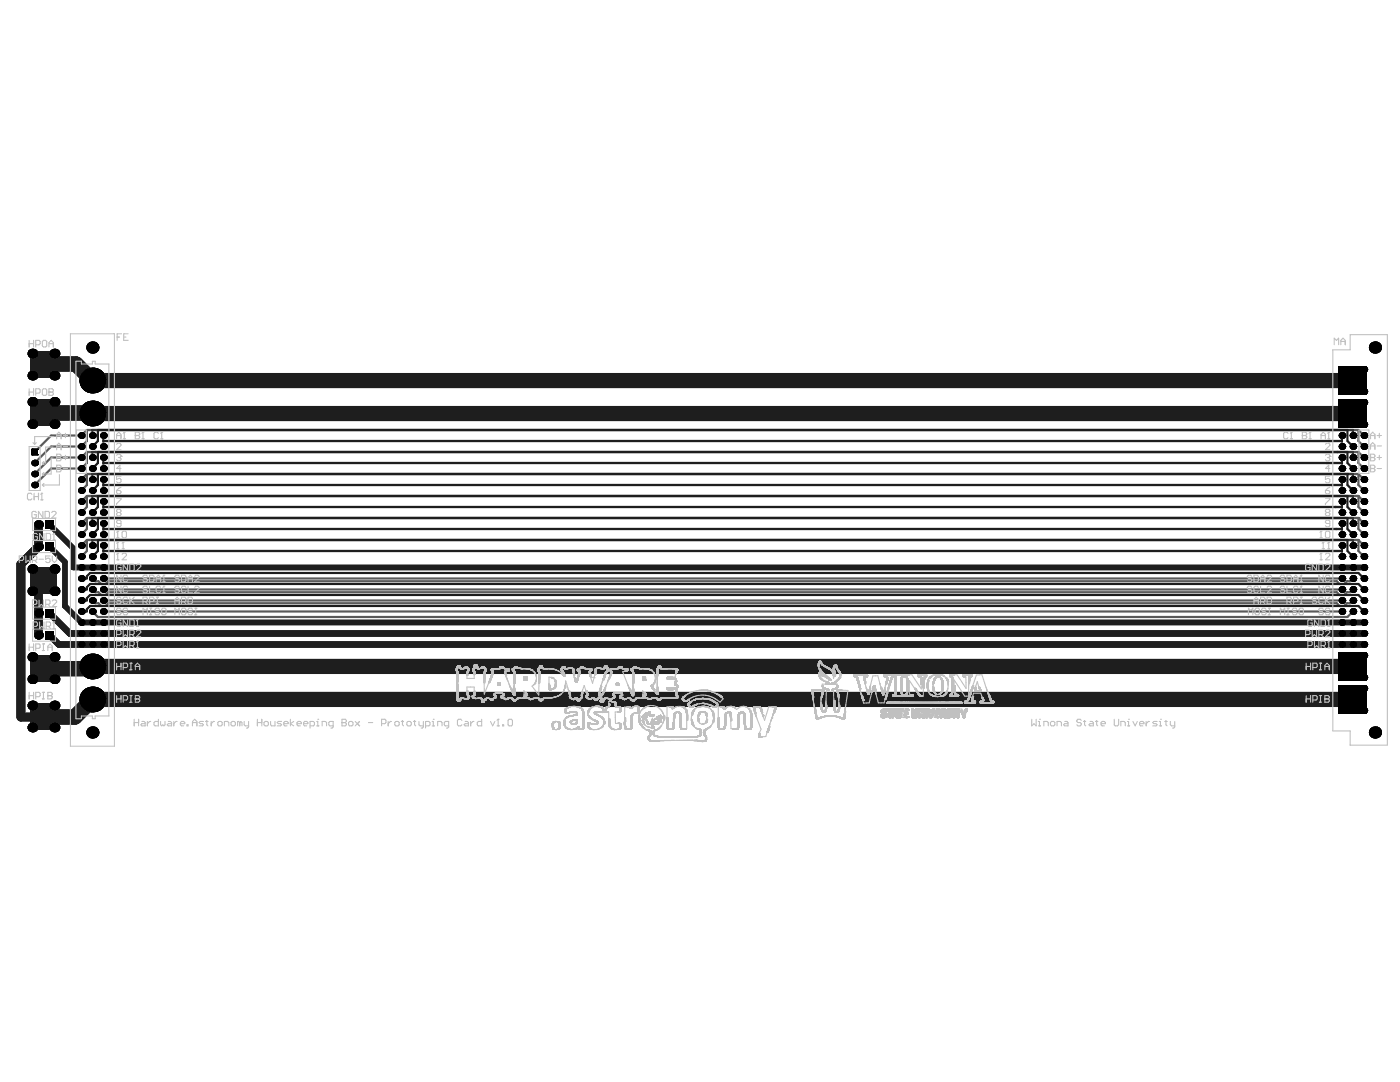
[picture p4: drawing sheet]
<svg xmlns="http://www.w3.org/2000/svg" width="279mm" height="216mm" viewBox="0 0 279 216" stroke-linecap="round" stroke-linejoin="round" font-family="sans-serif">
<path d="M19 116h.6M19 120.4h.6l.6 .5M21.6 120.4l-.5 .5" fill="none" stroke="#5a5a5a" stroke-width=".44"/>
<g fill="#5a5a5a">
<circle cx="20.6" cy="109.9" r=".22"/>
<circle cx="265.2" cy="123.1" r=".22"/>
<circle cx="265.8" cy="105.6" r=".22"/>
<circle cx="265.1" cy="92.4" r=".22"/>
<circle cx="265.3" cy="88" r=".22"/>
</g>
<path d="M268.8 116h.7M266.8 120.4l.6 .5M269.5 120.4h-.7l-.5 .5" fill="none" stroke="#5a5a5a" stroke-width=".44"/>
<g fill="#5a5a5a">
<circle cx="269.5" cy="103.4" r=".22"/>
<circle cx="271.1" cy="103.4" r=".22"/>
</g>
<path d="M14.6 110.1v3.1" fill="none" stroke="#5a5a5a" stroke-width="1.1"/>
<circle cx="16.2" cy="126.4" r=".64" fill="#5a5a5a"/>
<g fill="none" stroke="#5a5a5a" stroke-width=".44">
<path d="M16.2 97.9l1.1-1.1v-2.2h253.8v2.2l1.1 1.1M20.6 89.1v-1.1h247.2v1.1M20.6 93.5v-1.1h247.2v1.1M20.6 97.9v-1.1h247.2v1.1M272.2 89.1l-1.1-1.1v-2.2h-253.8v2.2l-1.1 1.1h-6l-3.3 3.3M272.2 93.5l-1.1-1.1v-2.2h-253.8v2.2l-1.1 1.1h-6l-3.3 3.3M16.2 102.3l1.1-1.1v-2.2h253.8v2.2l1.1 1.1M16.2 106.7l1.1-1.1v-2.2h253.8v2.2l1.1 1.1M16.2 111l1.1-1.1v-2.1h253.8v2.1l1.1 1.1M18.4 117.6l.6 .6h.6l.6 .5h.9l.5-.5h245.2l.6 .5h.9l.5-.5h.7l.5-.6M18.4 115.4l.6 .6M18.4 119.8l.6 .6"/>
<path d="M19.6 116l.6 .5h.9l.5-.5h245.2l.6 .5h.9l.5-.5M20.6 102.3v-1.1h247.2v1.1M20.6 106.7v-1.1h247.2v1.1M20.6 111v-1.1h247.2v1.1M270 115.4l-.5 .6M270 119.8l-.5 .6M18.4 122l1.1 1.1h249.4l1.1-1.1M20.2 120.9h.9M21.6 120.4h245.2M267.4 120.9h.9"/>
</g>
<path d="M9.9 109.1l3.1 3v8.8l3.2 3.3h256M9.9 104.7l4.7 4.7M14.6 113.2h257.6" fill="none" stroke="#5a5a5a" stroke-width="1.1"/>
<path d="M9.9 126.7l1.8 1.9h260.5M9.9 122.3l4 4.1h258.3" fill="none" stroke="#5a5a5a" stroke-width="1.3"/>
<path d="M7.7 104.7v4.4l-3.5 3.5v30.5h3.9M7.7 116.7v10" fill="none" stroke="#5a5a5a" stroke-width="1.7"/>
<path d="M10.9 72.6h4.2l3.3 3.3h251.3M10.5 82.4h7.8M18.4 82.5h252M10.4 133.4h7.6M18.4 133h252.4M268.6 139.6h-250.2l-3.5 3.5h-5.8" fill="none" stroke="#5a5a5a" stroke-width="3"/>
<g fill="#5a5a5a">
<path d="M6 130.7h5.3v5.3h-5.3z" fill-rule="evenodd"/>
<path d="M267.7 137h4.8v5.1h-4.8z" fill-rule="evenodd"/>
<path d="M267.5 130.5h5v5h-5z" fill-rule="evenodd"/>
<path d="M267.5 73.4h5v5.1h-5z" fill-rule="evenodd"/>
<path d="M6 140.3h5.3v5.3h-5.3z" fill-rule="evenodd"/>
<path d="M6 113.1h5.3v5.3h-5.3z" fill-rule="evenodd"/>
<path d="M6 70.1h5.3v5.3h-5.3z" fill-rule="evenodd"/>
<path d="M6 79.8h5.3v5.2h-5.3z" fill-rule="evenodd"/>
<path d="M267.5 80h5v5h-5z" fill-rule="evenodd"/>
</g>
<g fill="#000">
<circle cx="6.5" cy="70.6" r=".97"/>
<circle cx="6.5" cy="74.9" r=".97"/>
<circle cx="10.9" cy="70.6" r=".97"/>
<circle cx="10.9" cy="74.9" r=".97"/>
<circle cx="18.4" cy="75.9" r="2.58"/>
<circle cx="18.4" cy="69.3" r="1.2"/>
<circle cx="267.8" cy="78.1" r=".66"/>
<circle cx="272.2" cy="73.7" r=".66"/>
<circle cx="272.2" cy="78.1" r=".66"/>
<circle cx="274.4" cy="69.3" r="1.2"/>
<circle cx="6.5" cy="84.6" r=".97"/>
<circle cx="6.5" cy="80.2" r=".97"/>
<circle cx="6.9" cy="92.4" r=".66"/>
<circle cx="6.9" cy="94.6" r=".66"/>
<circle cx="6.9" cy="96.8" r=".66"/>
<circle cx="10.9" cy="84.6" r=".97"/>
<circle cx="10.9" cy="80.2" r=".97"/>
<circle cx="16.2" cy="95.7" r=".66"/>
<circle cx="16.2" cy="93.5" r=".66"/>
<circle cx="16.2" cy="91.3" r=".66"/>
<circle cx="16.2" cy="97.9" r=".66"/>
<circle cx="16.2" cy="86.9" r=".66"/>
<circle cx="16.2" cy="89.1" r=".66"/>
<circle cx="18.4" cy="93.5" r=".66"/>
<circle cx="18.4" cy="97.9" r=".66"/>
<circle cx="18.4" cy="91.3" r=".66"/>
<circle cx="18.4" cy="95.7" r=".66"/>
<circle cx="18.4" cy="82.5" r="2.58"/>
<circle cx="18.4" cy="86.9" r=".66"/>
<circle cx="18.4" cy="89.1" r=".66"/>
<circle cx="20.6" cy="93.5" r=".66"/>
<circle cx="20.6" cy="91.3" r=".66"/>
<circle cx="20.6" cy="97.9" r=".66"/>
<circle cx="20.6" cy="86.9" r=".66"/>
<circle cx="20.6" cy="89.1" r=".66"/>
<circle cx="20.6" cy="95.7" r=".66"/>
<circle cx="267.8" cy="91.3" r=".66"/>
<circle cx="267.8" cy="97.9" r=".66"/>
<circle cx="267.8" cy="89.1" r=".66"/>
<circle cx="267.8" cy="93.5" r=".66"/>
<circle cx="267.8" cy="86.9" r=".66"/>
<circle cx="267.8" cy="95.7" r=".66"/>
<circle cx="267.8" cy="84.7" r=".66"/>
<circle cx="270" cy="86.9" r=".66"/>
<circle cx="270" cy="97.9" r=".66"/>
<circle cx="270" cy="89.1" r=".66"/>
<circle cx="270" cy="95.7" r=".66"/>
<circle cx="270" cy="91.3" r=".66"/>
<circle cx="270" cy="93.5" r=".66"/>
<circle cx="272.2" cy="80.3" r=".66"/>
<circle cx="272.2" cy="97.9" r=".66"/>
<circle cx="272.2" cy="91.3" r=".66"/>
<circle cx="272.2" cy="95.7" r=".66"/>
<circle cx="272.2" cy="93.5" r=".66"/>
<circle cx="272.2" cy="84.7" r=".66"/>
<circle cx="272.2" cy="86.9" r=".66"/>
<circle cx="272.2" cy="89.1" r=".66"/>
<circle cx="6.5" cy="118" r=".97"/>
<circle cx="6.5" cy="113.6" r=".97"/>
<circle cx="7.7" cy="109.1" r=".86"/>
<circle cx="7.7" cy="104.7" r=".86"/>
<circle cx="10.9" cy="118" r=".97"/>
<circle cx="10.9" cy="113.6" r=".97"/>
<circle cx="16.2" cy="119.8" r=".66"/>
<circle cx="16.2" cy="106.7" r=".66"/>
<circle cx="16.2" cy="102.3" r=".66"/>
<circle cx="16.2" cy="113.2" r=".66"/>
<circle cx="16.2" cy="115.4" r=".66"/>
<circle cx="16.2" cy="111" r=".66"/>
<circle cx="16.2" cy="104.5" r=".66"/>
<circle cx="16.2" cy="108.8" r=".66"/>
<circle cx="16.2" cy="117.6" r=".66"/>
<circle cx="16.2" cy="100.1" r=".66"/>
<circle cx="18.4" cy="119.8" r=".66"/>
<circle cx="18.4" cy="117.6" r=".66"/>
<circle cx="18.4" cy="113.2" r=".66"/>
<circle cx="18.4" cy="102.3" r=".66"/>
<circle cx="18.4" cy="108.8" r=".66"/>
<circle cx="18.4" cy="106.7" r=".66"/>
<circle cx="18.4" cy="111" r=".66"/>
<circle cx="18.4" cy="115.4" r=".66"/>
<circle cx="18.4" cy="104.5" r=".66"/>
<circle cx="18.4" cy="100.1" r=".66"/>
<circle cx="20.6" cy="115.4" r=".66"/>
<circle cx="20.6" cy="119.8" r=".66"/>
<circle cx="20.6" cy="117.6" r=".66"/>
<circle cx="20.6" cy="113.2" r=".66"/>
<circle cx="20.6" cy="106.7" r=".66"/>
<circle cx="20.6" cy="111" r=".66"/>
<circle cx="20.6" cy="102.3" r=".66"/>
<circle cx="20.6" cy="108.8" r=".66"/>
<circle cx="20.6" cy="100.1" r=".66"/>
<circle cx="20.6" cy="104.5" r=".66"/>
<circle cx="267.8" cy="117.6" r=".66"/>
<circle cx="267.8" cy="102.3" r=".66"/>
<circle cx="267.8" cy="100.1" r=".66"/>
<circle cx="267.8" cy="106.7" r=".66"/>
<circle cx="267.8" cy="111" r=".66"/>
<circle cx="267.8" cy="108.8" r=".66"/>
<circle cx="267.8" cy="119.8" r=".66"/>
<circle cx="267.8" cy="113.2" r=".66"/>
<circle cx="267.8" cy="104.5" r=".66"/>
<circle cx="267.8" cy="115.4" r=".66"/>
<circle cx="270" cy="119.8" r=".66"/>
<circle cx="270" cy="117.6" r=".66"/>
<circle cx="270" cy="111" r=".66"/>
<circle cx="270" cy="113.2" r=".66"/>
<circle cx="270" cy="106.7" r=".66"/>
<circle cx="270" cy="102.3" r=".66"/>
<circle cx="270" cy="108.8" r=".66"/>
<circle cx="270" cy="115.4" r=".66"/>
<circle cx="270" cy="104.5" r=".66"/>
<circle cx="270" cy="100.1" r=".66"/>
<circle cx="272.2" cy="117.6" r=".66"/>
<circle cx="272.2" cy="102.3" r=".66"/>
<circle cx="272.2" cy="106.7" r=".66"/>
<circle cx="272.2" cy="111" r=".66"/>
<circle cx="272.2" cy="119.8" r=".66"/>
<circle cx="272.2" cy="108.8" r=".66"/>
<circle cx="272.2" cy="115.4" r=".66"/>
<circle cx="272.2" cy="104.5" r=".66"/>
<circle cx="272.2" cy="100.1" r=".66"/>
<circle cx="272.2" cy="113.2" r=".66"/>
<circle cx="6.5" cy="131.1" r=".97"/>
<circle cx="6.5" cy="135.5" r=".97"/>
<circle cx="7.7" cy="126.7" r=".86"/>
<circle cx="7.7" cy="122.3" r=".86"/>
<circle cx="10.9" cy="131.1" r=".97"/>
<circle cx="10.9" cy="135.5" r=".97"/>
<circle cx="16.2" cy="124.2" r=".66"/>
<circle cx="16.2" cy="126.4" r=".66"/>
<circle cx="16.2" cy="122" r=".66"/>
<circle cx="16.2" cy="128.6" r=".66"/>
<circle cx="18.4" cy="124.2" r=".66"/>
<circle cx="18.4" cy="126.4" r=".66"/>
<circle cx="18.4" cy="122" r=".66"/>
<circle cx="18.4" cy="133" r="2.58"/>
<circle cx="18.4" cy="139.6" r="2.58"/>
<circle cx="18.4" cy="128.6" r=".66"/>
<circle cx="20.6" cy="124.2" r=".66"/>
<circle cx="20.6" cy="126.4" r=".66"/>
<circle cx="20.6" cy="122" r=".66"/>
<circle cx="20.6" cy="128.6" r=".66"/>
<circle cx="267.8" cy="135.2" r=".66"/>
<circle cx="267.8" cy="128.6" r=".66"/>
<circle cx="267.8" cy="124.2" r=".66"/>
<circle cx="267.8" cy="122" r=".66"/>
<circle cx="267.8" cy="126.4" r=".66"/>
<circle cx="270" cy="128.6" r=".66"/>
<circle cx="270" cy="124.2" r=".66"/>
<circle cx="270" cy="126.4" r=".66"/>
<circle cx="270" cy="122" r=".66"/>
<circle cx="272.2" cy="130.8" r=".66"/>
<circle cx="272.2" cy="124.2" r=".66"/>
<circle cx="272.2" cy="126.4" r=".66"/>
<circle cx="272.2" cy="122" r=".66"/>
<circle cx="272.2" cy="137.4" r=".66"/>
<circle cx="272.2" cy="128.6" r=".66"/>
<circle cx="272.2" cy="135.2" r=".66"/>
<circle cx="6.5" cy="140.8" r=".97"/>
<circle cx="6.5" cy="145.2" r=".97"/>
<circle cx="10.9" cy="140.8" r=".97"/>
<circle cx="10.9" cy="145.2" r=".97"/>
<circle cx="18.4" cy="146.2" r="1.2"/>
<circle cx="267.8" cy="141.8" r=".66"/>
<circle cx="272.2" cy="141.8" r=".66"/>
<circle cx="274.4" cy="146.2" r="1.2"/>
</g>
<g fill="#000">
<path d="M267.2 73.1h5.7v5.7h-5.7z" fill-rule="evenodd"/>
<path d="M6.3 89.7l.1-.2h1l.2 .2v1l-.2 .2h-1l-.1-.2z" fill-rule="evenodd"/>
<path d="M267.2 79.7h5.7v5.7h-5.7z" fill-rule="evenodd"/>
<path d="M9 103.8h1.7v1.7h-1.7z" fill-rule="evenodd"/>
<path d="M9 108.2h1.7v1.7h-1.7z" fill-rule="evenodd"/>
<path d="M9 125.9h1.7v1.7h-1.7z" fill-rule="evenodd"/>
<path d="M9 121.5h1.7v1.7h-1.7z" fill-rule="evenodd"/>
<path d="M267.2 130.1h5.7v5.7h-5.7z" fill-rule="evenodd"/>
<path d="M267.2 136.7h5.7v5.7h-5.7z" fill-rule="evenodd"/>
</g>
<path d="M6.4 89.7h.1M6.4 90.7h.1M7.4 90.7h.1M7.4 89.7h.1" fill="none" stroke="#000" stroke-width=".26"/>
<g fill="#5a5a5a">
<circle cx="18.9" cy="103.4" r=".22"/>
<circle cx="23.3" cy="107.8" r=".22"/>
<circle cx="267.8" cy="126.4" r=".22"/>
<circle cx="267.8" cy="122" r=".22"/>
<circle cx="267.8" cy="117.6" r=".22"/>
<circle cx="267.8" cy="115.4" r=".22"/>
</g>
<path d="M14.6 109.4v3.8" fill="none" stroke="#5a5a5a" stroke-width="1.1"/>
<g fill="#5a5a5a">
<circle cx="267.8" cy="128.6" r=".22"/>
<circle cx="267.8" cy="119.8" r=".22"/>
</g>
<path d="M18.4 124.2h2.2" fill="none" stroke="#5a5a5a" stroke-width="1.1"/>
<path d="M17.3 99l-1.1 1.1M17.3 90.2l-1.1 1.1M17.3 107.8l-1.1 1M17.3 103.4h1.6" fill="none" stroke="#5a5a5a" stroke-width=".44"/>
<circle cx="264.5" cy="107.8" r=".22" fill="#5a5a5a"/>
<path d="M16.2 95.7l1.1-1.1h253.8l1.1 1.1M16.2 91.3h-6l-3.3 3.3M17.3 99h253.8l1.1 1.1M17.3 90.2h253.8l1.1 1.1M272.2 86.9l-1.1-1.1h-253.8l-1.1 1.1h-6l-3.3 3.3M17.3 107.8h253.8l1.1 1M17.3 103.4l-1.1 1.1M18.9 103.4h252.2l1.1 1.1M20.6 117.6h247.2M20.6 115.4h247.2M20.6 119.8h247.2M20.6 122h247.2" fill="none" stroke="#5a5a5a" stroke-width=".44"/>
<path d="M9.9 126.7l1.8 1.9h260.5M9.9 122.3l4 4.1h258.3" fill="none" stroke="#5a5a5a" stroke-width="1.3"/>
<path d="M9.9 109.1l3.1 3v8.8l3.2 3.3h2.2M9.9 104.7l4.7 4.7M14.6 113.2h257.6M20.6 124.2h251.6" fill="none" stroke="#5a5a5a" stroke-width="1.1"/>
<path d="M7.7 104.7v4.4l-3.5 3.5v30.5h3.3M7.7 116.7v10" fill="none" stroke="#5a5a5a" stroke-width="1.7"/>
<path d="M10.9 72.6h4.2l3.3 3.3h252.5M8.8 82.4h9.5M18.4 82.5h250.8M10.6 133.4h7.4M18.4 133h252M269.6 139.6h-251.2l-3.5 3.5h-4.8" fill="none" stroke="#5a5a5a" stroke-width="3"/>
<g fill="#5a5a5a">
<path d="M6 130.7h5.3v5.3h-5.3z" fill-rule="evenodd"/>
<path d="M267.5 137h5v5.1h-5z" fill-rule="evenodd"/>
<path d="M267.5 130.5h5v5h-5z" fill-rule="evenodd"/>
<path d="M267.5 73.4h5v5.1h-5z" fill-rule="evenodd"/>
<path d="M6 140.3h5.3v5.3h-5.3z" fill-rule="evenodd"/>
<path d="M6 113.1h5.3v5.3h-5.3z" fill-rule="evenodd"/>
<path d="M6 70.1h5.3v5.3h-5.3z" fill-rule="evenodd"/>
<path d="M6 79.8h5.3v5.2h-5.3z" fill-rule="evenodd"/>
<path d="M267.5 80h5v5h-5z" fill-rule="evenodd"/>
</g>
<g fill="#000">
<circle cx="6.5" cy="70.6" r=".97"/>
<circle cx="6.5" cy="74.9" r=".97"/>
<circle cx="10.9" cy="70.6" r=".97"/>
<circle cx="10.9" cy="74.9" r=".97"/>
<circle cx="18.4" cy="75.9" r="2.58"/>
<circle cx="18.4" cy="69.3" r="1.2"/>
<circle cx="267.8" cy="78.1" r=".66"/>
<circle cx="272.2" cy="73.7" r=".66"/>
<circle cx="272.2" cy="78.1" r=".66"/>
<circle cx="274.4" cy="69.3" r="1.2"/>
<circle cx="6.5" cy="84.6" r=".97"/>
<circle cx="6.5" cy="80.2" r=".97"/>
<circle cx="6.9" cy="92.4" r=".66"/>
<circle cx="6.9" cy="94.6" r=".66"/>
<circle cx="6.9" cy="96.8" r=".66"/>
<circle cx="10.9" cy="84.6" r=".97"/>
<circle cx="10.9" cy="80.2" r=".97"/>
<circle cx="16.2" cy="95.7" r=".66"/>
<circle cx="16.2" cy="93.5" r=".66"/>
<circle cx="16.2" cy="91.3" r=".66"/>
<circle cx="16.2" cy="97.9" r=".66"/>
<circle cx="16.2" cy="86.9" r=".66"/>
<circle cx="16.2" cy="89.1" r=".66"/>
<circle cx="18.4" cy="93.5" r=".66"/>
<circle cx="18.4" cy="97.9" r=".66"/>
<circle cx="18.4" cy="91.3" r=".66"/>
<circle cx="18.4" cy="95.7" r=".66"/>
<circle cx="18.4" cy="82.5" r="2.58"/>
<circle cx="18.4" cy="86.9" r=".66"/>
<circle cx="18.4" cy="89.1" r=".66"/>
<circle cx="20.6" cy="93.5" r=".66"/>
<circle cx="20.6" cy="91.3" r=".66"/>
<circle cx="20.6" cy="97.9" r=".66"/>
<circle cx="20.6" cy="86.9" r=".66"/>
<circle cx="20.6" cy="89.1" r=".66"/>
<circle cx="20.6" cy="95.7" r=".66"/>
<circle cx="267.8" cy="91.3" r=".66"/>
<circle cx="267.8" cy="97.9" r=".66"/>
<circle cx="267.8" cy="89.1" r=".66"/>
<circle cx="267.8" cy="93.5" r=".66"/>
<circle cx="267.8" cy="86.9" r=".66"/>
<circle cx="267.8" cy="95.7" r=".66"/>
<circle cx="267.8" cy="84.7" r=".66"/>
<circle cx="270" cy="86.9" r=".66"/>
<circle cx="270" cy="97.9" r=".66"/>
<circle cx="270" cy="89.1" r=".66"/>
<circle cx="270" cy="95.7" r=".66"/>
<circle cx="270" cy="91.3" r=".66"/>
<circle cx="270" cy="93.5" r=".66"/>
<circle cx="272.2" cy="80.3" r=".66"/>
<circle cx="272.2" cy="97.9" r=".66"/>
<circle cx="272.2" cy="91.3" r=".66"/>
<circle cx="272.2" cy="95.7" r=".66"/>
<circle cx="272.2" cy="93.5" r=".66"/>
<circle cx="272.2" cy="84.7" r=".66"/>
<circle cx="272.2" cy="86.9" r=".66"/>
<circle cx="272.2" cy="89.1" r=".66"/>
<circle cx="6.5" cy="118" r=".97"/>
<circle cx="6.5" cy="113.6" r=".97"/>
<circle cx="7.7" cy="109.1" r=".86"/>
<circle cx="7.7" cy="104.7" r=".86"/>
<circle cx="10.9" cy="118" r=".97"/>
<circle cx="10.9" cy="113.6" r=".97"/>
<circle cx="16.2" cy="119.8" r=".66"/>
<circle cx="16.2" cy="106.7" r=".66"/>
<circle cx="16.2" cy="102.3" r=".66"/>
<circle cx="16.2" cy="113.2" r=".66"/>
<circle cx="16.2" cy="115.4" r=".66"/>
<circle cx="16.2" cy="111" r=".66"/>
<circle cx="16.2" cy="104.5" r=".66"/>
<circle cx="16.2" cy="108.8" r=".66"/>
<circle cx="16.2" cy="117.6" r=".66"/>
<circle cx="16.2" cy="100.1" r=".66"/>
<circle cx="18.4" cy="119.8" r=".66"/>
<circle cx="18.4" cy="117.6" r=".66"/>
<circle cx="18.4" cy="113.2" r=".66"/>
<circle cx="18.4" cy="102.3" r=".66"/>
<circle cx="18.4" cy="108.8" r=".66"/>
<circle cx="18.4" cy="106.7" r=".66"/>
<circle cx="18.4" cy="111" r=".66"/>
<circle cx="18.4" cy="115.4" r=".66"/>
<circle cx="18.4" cy="104.5" r=".66"/>
<circle cx="18.4" cy="100.1" r=".66"/>
<circle cx="20.6" cy="115.4" r=".66"/>
<circle cx="20.6" cy="119.8" r=".66"/>
<circle cx="20.6" cy="117.6" r=".66"/>
<circle cx="20.6" cy="113.2" r=".66"/>
<circle cx="20.6" cy="106.7" r=".66"/>
<circle cx="20.6" cy="111" r=".66"/>
<circle cx="20.6" cy="102.3" r=".66"/>
<circle cx="20.6" cy="108.8" r=".66"/>
<circle cx="20.6" cy="100.1" r=".66"/>
<circle cx="20.6" cy="104.5" r=".66"/>
<circle cx="267.8" cy="117.6" r=".66"/>
<circle cx="267.8" cy="102.3" r=".66"/>
<circle cx="267.8" cy="100.1" r=".66"/>
<circle cx="267.8" cy="106.7" r=".66"/>
<circle cx="267.8" cy="111" r=".66"/>
<circle cx="267.8" cy="108.8" r=".66"/>
<circle cx="267.8" cy="119.8" r=".66"/>
<circle cx="267.8" cy="113.2" r=".66"/>
<circle cx="267.8" cy="104.5" r=".66"/>
<circle cx="267.8" cy="115.4" r=".66"/>
<circle cx="270" cy="119.8" r=".66"/>
<circle cx="270" cy="117.6" r=".66"/>
<circle cx="270" cy="111" r=".66"/>
<circle cx="270" cy="113.2" r=".66"/>
<circle cx="270" cy="106.7" r=".66"/>
<circle cx="270" cy="102.3" r=".66"/>
<circle cx="270" cy="108.8" r=".66"/>
<circle cx="270" cy="115.4" r=".66"/>
<circle cx="270" cy="104.5" r=".66"/>
<circle cx="270" cy="100.1" r=".66"/>
<circle cx="272.2" cy="117.6" r=".66"/>
<circle cx="272.2" cy="102.3" r=".66"/>
<circle cx="272.2" cy="106.7" r=".66"/>
<circle cx="272.2" cy="111" r=".66"/>
<circle cx="272.2" cy="119.8" r=".66"/>
<circle cx="272.2" cy="108.8" r=".66"/>
<circle cx="272.2" cy="115.4" r=".66"/>
<circle cx="272.2" cy="104.5" r=".66"/>
<circle cx="272.2" cy="100.1" r=".66"/>
<circle cx="272.2" cy="113.2" r=".66"/>
<circle cx="6.5" cy="131.1" r=".97"/>
<circle cx="6.5" cy="135.5" r=".97"/>
<circle cx="7.7" cy="126.7" r=".86"/>
<circle cx="7.7" cy="122.3" r=".86"/>
<circle cx="10.9" cy="131.1" r=".97"/>
<circle cx="10.9" cy="135.5" r=".97"/>
<circle cx="16.2" cy="124.2" r=".66"/>
<circle cx="16.2" cy="126.4" r=".66"/>
<circle cx="16.2" cy="122" r=".66"/>
<circle cx="16.2" cy="128.6" r=".66"/>
<circle cx="18.4" cy="124.2" r=".66"/>
<circle cx="18.4" cy="126.4" r=".66"/>
<circle cx="18.4" cy="122" r=".66"/>
<circle cx="18.4" cy="133" r="2.58"/>
<circle cx="18.4" cy="139.6" r="2.58"/>
<circle cx="18.4" cy="128.6" r=".66"/>
<circle cx="20.6" cy="124.2" r=".66"/>
<circle cx="20.6" cy="126.4" r=".66"/>
<circle cx="20.6" cy="122" r=".66"/>
<circle cx="20.6" cy="128.6" r=".66"/>
<circle cx="267.8" cy="135.2" r=".66"/>
<circle cx="267.8" cy="128.6" r=".66"/>
<circle cx="267.8" cy="124.2" r=".66"/>
<circle cx="267.8" cy="122" r=".66"/>
<circle cx="267.8" cy="126.4" r=".66"/>
<circle cx="270" cy="128.6" r=".66"/>
<circle cx="270" cy="124.2" r=".66"/>
<circle cx="270" cy="126.4" r=".66"/>
<circle cx="270" cy="122" r=".66"/>
<circle cx="272.2" cy="130.8" r=".66"/>
<circle cx="272.2" cy="124.2" r=".66"/>
<circle cx="272.2" cy="126.4" r=".66"/>
<circle cx="272.2" cy="122" r=".66"/>
<circle cx="272.2" cy="137.4" r=".66"/>
<circle cx="272.2" cy="128.6" r=".66"/>
<circle cx="272.2" cy="135.2" r=".66"/>
<circle cx="6.5" cy="140.8" r=".97"/>
<circle cx="6.5" cy="145.2" r=".97"/>
<circle cx="10.9" cy="140.8" r=".97"/>
<circle cx="10.9" cy="145.2" r=".97"/>
<circle cx="18.4" cy="146.2" r="1.2"/>
<circle cx="267.8" cy="141.8" r=".66"/>
<circle cx="272.2" cy="141.8" r=".66"/>
<circle cx="274.4" cy="146.2" r="1.2"/>
</g>
<g fill="#000">
<path d="M267.2 73.1h5.7v5.7h-5.7z" fill-rule="evenodd"/>
<path d="M6.3 89.7l.1-.2h1l.2 .2v1l-.2 .2h-1l-.1-.2z" fill-rule="evenodd"/>
<path d="M267.2 79.7h5.7v5.7h-5.7z" fill-rule="evenodd"/>
<path d="M9 103.8h1.7v1.7h-1.7z" fill-rule="evenodd"/>
<path d="M9 108.2h1.7v1.7h-1.7z" fill-rule="evenodd"/>
<path d="M9 125.9h1.7v1.7h-1.7z" fill-rule="evenodd"/>
<path d="M9 121.5h1.7v1.7h-1.7z" fill-rule="evenodd"/>
<path d="M267.2 130.1h5.7v5.7h-5.7z" fill-rule="evenodd"/>
<path d="M267.2 136.7h5.7v5.7h-5.7z" fill-rule="evenodd"/>
</g>
<path d="M6.4 89.7h.1M6.4 90.7h.1M7.4 90.7h.1M7.4 89.7h.1" fill="none" stroke="#000" stroke-width=".26"/>
<path d="M18.4 90.2v1.1M18.4 99v1.1M18.4 107.8v1" fill="none" stroke="#3c3c3c" stroke-width=".44"/>
<g fill="#3c3c3c">
<circle cx="19.2" cy="99" r=".22"/>
<circle cx="19" cy="90.2" r=".22"/>
</g>
<path d="M18.4 85.8v1.1M18.4 94.6v1.1M18.4 99h.8M18.4 90.2h.6M270 85.8v1.1M270 90.2v1.1M270 94.6v1.1M270 99v1.1M18.4 103.4v1.1M270 103.4v1.1M270 107.8v1" fill="none" stroke="#3c3c3c" stroke-width=".44"/>
<path d="M9.9 109.1l3.1 3M14.6 109.4v3.8M18.4 113.2h2.2M270 124.2h2.2" fill="none" stroke="#3c3c3c" stroke-width="1.1"/>
<path d="M9.9 126.7l1.8 1.9M18.4 126.4h2.2" fill="none" stroke="#3c3c3c" stroke-width="1.3"/>
<path d="M18.4 133l-.4 .4" fill="none" stroke="#3c3c3c" stroke-width="3"/>
<circle cx="267.8" cy="126.4" r=".64" fill="#3c3c3c"/>
<path d="M9.9 122.3l4 4.1h4.5M11.7 128.6h260.5M20.6 126.4h251.6" fill="none" stroke="#3c3c3c" stroke-width="1.3"/>
<path d="M7.7 104.7v4.4l-3.5 3.5v30.5h2.6M7.7 117.3v9.4" fill="none" stroke="#3c3c3c" stroke-width="1.7"/>
<path d="M9.9 104.7l4.7 4.7M13 112.1v8.8l3.2 3.3h253.8M14.6 113.2h3.8M20.6 113.2h251.6" fill="none" stroke="#3c3c3c" stroke-width="1.1"/>
<path d="M8.6 72.6h6.5l3.3 3.3h251.3M10.1 82.4h8.2M18.4 82.5h251.5M10.2 133.4h7.8M18.4 133h251.9M269.2 139.6h-250.8l-3.5 3.5h-5.5" fill="none" stroke="#3c3c3c" stroke-width="3"/>
<path d="M18.4 94.6h251.6M18.4 85.8h251.6M19 90.2h251M19.2 99h250.8M18.4 107.8h251.6M18.4 103.4h251.6" fill="none" stroke="#3c3c3c" stroke-width=".44"/>
<g fill="#3c3c3c">
<path d="M6 130.7h5.3v5.3h-5.3z" fill-rule="evenodd"/>
<path d="M267.5 137h5v5.1h-5z" fill-rule="evenodd"/>
<path d="M267.5 130.5h5v5h-5z" fill-rule="evenodd"/>
<path d="M267.5 73.4h5v5.1h-5z" fill-rule="evenodd"/>
<path d="M6 140.3h5.3v5.3h-5.3z" fill-rule="evenodd"/>
<path d="M6 113.1h5.3v5.3h-5.3z" fill-rule="evenodd"/>
<path d="M6 70.1h5.3v5.3h-5.3z" fill-rule="evenodd"/>
<path d="M6 79.8h5.3v5.2h-5.3z" fill-rule="evenodd"/>
<path d="M267.5 80h5v5h-5z" fill-rule="evenodd"/>
</g>
<g fill="#000">
<circle cx="6.5" cy="70.6" r=".97"/>
<circle cx="6.5" cy="74.9" r=".97"/>
<circle cx="10.9" cy="70.6" r=".97"/>
<circle cx="10.9" cy="74.9" r=".97"/>
<circle cx="18.4" cy="75.9" r="2.58"/>
<circle cx="18.4" cy="69.3" r="1.2"/>
<circle cx="267.8" cy="78.1" r=".66"/>
<circle cx="272.2" cy="73.7" r=".66"/>
<circle cx="272.2" cy="78.1" r=".66"/>
<circle cx="274.4" cy="69.3" r="1.2"/>
<circle cx="6.5" cy="84.6" r=".97"/>
<circle cx="6.5" cy="80.2" r=".97"/>
<circle cx="6.9" cy="92.4" r=".66"/>
<circle cx="6.9" cy="94.6" r=".66"/>
<circle cx="6.9" cy="96.8" r=".66"/>
<circle cx="10.9" cy="84.6" r=".97"/>
<circle cx="10.9" cy="80.2" r=".97"/>
<circle cx="16.2" cy="95.7" r=".66"/>
<circle cx="16.2" cy="93.5" r=".66"/>
<circle cx="16.2" cy="91.3" r=".66"/>
<circle cx="16.2" cy="97.9" r=".66"/>
<circle cx="16.2" cy="86.9" r=".66"/>
<circle cx="16.2" cy="89.1" r=".66"/>
<circle cx="18.4" cy="93.5" r=".66"/>
<circle cx="18.4" cy="97.9" r=".66"/>
<circle cx="18.4" cy="91.3" r=".66"/>
<circle cx="18.4" cy="95.7" r=".66"/>
<circle cx="18.4" cy="82.5" r="2.58"/>
<circle cx="18.4" cy="86.9" r=".66"/>
<circle cx="18.4" cy="89.1" r=".66"/>
<circle cx="20.6" cy="93.5" r=".66"/>
<circle cx="20.6" cy="91.3" r=".66"/>
<circle cx="20.6" cy="97.9" r=".66"/>
<circle cx="20.6" cy="86.9" r=".66"/>
<circle cx="20.6" cy="89.1" r=".66"/>
<circle cx="20.6" cy="95.7" r=".66"/>
<circle cx="267.8" cy="91.3" r=".66"/>
<circle cx="267.8" cy="97.9" r=".66"/>
<circle cx="267.8" cy="89.1" r=".66"/>
<circle cx="267.8" cy="93.5" r=".66"/>
<circle cx="267.8" cy="86.9" r=".66"/>
<circle cx="267.8" cy="95.7" r=".66"/>
<circle cx="267.8" cy="84.7" r=".66"/>
<circle cx="270" cy="86.9" r=".66"/>
<circle cx="270" cy="97.9" r=".66"/>
<circle cx="270" cy="89.1" r=".66"/>
<circle cx="270" cy="95.7" r=".66"/>
<circle cx="270" cy="91.3" r=".66"/>
<circle cx="270" cy="93.5" r=".66"/>
<circle cx="272.2" cy="80.3" r=".66"/>
<circle cx="272.2" cy="97.9" r=".66"/>
<circle cx="272.2" cy="91.3" r=".66"/>
<circle cx="272.2" cy="95.7" r=".66"/>
<circle cx="272.2" cy="93.5" r=".66"/>
<circle cx="272.2" cy="84.7" r=".66"/>
<circle cx="272.2" cy="86.9" r=".66"/>
<circle cx="272.2" cy="89.1" r=".66"/>
<circle cx="6.5" cy="118" r=".97"/>
<circle cx="6.5" cy="113.6" r=".97"/>
<circle cx="7.7" cy="109.1" r=".86"/>
<circle cx="7.7" cy="104.7" r=".86"/>
<circle cx="10.9" cy="118" r=".97"/>
<circle cx="10.9" cy="113.6" r=".97"/>
<circle cx="16.2" cy="119.8" r=".66"/>
<circle cx="16.2" cy="106.7" r=".66"/>
<circle cx="16.2" cy="102.3" r=".66"/>
<circle cx="16.2" cy="113.2" r=".66"/>
<circle cx="16.2" cy="115.4" r=".66"/>
<circle cx="16.2" cy="111" r=".66"/>
<circle cx="16.2" cy="104.5" r=".66"/>
<circle cx="16.2" cy="108.8" r=".66"/>
<circle cx="16.2" cy="117.6" r=".66"/>
<circle cx="16.2" cy="100.1" r=".66"/>
<circle cx="18.4" cy="119.8" r=".66"/>
<circle cx="18.4" cy="117.6" r=".66"/>
<circle cx="18.4" cy="113.2" r=".66"/>
<circle cx="18.4" cy="102.3" r=".66"/>
<circle cx="18.4" cy="108.8" r=".66"/>
<circle cx="18.4" cy="106.7" r=".66"/>
<circle cx="18.4" cy="111" r=".66"/>
<circle cx="18.4" cy="115.4" r=".66"/>
<circle cx="18.4" cy="104.5" r=".66"/>
<circle cx="18.4" cy="100.1" r=".66"/>
<circle cx="20.6" cy="115.4" r=".66"/>
<circle cx="20.6" cy="119.8" r=".66"/>
<circle cx="20.6" cy="117.6" r=".66"/>
<circle cx="20.6" cy="113.2" r=".66"/>
<circle cx="20.6" cy="106.7" r=".66"/>
<circle cx="20.6" cy="111" r=".66"/>
<circle cx="20.6" cy="102.3" r=".66"/>
<circle cx="20.6" cy="108.8" r=".66"/>
<circle cx="20.6" cy="100.1" r=".66"/>
<circle cx="20.6" cy="104.5" r=".66"/>
<circle cx="267.8" cy="117.6" r=".66"/>
<circle cx="267.8" cy="102.3" r=".66"/>
<circle cx="267.8" cy="100.1" r=".66"/>
<circle cx="267.8" cy="106.7" r=".66"/>
<circle cx="267.8" cy="111" r=".66"/>
<circle cx="267.8" cy="108.8" r=".66"/>
<circle cx="267.8" cy="119.8" r=".66"/>
<circle cx="267.8" cy="113.2" r=".66"/>
<circle cx="267.8" cy="104.5" r=".66"/>
<circle cx="267.8" cy="115.4" r=".66"/>
<circle cx="270" cy="119.8" r=".66"/>
<circle cx="270" cy="117.6" r=".66"/>
<circle cx="270" cy="111" r=".66"/>
<circle cx="270" cy="113.2" r=".66"/>
<circle cx="270" cy="106.7" r=".66"/>
<circle cx="270" cy="102.3" r=".66"/>
<circle cx="270" cy="108.8" r=".66"/>
<circle cx="270" cy="115.4" r=".66"/>
<circle cx="270" cy="104.5" r=".66"/>
<circle cx="270" cy="100.1" r=".66"/>
<circle cx="272.2" cy="117.6" r=".66"/>
<circle cx="272.2" cy="102.3" r=".66"/>
<circle cx="272.2" cy="106.7" r=".66"/>
<circle cx="272.2" cy="111" r=".66"/>
<circle cx="272.2" cy="119.8" r=".66"/>
<circle cx="272.2" cy="108.8" r=".66"/>
<circle cx="272.2" cy="115.4" r=".66"/>
<circle cx="272.2" cy="104.5" r=".66"/>
<circle cx="272.2" cy="100.1" r=".66"/>
<circle cx="272.2" cy="113.2" r=".66"/>
<circle cx="6.5" cy="131.1" r=".97"/>
<circle cx="6.5" cy="135.5" r=".97"/>
<circle cx="7.7" cy="126.7" r=".86"/>
<circle cx="7.7" cy="122.3" r=".86"/>
<circle cx="10.9" cy="131.1" r=".97"/>
<circle cx="10.9" cy="135.5" r=".97"/>
<circle cx="16.2" cy="124.2" r=".66"/>
<circle cx="16.2" cy="126.4" r=".66"/>
<circle cx="16.2" cy="122" r=".66"/>
<circle cx="16.2" cy="128.6" r=".66"/>
<circle cx="18.4" cy="124.2" r=".66"/>
<circle cx="18.4" cy="126.4" r=".66"/>
<circle cx="18.4" cy="122" r=".66"/>
<circle cx="18.4" cy="133" r="2.58"/>
<circle cx="18.4" cy="139.6" r="2.58"/>
<circle cx="18.4" cy="128.6" r=".66"/>
<circle cx="20.6" cy="124.2" r=".66"/>
<circle cx="20.6" cy="126.4" r=".66"/>
<circle cx="20.6" cy="122" r=".66"/>
<circle cx="20.6" cy="128.6" r=".66"/>
<circle cx="267.8" cy="135.2" r=".66"/>
<circle cx="267.8" cy="128.6" r=".66"/>
<circle cx="267.8" cy="124.2" r=".66"/>
<circle cx="267.8" cy="122" r=".66"/>
<circle cx="267.8" cy="126.4" r=".66"/>
<circle cx="270" cy="128.6" r=".66"/>
<circle cx="270" cy="124.2" r=".66"/>
<circle cx="270" cy="126.4" r=".66"/>
<circle cx="270" cy="122" r=".66"/>
<circle cx="272.2" cy="130.8" r=".66"/>
<circle cx="272.2" cy="124.2" r=".66"/>
<circle cx="272.2" cy="126.4" r=".66"/>
<circle cx="272.2" cy="122" r=".66"/>
<circle cx="272.2" cy="137.4" r=".66"/>
<circle cx="272.2" cy="128.6" r=".66"/>
<circle cx="272.2" cy="135.2" r=".66"/>
<circle cx="6.5" cy="140.8" r=".97"/>
<circle cx="6.5" cy="145.2" r=".97"/>
<circle cx="10.9" cy="140.8" r=".97"/>
<circle cx="10.9" cy="145.2" r=".97"/>
<circle cx="18.4" cy="146.2" r="1.2"/>
<circle cx="267.8" cy="141.8" r=".66"/>
<circle cx="272.2" cy="141.8" r=".66"/>
<circle cx="274.4" cy="146.2" r="1.2"/>
</g>
<g fill="#000">
<path d="M267.2 73.1h5.7v5.7h-5.7z" fill-rule="evenodd"/>
<path d="M6.3 89.7l.1-.2h1l.2 .2v1l-.2 .2h-1l-.1-.2z" fill-rule="evenodd"/>
<path d="M267.2 79.7h5.7v5.7h-5.7z" fill-rule="evenodd"/>
<path d="M9 103.8h1.7v1.7h-1.7z" fill-rule="evenodd"/>
<path d="M9 108.2h1.7v1.7h-1.7z" fill-rule="evenodd"/>
<path d="M9 125.9h1.7v1.7h-1.7z" fill-rule="evenodd"/>
<path d="M9 121.5h1.7v1.7h-1.7z" fill-rule="evenodd"/>
<path d="M267.2 130.1h5.7v5.7h-5.7z" fill-rule="evenodd"/>
<path d="M267.2 136.7h5.7v5.7h-5.7z" fill-rule="evenodd"/>
</g>
<path d="M6.4 89.7h.1M6.4 90.7h.1M7.4 90.7h.1M7.4 89.7h.1" fill="none" stroke="#000" stroke-width=".26"/>
<path d="M20.6 86.9v1.1M20.6 95.7v1.1M17.3 115v.4M18 118.7l-.7 .7M18 116.5l-.7 .7v.4M20.6 104.5v1.1" fill="none" stroke="#1e1e1e" stroke-width=".44"/>
<g fill="#1e1e1e">
<circle cx="265.7" cy="109.9" r=".22"/>
<circle cx="264.7" cy="92.4" r=".22"/>
</g>
<path d="M266.5 101.2h1.3" fill="none" stroke="#1e1e1e" stroke-width=".44"/>
<g fill="#1e1e1e">
<circle cx="266.5" cy="101.2" r=".22"/>
<circle cx="267.4" cy="94.6" r=".22"/>
<circle cx="266.8" cy="90.2" r=".22"/>
</g>
<path d="M267.8 86.9v1.1" fill="none" stroke="#1e1e1e" stroke-width=".44"/>
<circle cx="268.9" cy="94.6" r=".22" fill="#1e1e1e"/>
<path d="M14.6 109.4v3.8" fill="none" stroke="#1e1e1e" stroke-width="1.1"/>
<circle cx="16.2" cy="113.2" r=".54" fill="#1e1e1e"/>
<path d="M19.5 90.2v2.2M19.5 94.6v2.2M19.5 99v2.2M20.6 91.3v1.1M17.3 119.4v.4M18 114.3l-.7 .7M19.5 103.4v2.2M20.6 108.8v1.1M18 120.9l-.7 .7v.4" fill="none" stroke="#1e1e1e" stroke-width=".44"/>
<circle cx="265.7" cy="96.8" r=".22" fill="#1e1e1e"/>
<path d="M267.8 104.5v1.1h-1.2M267.8 108.8v1.1" fill="none" stroke="#1e1e1e" stroke-width=".44"/>
<circle cx="266.6" cy="105.6" r=".22" fill="#1e1e1e"/>
<path d="M267.8 91.3v1.1M267.8 95.7v1.1M268.9 90.2v2.2M268.9 94.6v2.2M268.9 103.4v2.2" fill="none" stroke="#1e1e1e" stroke-width=".44"/>
<circle cx="272.2" cy="126.4" r=".64" fill="#1e1e1e"/>
<g fill="none" stroke="#1e1e1e" stroke-width=".44">
<path d="M18.4 89.1l1.1-1.1v-2.2h249.4v2.2l1.1 1.1M19.5 99h249.4v2.2l1.1 1.1M19.5 96.8l-1.1 1.1M19.5 92.4l-1.1 1.1M19.5 94.6h249.4M19.5 90.2h249.4M20.6 92.4h247.2M20.6 96.8h247.2M20.6 88h247.2M268.9 96.8l1.1 1.1M268.9 92.4l1.1 1.1M16.2 117.6h1.1"/>
<path d="M16.2 115.4h1.1M16.2 119.8h1.1M18 116.5h253.1l1.1 1.1M18 118.7h253.1l1.1 1.1M18 114.3h253.1l1.1 1.1M18.4 111l1.1-1.1v-2.1h249.4v2.1l1.1 1.1M19.5 105.6l-1.1 1.1M19.5 101.2l-1.1 1.1M19.5 103.4h249.4M20.6 100.1v1.1h245.9M20.6 109.9h247.2M20.6 105.6h246"/>
<path d="M267.8 100.1v1.1M268.9 105.6l1.1 1.1M16.2 122h1.1M18 120.9h253.1l1.1 1.1"/>
</g>
<path d="M9.9 109.1l3.1 3v8.8l3.2 3.3h256M9.9 104.7l4.7 4.7M14.6 113.2h257.6" fill="none" stroke="#1e1e1e" stroke-width="1.1"/>
<path d="M9.9 126.7l1.8 1.9h260.5M9.9 122.3l4 4.1h258.3" fill="none" stroke="#1e1e1e" stroke-width="1.3"/>
<path d="M8.6 72.6h6.5l3.3 3.3h251.2M8.7 82.4h9.6M18.4 82.5h251.1M270 133h-251.6l-.4 .4h-9.4M270.1 139.6h-251.7l-3.5 3.5h-6.1" fill="none" stroke="#1e1e1e" stroke-width="3"/>
<path d="M7.7 104.7v4.4l-3.5 3.5v30.5h2.5M7.7 117.1v9.6" fill="none" stroke="#1e1e1e" stroke-width="1.7"/>
<g fill="#1e1e1e">
<path d="M6 130.7h5.3v5.3h-5.3z" fill-rule="evenodd"/>
<path d="M267.5 137h5v5.1h-5z" fill-rule="evenodd"/>
<path d="M267.5 130.5h5v5h-5z" fill-rule="evenodd"/>
<path d="M267.5 73.4h5v5.1h-5z" fill-rule="evenodd"/>
<path d="M6 140.3h5.3v5.3h-5.3z" fill-rule="evenodd"/>
<path d="M6 113.1h5.3v5.3h-5.3z" fill-rule="evenodd"/>
<path d="M6 70.1h5.3v5.3h-5.3z" fill-rule="evenodd"/>
<path d="M6 79.8h5.3v5.2h-5.3z" fill-rule="evenodd"/>
<path d="M267.5 80h5v5h-5z" fill-rule="evenodd"/>
</g>
<g fill="#000">
<circle cx="6.5" cy="70.6" r=".97"/>
<circle cx="6.5" cy="74.9" r=".97"/>
<circle cx="10.9" cy="70.6" r=".97"/>
<circle cx="10.9" cy="74.9" r=".97"/>
<circle cx="18.4" cy="75.9" r="2.58"/>
<circle cx="18.4" cy="69.3" r="1.2"/>
<circle cx="267.8" cy="78.1" r=".66"/>
<circle cx="272.2" cy="73.7" r=".66"/>
<circle cx="272.2" cy="78.1" r=".66"/>
<circle cx="274.4" cy="69.3" r="1.2"/>
<circle cx="6.5" cy="84.6" r=".97"/>
<circle cx="6.5" cy="80.2" r=".97"/>
<circle cx="6.9" cy="92.4" r=".66"/>
<circle cx="6.9" cy="94.6" r=".66"/>
<circle cx="6.9" cy="96.8" r=".66"/>
<circle cx="10.9" cy="84.6" r=".97"/>
<circle cx="10.9" cy="80.2" r=".97"/>
<circle cx="16.2" cy="95.7" r=".66"/>
<circle cx="16.2" cy="93.5" r=".66"/>
<circle cx="16.2" cy="91.3" r=".66"/>
<circle cx="16.2" cy="97.9" r=".66"/>
<circle cx="16.2" cy="86.9" r=".66"/>
<circle cx="16.2" cy="89.1" r=".66"/>
<circle cx="18.4" cy="93.5" r=".66"/>
<circle cx="18.4" cy="97.9" r=".66"/>
<circle cx="18.4" cy="91.3" r=".66"/>
<circle cx="18.4" cy="95.7" r=".66"/>
<circle cx="18.4" cy="82.5" r="2.58"/>
<circle cx="18.4" cy="86.9" r=".66"/>
<circle cx="18.4" cy="89.1" r=".66"/>
<circle cx="20.6" cy="93.5" r=".66"/>
<circle cx="20.6" cy="91.3" r=".66"/>
<circle cx="20.6" cy="97.9" r=".66"/>
<circle cx="20.6" cy="86.9" r=".66"/>
<circle cx="20.6" cy="89.1" r=".66"/>
<circle cx="20.6" cy="95.7" r=".66"/>
<circle cx="267.8" cy="91.3" r=".66"/>
<circle cx="267.8" cy="97.9" r=".66"/>
<circle cx="267.8" cy="89.1" r=".66"/>
<circle cx="267.8" cy="93.5" r=".66"/>
<circle cx="267.8" cy="86.9" r=".66"/>
<circle cx="267.8" cy="95.7" r=".66"/>
<circle cx="267.8" cy="84.7" r=".66"/>
<circle cx="270" cy="86.9" r=".66"/>
<circle cx="270" cy="97.9" r=".66"/>
<circle cx="270" cy="89.1" r=".66"/>
<circle cx="270" cy="95.7" r=".66"/>
<circle cx="270" cy="91.3" r=".66"/>
<circle cx="270" cy="93.5" r=".66"/>
<circle cx="272.2" cy="80.3" r=".66"/>
<circle cx="272.2" cy="97.9" r=".66"/>
<circle cx="272.2" cy="91.3" r=".66"/>
<circle cx="272.2" cy="95.7" r=".66"/>
<circle cx="272.2" cy="93.5" r=".66"/>
<circle cx="272.2" cy="84.7" r=".66"/>
<circle cx="272.2" cy="86.9" r=".66"/>
<circle cx="272.2" cy="89.1" r=".66"/>
<circle cx="6.5" cy="118" r=".97"/>
<circle cx="6.5" cy="113.6" r=".97"/>
<circle cx="7.7" cy="109.1" r=".86"/>
<circle cx="7.7" cy="104.7" r=".86"/>
<circle cx="10.9" cy="118" r=".97"/>
<circle cx="10.9" cy="113.6" r=".97"/>
<circle cx="16.2" cy="119.8" r=".66"/>
<circle cx="16.2" cy="106.7" r=".66"/>
<circle cx="16.2" cy="102.3" r=".66"/>
<circle cx="16.2" cy="113.2" r=".66"/>
<circle cx="16.2" cy="115.4" r=".66"/>
<circle cx="16.2" cy="111" r=".66"/>
<circle cx="16.2" cy="104.5" r=".66"/>
<circle cx="16.2" cy="108.8" r=".66"/>
<circle cx="16.2" cy="117.6" r=".66"/>
<circle cx="16.2" cy="100.1" r=".66"/>
<circle cx="18.4" cy="119.8" r=".66"/>
<circle cx="18.4" cy="117.6" r=".66"/>
<circle cx="18.4" cy="113.2" r=".66"/>
<circle cx="18.4" cy="102.3" r=".66"/>
<circle cx="18.4" cy="108.8" r=".66"/>
<circle cx="18.4" cy="106.7" r=".66"/>
<circle cx="18.4" cy="111" r=".66"/>
<circle cx="18.4" cy="115.4" r=".66"/>
<circle cx="18.4" cy="104.5" r=".66"/>
<circle cx="18.4" cy="100.1" r=".66"/>
<circle cx="20.6" cy="115.4" r=".66"/>
<circle cx="20.6" cy="119.8" r=".66"/>
<circle cx="20.6" cy="117.6" r=".66"/>
<circle cx="20.6" cy="113.2" r=".66"/>
<circle cx="20.6" cy="106.7" r=".66"/>
<circle cx="20.6" cy="111" r=".66"/>
<circle cx="20.6" cy="102.3" r=".66"/>
<circle cx="20.6" cy="108.8" r=".66"/>
<circle cx="20.6" cy="100.1" r=".66"/>
<circle cx="20.6" cy="104.5" r=".66"/>
<circle cx="267.8" cy="117.6" r=".66"/>
<circle cx="267.8" cy="102.3" r=".66"/>
<circle cx="267.8" cy="100.1" r=".66"/>
<circle cx="267.8" cy="106.7" r=".66"/>
<circle cx="267.8" cy="111" r=".66"/>
<circle cx="267.8" cy="108.8" r=".66"/>
<circle cx="267.8" cy="119.8" r=".66"/>
<circle cx="267.8" cy="113.2" r=".66"/>
<circle cx="267.8" cy="104.5" r=".66"/>
<circle cx="267.8" cy="115.4" r=".66"/>
<circle cx="270" cy="119.8" r=".66"/>
<circle cx="270" cy="117.6" r=".66"/>
<circle cx="270" cy="111" r=".66"/>
<circle cx="270" cy="113.2" r=".66"/>
<circle cx="270" cy="106.7" r=".66"/>
<circle cx="270" cy="102.3" r=".66"/>
<circle cx="270" cy="108.8" r=".66"/>
<circle cx="270" cy="115.4" r=".66"/>
<circle cx="270" cy="104.5" r=".66"/>
<circle cx="270" cy="100.1" r=".66"/>
<circle cx="272.2" cy="117.6" r=".66"/>
<circle cx="272.2" cy="102.3" r=".66"/>
<circle cx="272.2" cy="106.7" r=".66"/>
<circle cx="272.2" cy="111" r=".66"/>
<circle cx="272.2" cy="119.8" r=".66"/>
<circle cx="272.2" cy="108.8" r=".66"/>
<circle cx="272.2" cy="115.4" r=".66"/>
<circle cx="272.2" cy="104.5" r=".66"/>
<circle cx="272.2" cy="100.1" r=".66"/>
<circle cx="272.2" cy="113.2" r=".66"/>
<circle cx="6.5" cy="131.1" r=".97"/>
<circle cx="6.5" cy="135.5" r=".97"/>
<circle cx="7.7" cy="126.7" r=".86"/>
<circle cx="7.7" cy="122.3" r=".86"/>
<circle cx="10.9" cy="131.1" r=".97"/>
<circle cx="10.9" cy="135.5" r=".97"/>
<circle cx="16.2" cy="124.2" r=".66"/>
<circle cx="16.2" cy="126.4" r=".66"/>
<circle cx="16.2" cy="122" r=".66"/>
<circle cx="16.2" cy="128.6" r=".66"/>
<circle cx="18.4" cy="124.2" r=".66"/>
<circle cx="18.4" cy="126.4" r=".66"/>
<circle cx="18.4" cy="122" r=".66"/>
<circle cx="18.4" cy="133" r="2.58"/>
<circle cx="18.4" cy="139.6" r="2.58"/>
<circle cx="18.4" cy="128.6" r=".66"/>
<circle cx="20.6" cy="124.2" r=".66"/>
<circle cx="20.6" cy="126.4" r=".66"/>
<circle cx="20.6" cy="122" r=".66"/>
<circle cx="20.6" cy="128.6" r=".66"/>
<circle cx="267.8" cy="135.2" r=".66"/>
<circle cx="267.8" cy="128.6" r=".66"/>
<circle cx="267.8" cy="124.2" r=".66"/>
<circle cx="267.8" cy="122" r=".66"/>
<circle cx="267.8" cy="126.4" r=".66"/>
<circle cx="270" cy="128.6" r=".66"/>
<circle cx="270" cy="124.2" r=".66"/>
<circle cx="270" cy="126.4" r=".66"/>
<circle cx="270" cy="122" r=".66"/>
<circle cx="272.2" cy="130.8" r=".66"/>
<circle cx="272.2" cy="124.2" r=".66"/>
<circle cx="272.2" cy="126.4" r=".66"/>
<circle cx="272.2" cy="122" r=".66"/>
<circle cx="272.2" cy="137.4" r=".66"/>
<circle cx="272.2" cy="128.6" r=".66"/>
<circle cx="272.2" cy="135.2" r=".66"/>
<circle cx="6.5" cy="140.8" r=".97"/>
<circle cx="6.5" cy="145.2" r=".97"/>
<circle cx="10.9" cy="140.8" r=".97"/>
<circle cx="10.9" cy="145.2" r=".97"/>
<circle cx="18.4" cy="146.2" r="1.2"/>
<circle cx="267.8" cy="141.8" r=".66"/>
<circle cx="272.2" cy="141.8" r=".66"/>
<circle cx="274.4" cy="146.2" r="1.2"/>
</g>
<g fill="#000">
<path d="M267.2 73.1h5.7v5.7h-5.7z" fill-rule="evenodd"/>
<path d="M6.3 89.7l.1-.2h1l.2 .2v1l-.2 .2h-1l-.1-.2z" fill-rule="evenodd"/>
<path d="M267.2 79.7h5.7v5.7h-5.7z" fill-rule="evenodd"/>
<path d="M9 103.8h1.7v1.7h-1.7z" fill-rule="evenodd"/>
<path d="M9 108.2h1.7v1.7h-1.7z" fill-rule="evenodd"/>
<path d="M9 125.9h1.7v1.7h-1.7z" fill-rule="evenodd"/>
<path d="M9 121.5h1.7v1.7h-1.7z" fill-rule="evenodd"/>
<path d="M267.2 130.1h5.7v5.7h-5.7z" fill-rule="evenodd"/>
<path d="M267.2 136.7h5.7v5.7h-5.7z" fill-rule="evenodd"/>
</g>
<path d="M6.4 89.7h.1M6.4 90.7h.1M7.4 90.7h.1M7.4 89.7h.1" fill="none" stroke="#000" stroke-width=".26"/>
<g fill="none" stroke="#c0c0c0" stroke-width=".22">
<path d="M5.8 67.9v1.3M5.8 77.6v1.3M5.8 78.2h.9M5.8 68.6h.9M6.7 67.9v1.3M6.7 77.6v1.3M7.1 68.8h.7l.2-.2v-.5l-.2-.2h-.7v1.3M7.1 78.5h.7l.2-.3v-.4l-.2-.2h-.7v1.3M8.5 68.1l.2-.2h.4l.2 .2v.9l-.2 .2h-.4l-.2-.2zM8.5 77.8l.2-.2h.4l.2 .2v.9l-.2 .2h-.4l-.2-.2zM9.8 78.2h.1M9.8 78.2h.6"/>
<path d="M9.8 77.6h.6l.2 .2-.2 .4 .2 .5-.2 .2h-.6zM9.8 69.2v-.8l.4-.5 .4 .5v.8M9.8 68.6h.8M14 66.6h8.8v82.3h-8.8zM15.1 72.1h1.1v.5h2.2v-.5h.6v.5h2.7v70.3h-2.7v.5h-.6v-.5h-2.2v.5h-1.1zM23.4 67.3h.4M24.3 66.6h-.9v1.3M24.7 67.3h.4M25.6 66.6h-.9v1.3h.9M266 69.8h3.5v-3h7.4v81.9h-7.5l.1-2.9h-3.5zM266.3 68.8v-1.3l.4 .4 .5-.4v1.3M267.6 68.8v-.9l.4-.4 .5 .4v.9"/>
<path d="M267.6 68.1h.9M5.8 89.1h2.2v8.8h-2.2zM6.4 98.6l-.3-.2h-.4l-.2 .2v.9l.2 .2h.4l.3-.2M6.6 88.3l.3 .4M6.8 98.4v1.3M6.8 99.1h.9M7.2 88.3l-.3 .4M7.7 98.4v1.3M8.1 99.7h.5M8.3 98.4h.1M8.3 98.4v1.3M8.3 98.4l-.2 .2"/>
<path d="M8.5 94.6l.3 .3M8.5 92.4l.3 .3M8.5 96.8l.3 .3M8.8 96.4l-.3 .4M8.8 94.3l-.3 .3M8.8 92.1l-.3 .3M10.6 89.2h-1.5v3.2h-.6M10.6 91.4h-.4v3.2h-1.7M10.6 87.1h-3.7v1.6M11.3 91.3h.1M11.3 93.5h.1M11.3 89.1h.9"/>
<path d="M11.3 87.6v-.9l.4-.5 .5 .5v.9M11.3 89.8v-.9l.4-.5 .5 .5v.9M11.3 90.6h.7l.2 .3-.2 .4 .2 .4-.2 .2h-.7zM11.3 92.8h.7l.2 .2-.2 .5 .2 .4-.2 .2h-.7zM11.3 91.3h.7M11.3 93.5h.7M11.3 86.9h.9M11.9 94.7v2.1h-3.4M12.6 89.1h.9M12.6 91.3h.9M12.6 93.5h.9M12.6 86.9h.9"/>
<path d="M13.1 86.5v.8M13.1 90.9v.8M15.3 85.8h1.9v8.7h-1.9zM23.3 97.9h.6l.2 .4-.2 .2h-.4l-.2-.2zM23.3 90.9l.2-.3h.4l.2 .5M23.3 99.4h.8v.2l-.8 .9v.2M23.3 88.7l.2-.3h.4l.2 .3v.2l-.8 .9h.8M23.3 86.9h.8M23.3 87.6v-.9l.4-.5 .4 .5v.9M23.7 91.3h.2M23.9 91.3l.2 .2-.2 .4h-.4l-.2-.2M24.1 91.1h.1"/>
<path d="M24.1 95h-.8v.7l.4-.2 .4 .2v.4l-.2 .2h-.4l-.2-.2M24.1 93.5h-.8l.6-.7v1.3M24.1 97.2l-.8 .7M24.1 91.1l-.2 .2M24.6 87.6h.4M24.8 86.2h.1M24.8 86.2v1.4M24.8 86.2l-.2 .3M27 86.9h.1M27 86.9h.7M27 86.2h.7l.2 .3-.2 .4 .2 .4-.2 .3h-.7zM28.3 87.6h.5"/>
<path d="M28.5 86.2h.1M28.5 86.2v1.4M28.5 86.2l-.2 .3M31.6 86.5l-.2-.3h-.4l-.3 .3v.8l.3 .3h.4l.2-.3M32 87.6h.5M32.3 86.2h.1M32.3 86.2v1.4M32.3 86.2l-.3 .3M257.1 86.5l-.3-.3h-.4l-.2 .3v.8l.2 .3h.4l.3-.3M257.5 87.6h.4M257.7 86.2h.1M257.7 86.2v1.4"/>
<path d="M257.7 86.2l-.2 .3M259.9 86.9h.1M259.9 86.9h.7M259.9 86.2h.7l.2 .3-.2 .4 .2 .4-.2 .3h-.7zM261.2 87.6h.5M261.4 86.2h.1M261.4 86.2v1.4M261.4 86.2l-.2 .3M263.6 87.6v-.9l.5-.5 .4 .5v.9M263.6 86.9h.9M264.5 97.9h.7l.2 .4-.2 .2h-.5l-.2-.2zM264.5 90.9l.2-.3h.5l.2 .5"/>
<path d="M264.5 88.7l.2-.3h.5l.2 .3v.2l-.9 .9h.9M264.5 99.4h.9v.2l-.9 .9v.2M265 91.3h.2M265 87.6h.4M265.2 86.2h.1M265.2 91.3l.2 .2-.2 .4h-.5l-.2-.2M265.2 86.2v1.4M265.2 86.2l-.2 .3M265.4 91.1h.1M265.4 95h-.9v.7l.5-.2 .4 .2v.4l-.2 .2h-.5l-.2-.2M265.4 97.2l-.9 .7M265.4 91.1l-.2 .2"/>
<path d="M265.4 93.5h-.9l.7-.7v1.3M271.2 85.8h2v8.7h-2zM273.5 91.3h.1M273.5 93.5h.1M273.5 90.6h.7l.2 .3-.2 .4 .2 .4-.2 .2h-.7zM273.5 91.3h.7M273.5 87.6v-.9l.5-.5 .4 .5v.9M273.5 89.6v-.8l.5-.5 .4 .5v.8M273.5 92.8h.7l.2 .2-.2 .5 .2 .4-.2 .2h-.7zM273.5 89h.9M273.5 93.5h.7M273.5 86.9h.9"/>
<path d="M274.8 91.3h.9M274.8 89h.9M274.8 93.5h.9M274.8 86.9h.9M275.3 86.5v.8M275.3 90.9v.8M3.8 111.8h.7l.2-.2v-.4l-.2-.3h-.7v1.3M5.2 110.9v1.3l.4-.4 .4 .4v-1.3M6.5 111.8h.6l.3-.2v-.4l-.3-.3h-.6v1.3M6.9 111.8l.5 .4M7.2 102.3l-.2-.3h-.4l-.2 .3v.8l.2 .3h.4l.2-.3v-.4h-.4M7.5 106.7l-.3-.3h-.4l-.2 .3v.8l.2 .3h.4l.3-.3v-.4h-.5"/>
<path d="M7.8 119.7v1.3l.4-.4 .5 .4v-1.3M7.8 111.6h.9M8.6 102v1.4l-.9-1.4v1.4M8.8 106.4v1.4l-.9-1.4v1.4M9 102h.7l.2 .3v.8l-.2 .3h-.7zM9.2 106.4h.7l.2 .3v.8l-.2 .3h-.7zM10 110.9h-.9v.7l.4-.2 .5 .2v.4l-.2 .2h-.5l-.2-.2M10.3 102.3l.2-.3h.5l.2 .3v.2l-.9 .9h.9M10.4 110.9v.9l.5 .4 .4-.4v-.9M10.4 119.9l.2-.2h.5l.2 .2v.2l-.9 .9h.9M10.5 107.8h.5M10.8 106.4h.1"/>
<path d="M10.8 106.4v1.4M10.8 106.4l-.3 .3M23.3 111.7h.4M23.3 107.3h.4M23.3 109.5h.4M23.5 110.4h.1M23.5 106h.1M23.5 108.2h.1M23.5 102.3l-.2-.3 .2-.4h.4l.2 .2-.2 .5M23.5 102.3l-.2 .2 .2 .4h.4l.2-.2-.2-.4M23.5 102.3h.4M23.5 106v1.3"/>
<path d="M23.5 108.2v1.3M23.5 110.4v1.3M23.5 110.4l-.2 .2M23.5 106l-.2 .2M23.5 108.2l-.2 .2M24.1 104.5h-.6l-.2-.3 .2-.4h.4l.2 .2v.9l-.2 .2h-.4l-.2-.2M24.1 112.8l-.2-.2h-.4l-.2 .2v.9l.2 .2h.4l.2-.2v-.5h-.4M24.1 114.8v1.3l-.8-1.3v1.3M24.1 117v1.3l-.8-1.3v1.3M24.1 119.4l-.2-.2h-.4l-.2 .2 .2 .4h.4l.2 .2-.2 .5h-.4l-.2-.2M24.4 110.6l.2-.2h.4l.2 .2v.2l-.8 .9h.8M24.4 106.2l.2-.2h.4l.2 .2v.9l-.2 .2h-.4l-.2-.2z"/>
<path d="M24.4 109.5h.4M24.6 108.2h.1M24.6 108.2v1.3M24.6 108.2l-.2 .2M25.5 112.6v1.3l-.9-1.3v1.3M25.5 115l-.3-.2h-.4l-.2 .2v.9l.2 .2h.4l.3-.2M25.5 117.2l-.3-.2h-.4l-.2 .2v.9l.2 .2h.4l.3-.2M25.5 119.4l-.3-.2h-.4l-.2 .2v.9l.2 .2h.4l.3-.2M25.9 112.6h.7l.2 .2v.9l-.2 .2h-.7zM25.9 119.2v1.3M26.1 119.8l.7 .7M26.8 119.2l-.9 .8"/>
<path d="M27.2 112.8l.2-.2h.5l.2 .2v.2l-.9 .9h.9M29.4 117.2l-.2-.2h-.4l-.3 .2 .3 .4h.4l.2 .2-.2 .5h-.4l-.3-.2M29.4 115l-.2-.2h-.4l-.3 .2 .3 .4h.4l.2 .3-.2 .4h-.4l-.3-.2M29.9 117v1.3h.8M29.9 114.8h.6l.2 .2v.9l-.2 .2h-.6zM31.2 116.1v-.9l.4-.4 .4 .4v.9M31.2 119.2h.4M31.2 115.4h.8M31.4 119.2v1.3M32 117.2l-.2-.2h-.4l-.2 .2v.9l.2 .2h.4l.2-.2M32.5 118.3h.4M32.5 116.1h.4"/>
<path d="M32.7 117h.1M32.7 114.8h.1M32.7 117l-.2 .2M32.7 114.8l-.2 .2M32.7 114.8v1.3M32.7 117v1.3M34.9 119.8h.9M35.8 115l-.2-.2h-.5l-.2 .2 .2 .4h.5l.2 .3-.2 .4h-.5l-.2-.2M35.8 117.2l-.2-.2h-.5l-.2 .2 .2 .4h.5l.2 .2-.2 .5h-.5l-.2-.2M36.2 114.8h.7l.2 .2v.9l-.2 .2h-.7zM37.1 117.2l-.2-.2h-.5l-.2 .2v.9l.2 .2h.5l.2-.2M37.5 117v1.3h.9"/>
<path d="M37.5 116.1v-.9l.5-.4 .4 .4v.9M37.5 119.2h.7l.2 .2v.9l-.2 .2h-.7zM37.5 115.4h.9M38.9 117.2l.2-.2h.4l.2 .2v.2l-.8 .9h.8M38.9 115l.2-.2h.4l.2 .2v.2l-.8 .9h.8M249.8 117.2l-.2-.2h-.4l-.3 .2 .3 .4h.4l.2 .2-.2 .5h-.4l-.3-.2M249.8 115l-.2-.2h-.4l-.3 .4 .3 .2h.4l.2 .5-.2 .2h-.4l-.3-.2M250.3 114.8h.6l.2 .2v.9l-.2 .2h-.6zM250.3 119.8h.8M251.1 117.2l-.2-.2h-.4l-.2 .2v.9l.2 .2h.4l.2-.2M251.6 117v1.3h.8M251.6 115.4h.8"/>
<path d="M251.6 116.1v-.9l.4-.4 .4 .4v.9M252.9 119.2h.6l.3 .2v.9l-.3 .2h-.6zM252.9 117.2l.2-.2h.4l.3 .2v.2l-.9 .9h.9M252.9 115l.2-.2h.4l.3 .2v.2l-.9 .9h.9M256.4 115l-.2-.2h-.5l-.2 .2 .2 .4h.5l.2 .3-.2 .4h-.5l-.2-.2M256.4 117.2l-.2-.2h-.5l-.2 .2 .2 .4h.5l.2 .2-.2 .5h-.5l-.2-.2M256.8 117v1.3h.9M256.8 114.8h.7l.2 .2v.9l-.2 .2h-.7zM258.2 116.1v-.9l.4-.4 .4 .4v.9M258.2 115.4h.8M259 117.2l-.2-.2h-.4l-.2 .2v.9l.2 .2h.4l.2-.2M259.5 118.3h.4"/>
<path d="M259.5 119.2h.4M259.5 116.1h.4M259.7 117h.1M259.7 114.8h.1M259.7 114.8v1.3M259.7 117v1.3M259.7 119.2v1.3M259.7 114.8l-.2 .2M259.7 117l-.2 .2M261.4 112.8l-.2-.2h-.4l-.2 .2v.9l.2 .2h.4l.2-.2v-.5h-.4M262.8 119.4l-.3-.2h-.4l-.2 .2 .2 .4h.4l.3 .2-.3 .5h-.4l-.2-.2M262.8 112.6v1.3l-.9-1.3v1.3"/>
<path d="M263.2 112.6h.7l.2 .2v.9l-.2 .2h-.7zM263.4 111.7h.5M263.4 107.3h.5M263.6 110.4h.1M263.6 106h.1M263.6 106v1.3M263.6 110.4v1.3M263.6 110.4l-.2 .2M263.6 106l-.2 .2M263.9 109.5h.4M264.1 108.2h.1M264.1 108.2v1.3"/>
<path d="M264.1 114.8v1.3l-.9-1.3v1.3M264.1 117v1.3l-.9-1.3v1.3M264.1 108.2l-.2 .2M264.1 119.4l-.2-.2h-.5l-.2 .2v.9l.2 .2h.5l.2-.2M264.5 110.6l.2-.2h.5l.2 .2v.2l-.9 .9h.9M264.5 106.2l.2-.2h.5l.2 .2v.9l-.2 .2h-.5l-.2-.2zM264.5 112.8l.2-.2h.5l.2 .2v.2l-.9 .9h.9M264.5 119.2v1.3M264.7 102.3l-.2-.3 .2-.4h.5l.2 .2-.2 .5M264.7 102.3l-.2 .2 .2 .4h.5l.2-.2-.2-.4M264.7 102.3h.5M264.7 119.8l.7 .7"/>
<path d="M265 109.5h.4M265.2 108.2h.1M265.2 108.2v1.3M265.2 108.2l-.2 .2M265.4 104.5h-.7l-.2-.3 .2-.4h.5l.2 .2v.9l-.2 .2h-.5l-.2-.2M265.4 115l-.2-.2h-.5l-.2 .2v.9l.2 .2h.5l.2-.2M265.4 117.2l-.2-.2h-.5l-.2 .2v.9l.2 .2h.5l.2-.2M265.4 119.2l-.9 .8M5.8 138.8h.9M5.8 128.5v1.3M5.8 138.1v1.4M5.8 129.1h.9"/>
<path d="M6.5 120.6h.6l.3-.2v-.5l-.3-.2h-.6v1.3M6.6 125h.6l.3-.2v-.5l-.3-.2h-.6v1.3M6.7 128.5v1.3M6.7 138.1v1.4M7.1 139h.7l.2-.2v-.4l-.2-.3h-.7v1.4M7.1 129.4h.7l.2-.3v-.4l-.2-.2h-.7v1.3M7.9 124.1v1.3l.4-.4 .5 .4v-1.3M8.5 139.5h.4M8.5 138.1h.4M8.5 128.5h.4M8.5 129.8h.4M8.7 128.5v1.3"/>
<path d="M8.7 138.1v1.4M9.1 120.6h.7l.2-.2v-.5l-.2-.2h-.7v1.3M9.2 125h.7l.2-.2v-.5l-.2-.2h-.7v1.3M9.5 138.8h.1M9.5 138.1h.7l.2 .3-.2 .4 .2 .4-.2 .3h-.7zM9.5 138.8h.7M9.5 129.8v-.9l.5-.4 .4 .4v.9M9.5 120.6l.5 .4M9.5 129.1h.9M9.7 125l.4 .4M10.5 125.4h.5M10.8 124.1h.1"/>
<path d="M10.8 124.1l-.3 .2M10.8 124.1v1.3M23.3 139.5h.8M23.3 133h.8M23.3 126.6h.6l.2-.2v-.4l-.2-.3h-.6v1.4M23.3 128.8h.6l.2-.2v-.4l-.2-.3h-.6v1.4M23.3 132.3v1.3M23.3 138.8v1.3M24.1 123.9l-.2-.2h-.4l-.2 .2v.9l.2 .2h.4l.2-.2v-.5h-.4M24.1 121.6l-.2-.2h-.4l-.2 .2 .2 .4h.4l.2 .2-.2 .5h-.4l-.2-.2M24.1 132.3v1.3M24.1 138.8v1.3"/>
<path d="M24.6 139.7h.6l.3-.2v-.5l-.3-.2h-.6v1.3M24.6 133.2h.6l.3-.2v-.5l-.3-.2h-.6v1.3M24.6 125.7v1.4l.4-.5 .5 .5v-1.4M24.6 127.9v1.4l.4-.5 .5 .5v-1.4M25.5 121.6l-.3-.2h-.4l-.2 .2 .2 .4h.4l.3 .2-.3 .5h-.4l-.2-.2M25.5 123.7v1.3l-.9-1.3v1.3M25.9 138.8h.4M25.9 133.6h.4M25.9 123.7h.7l.2 .2v.9l-.2 .2h-.7zM25.9 132.3h.4M25.9 126.6h.7l.2-.2v-.4l-.2-.3h-.7v1.4M25.9 128.8h.7l.2-.2v-.4l-.2-.3h-.7v1.4"/>
<path d="M26.1 132.3v1.3M26.1 138.8v1.3M26.3 126.6l.5 .5M26.3 128.8l.5 .5M27 139.5h.1M27 139.5h.7M27 133h.9M27 138.8h.7l.2 .2-.2 .5 .2 .4-.2 .2h-.7zM27 133.6v-.8l.4-.5 .5 .5v.8M27.2 125h.5M27.2 126l.2-.3h.5l.2 .3v.2l-.9 .9h.9M27.2 129.3h.5"/>
<path d="M27.4 123.7h.1M27.4 127.9h.1M27.4 123.7v1.3M27.4 127.9v1.4M27.4 123.7l-.2 .2M27.4 127.9l-.2 .3M28.5 120h.7l.2-.2v-.4l-.2-.2h-.7v1.3M28.5 122.7v-1.3l.5 .4 .4-.4v1.3M29 120l.4 .5M29.9 120h.6l.2-.2v-.4l-.2-.2h-.6v1.3M29.9 121.4h.4M29.9 122.7h.4"/>
<path d="M30.1 121.4v1.3M31.2 120.5h.4M31.8 121.6l-.2-.2h-.4l-.2 .2 .2 .4h.4l.2 .2-.2 .5h-.4l-.2-.2M32.3 121.6l.2-.2h.4l.2 .2v.9l-.2 .2h-.4l-.2-.2zM34.9 120.5v-.9l.4-.4 .5 .4v.9M34.9 122.7v-1.3l.4 .4 .5-.4v1.3M36.2 120h.7l.2-.2v-.4l-.2-.2h-.7v1.3M36.2 121.6l.2-.2h.5l.2 .2v.9l-.2 .2h-.5l-.2-.2zM36.7 120l.4 .5M38.4 121.6l-.2-.2h-.4l-.3 .2 .3 .4h.4l.2 .2-.2 .5h-.4l-.3-.2M38.9 121.4h.4M38.9 122.7h.4"/>
<path d="M39.1 121.4v1.3M91 133.7h.1M91 133.6h.1M91 133.6v.1M91 133.7v.1M91 133.8h.1M91 133.5h.1M91 133.8l.1 .1M91.1 133.8h.1M91.1 133.5h.1M91.1 133.9h.1M91.1 133.4l-.1 .2"/>
<path d="M91.1 133.4h.1M91.1 133.9v.1M91.1 134h.1M91.1 134.1h.1M91.1 133.3h.1M91.1 134l.1 .3M91.2 134.3h.1M91.2 134.2h.1M91.2 134.1h.1M91.2 134.6h.1M91.2 134.5h.1M91.2 134.4h.1"/>
<path d="M91.2 134.3v1.1M91.2 133.2l-.1 .2M91.2 133.2h.1M91.2 139.4h.1M91.2 139.3h.1M91.2 139h.1M91.2 138.9h.1M91.2 138.8h.1M91.2 138.7h.1M91.2 138.6h.1M91.2 138.5h.1M91.2 138.4h.1"/>
<path d="M91.2 138.3h.1M91.2 138.2h.1M91.2 138.1h.1M91.2 138h.1M91.2 137.9h.1M91.2 137.8h.1M91.2 137.7h.1M91.2 137.6h.1M91.2 137.5h.1M91.2 137.3h.1M91.2 137.2h.1M91.2 137.1h.1"/>
<path d="M91.2 137h.1M91.2 136.9h.1M91.2 135.4h.1M91.2 135.3h.1M91.2 135.2h.1M91.2 135.1h.1M91.2 135h.1M91.2 134.9h.1M91.2 134.8h.1M91.2 134.7h.1M91.2 139.2h.1M91.2 139.1h.1"/>
<path d="M91.2 137.4h.1M91.2 139.6h.1M91.2 139.5h.1M91.2 136.8h.1M91.2 136.7h.1M91.2 136.6h.1M91.2 136.5h.1M91.2 136.3h.1M91.2 136.1h.1M91.2 136h.1M91.2 135.9h.1M91.2 135.8h.1"/>
<path d="M91.2 135.5h.1M91.2 133.1h.1M91.2 135.7h.1M91.2 135.6h.1M91.2 135.4v1.4M91.2 139.4l.1 .4M91.2 136.8v2.6M91.2 133.1v.1M91.3 139.7h.1M91.3 133.1h.1M91.3 133h.1M91.3 139.8h.1"/>
<path d="M91.3 133l-.1 .1M91.3 132.9h.1M91.3 132.9v.1M91.3 139.8h.3M91.4 139.8h.1M91.4 132.8h.1M91.4 132.9h-.1M91.4 132.8l-.1 .1M91.5 139.8h.1M91.5 132.8h.1M91.6 139.8h.1M91.6 132.8h.1"/>
<path d="M91.6 132.9h.1M91.6 132.8v.1M91.6 132.9l.1 .1M91.7 139.8h.1M91.7 133h.1M91.7 133v.2M91.7 139.7v.1M91.7 139.7h.1M91.7 133.1h.1M91.7 133.2h.1M91.7 139.6h.1M91.7 133.3h.1"/>
<path d="M91.7 133.2l.1 .1M91.8 139.4h.1M91.8 139.5h.1M91.8 133.3h.1M91.8 139.6h.1M91.8 139.4l-.1 .3M91.8 133.4h.1M91.9 139.4h.1M91.9 133.4h.1M91.9 139.3h.1M92 139.3h.1M92 133.4h.1"/>
<path d="M92 139.3l-.2 .1M92 139.3h.2M92.1 139.3h.1M92.1 133.4h.1M92.2 139.3h.1M92.2 133.4h.1M92.2 139.3h.2M92.3 139.3h.1M92.3 133.4h.1M92.4 139.3h.1M92.4 139.3l.2 .1M92.4 133.4h.1"/>
<path d="M92.5 133.4h.1M92.5 133.4h-.6M92.5 139.4h.1M92.6 139.4h.1M92.6 133.4h.1M92.6 133.3l-.1 .1M92.6 133.3h.1M92.7 139.4h.1M92.7 133.3h.1M92.7 133.3h-.1M92.7 133.2h.1M92.7 139.4l.1 .1"/>
<path d="M92.7 133.2v.1M92.8 139.5h.1M92.8 133.1h.1M92.8 133.1l-.1 .1M92.9 139.5h.1M92.9 139.5h.2M92.9 133.1h-.1M92.9 133.1h.1M92.9 133h.1M92.9 139.6h.1M93 133.1h-.1M93 139.6h.1"/>
<path d="M93 133h.1M93 139.5h.1M93 133.1h.1M93 133v.1M93.1 139.6h.1M93.1 133.1h.1M93.1 139.5h.1M93.1 139.5v.1M93.2 139.5h.1M93.2 139.5h-.1M93.2 133.1h.1M93.2 133.1v.1"/>
<path d="M93.2 137.9h.1M93.2 138h.1M93.2 138.1h.1M93.2 138.2h.1M93.2 134.5h.1M93.2 134.6h.1M93.2 134.7h.1M93.2 133.2h.1M93.2 133.3h.1M93.2 133.2v.1M93.2 139.4h.1M93.2 138.3h.1"/>
<path d="M93.2 138.4h.1M93.2 139.4v.1M93.2 138.5h.1M93.2 133.3v.1M93.2 133.4h.1M93.2 134.2h.1M93.2 138.5l.1 .2M93.2 138.6h.1M93.3 133.4h.1M93.3 139.4h.1M93.3 138.6h.1M93.3 134.1h.1"/>
<path d="M93.3 134.2h.1M93.3 139.4h-.1M93.3 138.7h.1M93.3 134h.1M93.3 134l-.1 .5M93.3 133.4l.1 .1M93.3 138.7v.1M93.3 139.3h.1M93.3 138.8h.1M93.3 133.8h.1M93.3 133.9h.1M93.3 139.3v.1"/>
<path d="M93.3 133.8v.2M93.4 139.3h.1M93.4 133.8h.1M93.4 139.3h-.1M93.4 133.8h-.1M93.4 138.8h.1M93.4 139.2h.1M93.4 133.5h.1M93.4 138.8v.1M93.4 133.7h.1M93.4 133.7v.1M93.4 139.2v.1"/>
<path d="M93.4 138.9h.1M93.4 133.6h.1M93.4 133.5v.2M93.5 138.9h.1M93.5 139.1h.1M93.5 139.1l-.1 .1M93.5 138.9v.1M93.5 138.9v.2M93.5 139h.1M94.2 139h.1M94.2 138.9h.1M94.3 138.9h.1"/>
<path d="M94.3 139.1h.1M94.3 138.9v.2M94.3 139.2h.1M94.3 138.8h.1M94.3 133.7h.1M94.4 139.2h.1M94.4 133.8h.1M94.4 133.7h.1M94.4 133.6h.1M94.4 133.6v.2M94.4 139.3h.1M94.4 138.8h.1"/>
<path d="M94.4 133.5h.1M94.4 133.8v.1M94.4 133.9h.1M94.4 133.5v.1M94.4 133.9l.1 .1M94.5 139.3h.1M94.5 133.4h.1M94.5 134h.1M94.5 133.9h.1M94.5 133.4l-.1 .1M94.5 138.8h.1M94.5 138.8h-.2"/>
<path d="M94.5 139.3l1.5 .1M94.5 134l.1 .1M94.5 138.7h.1M94.6 139.3h.1M94.6 138.7h.1M94.6 134.1h.1M94.6 133.3l-.1 .1M94.6 138.7l-.1 .1M94.6 138.6h.1M94.6 134.2h.1M94.6 133.3h.1M94.6 134.1v.4"/>
<path d="M94.6 139.4h.1M94.6 138.5h.1M94.6 138.4h.1M94.6 138.3h.1M94.6 134.5h.1M94.6 134.4h.1M94.6 134.3h.1M94.6 133.2h.1M94.6 134.5v.9h-1.4v-.9M94.6 133.1v.2M94.6 138.3v.4M94.6 138.2h.1"/>
<path d="M94.6 138.1h.1M94.6 138h.1M94.6 134.6h.1M94.6 133.1h.1M94.6 133h.1M94.6 132.9h.1M94.6 132.8h.1M94.6 138.3v-1.2h-1.4v1.4M94.7 139.4h.1M94.7 132.8h.1M94.7 132.7h.1M94.7 132.7l-.1 .4"/>
<path d="M94.7 132.7h.2M94.8 139.4h.1M94.8 132.7h.1M94.9 132.7h.1M94.9 139.4h.1M95 139.4h.1M95 132.7h.1M95 132.7v.1M95 132.8h.1M95.1 132.8v.3M95.1 132.9h.1M95.1 133h.1"/>
<path d="M95.1 133.1h.1M95.1 133.2h.1M95.1 133.1l.1 .2M95.2 133.3h.1M95.2 139.4h.1M95.2 133.3v.1M95.2 133.4h.1M95.3 133.4h.1M95.3 133.4h.4M95.3 139.4h.1M95.4 139.4h.1M95.4 133.4h.1"/>
<path d="M95.5 139.3h.1M95.5 133.4h.1M95.6 139.3h.1M95.6 133.4h.1M95.7 139.3h.1M95.7 133.4h.1M95.8 139.3h.1M95.8 139.4h.1M95.8 133.4h-.1M95.8 133.4h.1M95.9 133.4h.1M95.9 139.4h.1"/>
<path d="M96 139.4h.1M96 133.3h.1M96 133.3l-.2 .1M96.1 139.4h.1M96.1 133.3h.1M96.1 133.3h-.1M96.1 139.4v.1M96.1 139.5h.1M96.1 140h.1M96.1 139.9h.1M96.1 133.2h.1M96.1 133.2v.1"/>
<path d="M96.1 139.9v.2M96.1 139.8h.1M96.1 139.7h.1M96.1 139.6h.1M96.1 139.6v.3M96.2 133.2h.1M96.2 133.2h-.1M96.2 133.1h.1M96.2 133.1v.1M96.2 133.1h.2M96.3 133.1h-.1M96.3 133.1h.1"/>
<path d="M96.3 133h.1M96.4 133.1h.1M96.5 133.1h.1M96.5 133.1v.1M96.5 140h.1M96.5 133.2h.1M96.5 133.2l.1 .1M96.6 139.9l-.1 .1M96.6 133.3h.1M96.6 135.8h.1M96.6 135.9h.1M96.6 136h.1"/>
<path d="M96.6 136.1h.1M96.6 134.9h.1M96.6 135h.1M96.6 135.1h.1M96.6 135.2h.1M96.6 135.3h.1M96.6 135.4h.1M96.6 135.5h.1M96.6 135.6h.1M96.6 135.7h.1M96.6 134.9v1.3M96.6 133.3l.1 .1"/>
<path d="M96.6 136.3h.1M96.6 134.4h.1M96.6 134.5h.1M96.6 134.6h.1M96.6 134.7h.1M96.6 134.8h.1M96.6 136.3l.1 2.2 .8-2.2M96.7 134.2h.1M96.7 134.3h.1M96.7 133.3h.1M96.7 139.8h.1M96.7 139.8l-.1 .2"/>
<path d="M96.7 134h.1M96.7 134.1h.1M96.7 133.4h.1M96.7 134.1l-.1 .8M96.7 134v.1M96.7 139.7v.1M96.7 133.4l.1 .1M96.7 139.7h.1M96.7 133.5h.1M96.8 139.6h.1M96.8 133.5h.1M96.8 134h-.1"/>
<path d="M96.8 139.6l-.1 .1M96.8 133.9h.1M96.8 133.6h.1M96.8 133.5v.1M96.8 139.5h.1M96.8 139.5v.1M96.8 133.7h.1M96.8 133.6v.3M96.9 139.5h.1M96.9 133.8h.1M96.9 139.5h-.1M96.9 139.4h.1"/>
<path d="M96.9 139.4v.1M97 139.4h-.1M97 139.4h.1M97 139.3h.1M97.1 139.3h.1M97.2 139.3h.1M97.2 139.3l-.2 .1M97.3 139.3h.1M97.3 139.3h.2M97.4 139.3h.1M97.4 139.3l.1 .1M97.5 136.3h.1"/>
<path d="M97.6 139.4h.1M97.6 136.2h.1M97.6 136.2l-.1 .1M97.6 136.1h.1M97.6 136.1v.1M97.6 136h.1M97.7 139.4h.1M97.7 135.9h.1M97.7 135.9l-.1 .2M97.7 135.8h.1M97.7 139.4l.1 .1M97.7 135.7h.1"/>
<path d="M97.7 135.8v.1M97.8 139.5h.1M97.8 135.6h.1M97.8 135.7l-.1 .1M97.8 135.6v.1M97.8 135.5h.1M97.8 135.5v.1M97.8 139.6h.1M97.9 139.6h.1M97.9 135.4h.1M97.9 135.4l-.1 .1M97.9 135.3h.1"/>
<path d="M97.9 135.3v.1M97.9 135.2h.1M97.9 139.6l.2 .1M97.9 135.2v.1M97.9 139.7h.1M97.9 135.1v.1M98 135.1h.1M98 139.7h.1M98 135h.1M98 135l-.1 .1M98 134.9h.1M98 133.7h.1"/>
<path d="M98 133.6h.1M98 133.6l.1 .2M98.1 133.5h.1M98.1 139.7h.1M98.1 134.9h.1M98.1 134.8h.1M98.1 133.8h.1M98.1 133.7h.1M98.1 134.8l-.1 .2M98.1 134.7h.1M98.1 134.7v.1M98.1 134.6h.1"/>
<path d="M98.1 133.8l.1 .1M98.1 139.6h.1M98.1 133.9h.1M98.1 139.6v.1M98.1 134.6v.1M98.2 134.6h.1M98.2 134.5h.1M98.2 133.5h.1M98.2 133.9h.1M98.2 133.5h-.1M98.2 139.6h.1M98.2 139.6h-.1"/>
<path d="M98.2 139.5h.1M98.2 134.4h.1M98.2 134.3v.3M98.2 139.5v.1M98.2 134.3h.1M98.3 139.5h.1M98.3 134.2h.1M98.3 134h.1M98.3 133.9h.1M98.3 133.9v.1M98.3 139.5h-.1M98.3 134.1h.1"/>
<path d="M98.3 133.4h.1M98.3 134.1l-.1 .2M98.3 134v.1M98.3 139.4v.1M98.4 133.4h.1M98.4 139.4h-.1M98.4 139.4h.1M98.5 139.4h.1M98.5 133.4h.1M98.5 133.4l-.3 .1M98.5 139.3h.1M98.6 139.3h.1"/>
<path d="M98.6 133.4h.1M98.6 139.3l-.2 .1M98.6 138.5h.1M98.6 138.6h.1M98.6 138.7h.1M98.6 138.5v.2M98.6 138.7l.1 .1M98.7 138.5h.1M98.7 138.7h.1M98.7 139.3h-.1M98.7 138.4h.1M98.7 133.4h.1"/>
<path d="M98.7 138.8h.1M98.7 139.3h.1M98.7 138.4v.1M98.7 139.2h.1M98.8 138.4h.1M98.8 138.8h.1M98.8 139.2h.1M98.8 139.2l-.1 .1M98.8 133.4h.1M98.8 138.8v.2M98.8 139.1h.1M98.8 139v.1"/>
<path d="M98.8 138.3h.1M98.8 138.9h.1M98.8 139h.1M98.8 139.1v.1M98.8 138.3l-.1 .1M98.9 133.4h.1M98.9 138.3h.1M99 138.3h.1M99 133.4h.1M99 138.3h-.2M99 138.3h.9M99.1 133.4h.1"/>
<path d="M99.1 138.3h.1M99.2 138.3h.1M99.2 133.4h.1M99.3 133.4h.1M99.3 138.3h.1M99.3 136.5h.1M99.3 136.4h.1M99.4 136.5h.1M99.4 136.6h.1M99.4 136.5v.1M99.4 136.4h.1M99.4 136.3h.1"/>
<path d="M99.4 133.4h.1M99.4 136.6v.1M99.4 136.7h.1M99.5 136.2l-.1 .1M99.5 136.7h.1M99.5 136.2h.1M99.5 133.4h.1M99.5 136.2l.1 .1M99.6 136.3h.1M99.6 136.7h.1M99.6 133.4h.1M99.6 136.4h.1"/>
<path d="M99.6 136.3v.2M99.6 136.6h.1M99.6 133.4h-1.1M99.6 136.6v.1M99.6 136.5h.1M99.7 136.6h.1M99.7 136.5h.1M99.7 133.4h.1M99.7 136.6h-.1M99.7 136.5v.1M99.7 138.3h.1M99.8 133.4h.1"/>
<path d="M99.8 133.2h.1M99.8 133.1h.1M99.8 133.1v.3M99.8 133.3h.1M99.8 138.3h.1M99.8 133.3l-.2 .1M99.9 138.3h.1M99.9 133.1h.1M99.9 133h.1M99.9 133h.2M99.9 133.1h-.1M99.9 133v.1"/>
<path d="M99.9 138.3h.2M100 133h.1M100 139h.1M100 138.3h.1M100 139.1h.1M100 139v.1M100 138.9h.1M100 139.2h.1M100 139.1v.1M100 138.9v.1M100 139.3h.1M100.1 138.3h.1"/>
<path d="M100.1 138.8h.1M100.1 133h.1M100.1 139.3h.1M100.1 138.8v.1M100.1 138.3l.1 .1M100.1 139.3h.3M100.1 133.1h.1M100.1 138.4h.1M100.2 133.1h.1M100.2 138.8h.1M100.2 139.3h.1M100.2 138.4h.1"/>
<path d="M100.3 139.3h.1M100.3 138.4h.1M100.3 133.1v.1M100.3 138.8h.1M100.3 133.1h.1M100.3 138.4l.1 .1M100.3 138.4v.1M100.3 133.2h.1M100.3 138.5h.1M100.4 133.2v.1M100.4 139.3h.1M100.4 138.8h.1"/>
<path d="M100.4 138.5h.1M100.4 133.3h.1M100.4 138.5v.1M100.4 139.3l.2 .1M100.4 138.6h.1M100.4 133.3l.2 .1M100.4 138.8h-.3M100.4 138.6v.2M100.4 138.7h.1M100.5 139.3h.1M100.5 138.7h.1M100.5 133.3h.1"/>
<path d="M100.5 133.4h.1M100.5 139.4h.1M100.6 133.4h.1M100.6 133.4h.6M100.6 139.4h.1M100.6 139.4v.1M100.6 139.5h.1M100.7 139.5h.1M100.7 139.4h.1M100.7 133.4h.1M100.7 134h.1M100.7 134.1h.1"/>
<path d="M100.7 134.2h.1M100.7 139.5h.4M100.7 134v.2M100.7 134.2v.1M100.7 139.6h.1M100.7 134.3h.1M100.8 134h.1M100.8 134.3h.1M100.8 133.4h.1M100.8 134.3v.2M100.8 134.3v.1M100.8 134.4h.1"/>
<path d="M100.8 139.6h.1M100.8 134.5h.1M100.8 134.5l.1 .2M100.9 134.6h.1M100.9 133.4h.1M100.9 134.6v.2M100.9 139.6h.1M100.9 134.7h.1M100.9 134h.1M100.9 134.7l.1 .3M100.9 134.8h.1M101 139.6h.1"/>
<path d="M101 134h.1M101 133.4h.1M101 134.9v.2M101 135.1l.7 1.8M101.1 133.4h.1M101.1 135.2h.1M101.1 139.6h.1M101.1 134h.1M101.1 139.5h.1M101.2 139.5h.1M101.2 134h.1M101.2 139.5l-.1 .1"/>
<path d="M101.2 139.4h.1M101.2 133.4h.1M101.2 139.5h-.1M101.2 133.9h.1M101.2 134h-.5M101.2 133.4l.2 .1M101.2 133.9v.1M101.2 139.4v.1M101.3 133.4h.1M101.3 139.4h.1M101.3 133.9h.1M101.3 133.5h.1"/>
<path d="M101.3 133.4l.1 .1M101.4 139.4h.1M101.4 133.5h.1M101.4 133.9h.1M101.4 133.9h-.2M101.4 133.8h.1M101.4 139.3h.1M101.4 133.6h.1M101.4 133.5v.3M101.4 133.7h.1M101.5 139.3h.1M101.6 139.3h.1"/>
<path d="M101.6 139.3l-.4 .1M101.7 136.7h.1M101.7 139.3h.1M101.7 136.8v.1M101.7 136.9l.1 .2M101.8 139.3h.1M101.8 139.3l.3 .1M101.8 139.3h-.2M101.8 137l.1 .2M101.9 137.2v.1M101.9 137.2h.1M101.9 137.2v.2"/>
<path d="M101.9 139.3h.1M101.9 137.3h.1M101.9 137.3l.1 .2M101.9 137.4h.1M102 137.4h.1M102 137.5h.1M102 139.3h.1M102 137.5l.1 .2M102 137.6h.1M102.1 139.4h.1M102.1 137.6h.1M102.1 137.7h.1"/>
<path d="M102.1 137.7v.1M102.1 137.8h.1M102.1 137.8v.1M102.1 137.9h.1M102.2 139.4h.1M102.2 137.9h.1M102.2 137.9v.1M102.2 138h.1M102.2 139.5h.1M102.2 138l.1 .2M102.2 139.4l.1 .2M102.2 138.1h.1"/>
<path d="M102.2 133.7h.1M102.2 133.6h.1M102.2 133.5h.1M102.3 139.6h.1M102.3 138.1h.1M102.3 133.5h.1M102.3 133.5l-.1 .2M102.3 138.2h.1M102.3 133.7v.1M102.3 138.2v.1M102.3 133.8h.1M102.3 139.7h.1"/>
<path d="M102.3 138.3h.1M102.3 133.4h.1M102.3 138.3v.1M102.3 138.4h.1M102.3 133.9h.1M102.4 139.7h.1M102.4 133.9h.1M102.4 138.4h.1M102.4 133.4h.1M102.4 138.4v.2M102.4 138.4v.1M102.4 139.8h.1"/>
<path d="M102.4 138.5h.1M102.4 138.6h.1M102.4 138.6l.1 .1M102.5 139.8h.1M102.5 133.9h.1M102.5 138.6h.1M102.5 133.4h.1M102.5 133.4h-.2M102.5 133.9v.1M102.5 138.6v.1M102.5 138.7h.1M102.5 134h.1"/>
<path d="M102.5 139.8h.2M102.5 134v.2M102.5 134.2h.1M102.5 134.1h.1M102.6 138.6h.1M102.6 138.5h.1M102.6 138.4h.1M102.6 134.3h.1M102.6 134.2h.1M102.6 133.3h.1M102.6 133.3l-.1 .1M102.6 134.2v1.5"/>
<path d="M102.6 138.3h.1M102.6 138.2h.1M102.6 138.1h.1M102.6 138h.1M102.6 137.9h.1M102.6 134.6h.1M102.6 134.5h.1M102.6 134.4h.1M102.6 139.8h.1M102.6 137.8h.1M102.6 137.7h.1M102.6 137.6h.1"/>
<path d="M102.6 135.5h.1M102.6 135.4h.1M102.6 135.3h.1M102.6 135.2h.1M102.6 135.1h.1M102.6 135h.1M102.6 134.9h.1M102.6 134.8h.1M102.6 134.7h.1M102.6 137.5h.1M102.6 137.4h.1M102.6 137.3h.1"/>
<path d="M102.6 135.7h.1M102.6 135.6h.1M102.6 136.4h.1M102.6 136.3h.1M102.6 136.2h.1M102.6 136.1h.1M102.6 136h.1M102.6 135.9h.1M102.6 135.8h.1M102.6 135.7v2.9M102.7 133.3h-.1M102.7 133.2h.1"/>
<path d="M102.7 139.8h.1M102.7 133.2v.1M102.7 139.7h.1M102.8 139.7h.1M102.8 133.1h.1M102.8 133.1l-.1 .1M102.8 139.6h.1M102.8 139.6v.1M102.8 133h.1M102.8 133v.1M102.9 133h.1M102.9 139.6h.1"/>
<path d="M102.9 139.6h-.1M102.9 133.1h.1M102.9 133v.1M103 133.1h.1M103 139.6h-.1M103 139.6h.1M103 133.1v.1M103.1 139.5h.1M103.1 133.2h.1M103.1 133.3h.1M103.1 139.5l-.1 .1M103.1 133.2v.1"/>
<path d="M103.1 139.4h.1M103.2 139.4h.1M103.2 139.4l-.1 .1M103.2 133.3h.1M103.3 133.3h.1M103.3 139.3h.1M103.3 133.3l.6 .1M103.4 133.3h.1M103.4 139.3h.1M103.4 133.4h.1M103.5 133.4h.1M103.5 139.3h.1"/>
<path d="M103.6 133.4h.1M103.6 139.3h.1M103.7 133.4h.1M103.7 139.3h.1M103.7 139.4h.1M103.8 133.4h.1M103.8 139.4h.1M103.9 133.4h.1M103.9 133.4h1.2M104 139.3l-.8 .1M104 133.4h.1M104 139.4h.1"/>
<path d="M104.1 133.4h.1M104.1 139.4h.1M104.2 133.4h.1M104.2 139.4h.1M104.3 139.4h.1M104.3 133.4h.1M104.4 139.3h.1M104.4 133.4h.1M104.5 133.4h.1M104.5 139.3h.1M104.5 139.3l-.6 .1M104.6 139.2h.1"/>
<path d="M104.6 139.3h.1M104.6 135.2h.1M104.6 135.3h.1M104.6 135.4h.1M104.6 135.5h.1M104.6 133.4h.1M104.6 135.6h.1M104.6 139.3h-.1M104.6 135.2v.4M104.6 139.2v.1M104.6 135.1h.1M104.6 135.6v.1"/>
<path d="M104.6 139h.1M104.6 139.1h.1M104.6 138.7h.1M104.6 138.8h.1M104.6 138.9h.1M104.6 135.7h.1M104.6 135.1v.1M104.6 138.6v.6M104.7 135.7h.1M104.7 135h.1M104.7 135.8h.1M104.7 133.4h.1"/>
<path d="M104.8 135.8h.1M104.8 133.4h.1M104.8 135h.1M104.8 139.2h.1M104.8 139.1h.1M104.8 139.1v.1M104.8 139h.1M104.9 139h-.1M104.9 138.9v.1M104.9 138.9h.1M104.9 133.4h.1M104.9 139.2h.1"/>
<path d="M104.9 138.3l-.3-.5v.8M104.9 135v.1M104.9 135.1h.1M104.9 135.7h.1M104.9 138.3h.1M104.9 139.3h.1M104.9 138.3v.1M104.9 138.8h.1M104.9 138.4h.1M104.9 138.8v.1M105 139.3h.1M105 138.8h.1"/>
<path d="M105 133.4h.1M105 135.7h.1M105 139.3h.2M105 135.1v.1M105 138.4v.1M105 138.4h.1M105 135.1h.1M105 135.6h.1M105 138.5h.1M105 135.2h.1M105 135.6v.1M105 135.3h.1"/>
<path d="M105 135.5h.1M105 138.8h-.1M105 135.2v.4M105 138.5v.1M105 138.6h.1M105 135.4h.1M105.1 138.8h.1M105.1 138.6h.1M105.1 133.4l.3 .1M105.1 138.6v.2M105.1 138.7h.1M105.1 139.3h.1"/>
<path d="M105.1 133.4h.1M105.2 139.3h.1M105.2 133.4h.1M105.3 133.5h.1M105.3 139.3h.1M105.3 139.3l.3 .1M105.4 133.5h.1M105.4 139.3h.1M105.4 133.5h.3M105.4 139.4h.1M105.5 133.5h.1M105.5 139.4h.1"/>
<path d="M105.6 139.4h.1M105.6 133.5h.1M105.7 139.5h.1M105.7 133.5h.1M105.7 139.4v.2M105.7 133.5v.1M105.7 139.5h.2M105.7 133.6h.1M105.7 139.6h.1M105.8 133.6h.1M105.8 139.6h.1M105.9 133.6h.1"/>
<path d="M105.9 139.5h.1M105.9 133.6l.1 .1M106 139.5h.1M106 133.6h.1M106 133.6v.1M106 133.7h.1M106 139.5h-.1M106.1 133.7h.1M106.1 139.4h.1M106.1 133.7l.1 .1M106.1 139.4l-.1 .1M106.2 133.7h.1"/>
<path d="M106.2 139.4h.1M106.2 133.8h.1M106.3 139.4h.1M106.3 139.4h-.2M106.3 133.8h.1M106.3 133.8l.1 .1M106.3 133.9l.2 .1M106.4 139.4h.1M106.5 139.4h.1M106.5 136.7h.1M106.5 134h.1M106.6 134h.1"/>
<path d="M106.6 136.6h-.1M106.6 134.1h.1M106.6 134v.1M106.6 136.6h.1M106.6 139.3h.2M106.6 139.3l-.3 .1M106.6 136.5h.1M106.7 134.1v.1M106.7 134.2h.1M106.7 139.3h.1M106.7 136.5h.1M106.7 134.2l.1 .2"/>
<path d="M106.8 139.3h.1M106.8 136.3h.1M106.8 134.3v.1M106.8 139.3h.2M106.8 136.3l-.1 .2M106.8 136.3l-.2 .3M106.8 134.4l.1 .3M106.9 134.4v.1M106.9 136.2h.1M106.9 139.3h.1M106.9 134.5v.1M106.9 136.1l-.1 .2"/>
<path d="M106.9 134.7l.1 .1M106.9 134.7h.1M107 136l-.1 .1M107 139.3h.1M107 135.8l-.1 .2M107 135.9h.1M107 134.8v.1M107 134.9h.1M107 135.7v.1M107 134.9v.7M107 135.7h.1M107 135.6v.1"/>
<path d="M107 139.3l.4 .1M107.1 139.3h.1M107.2 139.3h.1M107.3 139.4h.1M107.3 133.7h.1M107.3 133.8h.1M107.3 133.6h.1M107.3 133.5h.1M107.3 133.5v.2M107.3 133.7v.1M107.4 133.5h.1M107.4 133.9h.1"/>
<path d="M107.4 133.8h.1M107.4 133.8v.1M107.4 139.4h.1M107.4 133.4v.1M107.4 133.4h.1M107.4 134h.1M107.4 133.9v.1M107.5 139.4h.1M107.5 133.4h.1M107.5 134h.1M107.5 134l.1 .6M107.5 139.4v.2"/>
<path d="M107.5 139.5h.1M107.5 134.2h.1M107.5 134.1h.1M107.5 139.6h.1M107.5 134.6h.1M107.5 134.5h.1M107.5 134.4h.1M107.5 134.3h.1M107.5 133.3v.1M107.6 139.6h.1M107.6 136.3h.1M107.6 136.2h.1"/>
<path d="M107.6 136.1h.1M107.6 136h.1M107.6 135.9h.1M107.6 135.8h.1M107.6 135.5h.1M107.6 135.4h.1M107.6 135.3h.1M107.6 135.2h.1M107.6 135.1h.1M107.6 135h.1M107.6 134.9h.1M107.6 134.8h.1"/>
<path d="M107.6 134.7h.1M107.6 134.6h.1M107.6 133.3h.1M107.6 135.7h.1M107.6 135.6h.1M107.6 133.3l-.1 .1M107.6 134.6l-.1 4.1-1.3-1.8 .3-.2M107.6 139.6v.1M107.6 139.7h.1M107.6 133.2h.1M107.6 133.2v.1M107.6 133.1v.1"/>
<path d="M107.6 139.7l.2 .1M107.6 133v.1M107.6 133h.1M107.7 133h.1M107.7 132.9v.1M107.7 132.9h.1M107.8 132.9h.1M107.8 139.8h.1M107.8 132.8h.1M107.8 132.9h-.1M107.8 132.8v.1M107.9 132.9h.1"/>
<path d="M107.9 139.8h.1M107.9 132.8v.1M107.9 139.9h.1M108 132.9h.1M108 139.8h.1M108 132.9v.1M108 133h.1M108.1 133h.1M108.1 133v.1M108.1 139.8h-.1M108.1 133.1h.1M108.1 139.7h.1"/>
<path d="M108.1 133.2h.1M108.1 139.6h.1M108.1 133.3h.1M108.1 133.2v.1M108.1 139.5h.1M108.1 139.5v.2M108.2 133.3h.1M108.2 139.5h.1M108.2 139.4h.1M108.2 133.3l.1 .1M108.2 139.4v.1M108.2 133.4h.1"/>
<path d="M108.3 139.4h.1M108.3 133.4h.1M108.3 133.4h1.3M108.3 139.4h-.1M108.4 133.4h.1M108.4 139.4h.1M108.5 133.4h.1M108.5 139.4h.1M108.6 133.4h.1M108.6 139.4h.1M108.6 139.3h.1M108.7 133.4h.1"/>
<path d="M108.7 139.3h.1M108.8 139.3h.1M108.8 133.4h.1M108.8 139.3l-.5 .1M108.9 133.4h.1M108.9 139.3h-.1M108.9 139.3h.1M109 139.3h.1M109 133.4h.1M109.1 133.4h.1M109.1 139.3h.1M109.2 139.3h.1"/>
<path d="M109.3 139.3h.1M109.3 133.4h.1M109.4 139.3h.1M109.5 139.3h.1M109.5 133.4h.1M109.6 136.7h.1M109.6 136.8h.1M109.6 136.9h.1M109.6 137h.1M109.6 137.1h.1M109.6 137.2h.1M109.6 137.3h.1"/>
<path d="M109.6 137.4h.1M109.6 137.5h.1M109.6 137.3v.3M109.6 133.4h.1M109.6 133.4l1.1 .2M109.6 137.6h.1M109.6 139.3h.1M109.7 137.6h.1M109.7 133.4h.1M109.8 137.6h.1M109.8 139.3h.1M109.8 139.2v.1"/>
<path d="M109.8 137.6h-.2M109.8 133.4h.1M109.9 139.2h.1M109.9 137.6h.1M109.9 133.5h.1M110 137.6h.1M110 135.2h.1M110 135.2l-.4-.1v2.2M110 137.5h.1M110 133.5h.1M110 137.5l-.2 .1M110 135.2h.2"/>
<path d="M110.1 135.2h.1M110.1 139.2h.1M110.2 135.2h.1M110.2 139.2h.1M110.2 137.5h.1M110.2 137.5h-.1M110.2 135.2l.1 .1M110.3 133.5h.1M110.3 139.2h.1M110.3 135.3h.1M110.3 137.4l-.1 .1M110.3 137.4h.1"/>
<path d="M110.4 135.3h.1M110.4 137.4h.1M110.4 133.5h.1M110.4 139.2h.1M110.4 137.4h-.1M110.4 135.3v.1M110.4 139.2l-1.5 .1M110.4 135.4l.2 .1M110.4 135.4h.1M110.5 137.3h.1M110.5 137.3l-.1 .1M110.5 133.6h.1"/>
<path d="M110.6 137.3h.1M110.6 133.6h.1M110.6 137.2h.1M110.6 137.2l-.1 .1M110.6 139.1h.1M110.6 139.1l-.2 .1M110.6 135.5l.1 .1M110.7 135.6h.1M110.7 137.1l-.1 .1M110.7 135.6v.1M110.7 137.1h.1M110.7 133.6h.1"/>
<path d="M110.7 133.6l.3 .1M110.7 135.7h.1M110.7 139.1h.1M110.7 137h.1M110.7 135.7l.1 .1M110.7 137v.1M110.8 137h.1M110.8 135.8h.1M110.8 137h-.1M110.8 135.8v.3M110.8 136.9h.1M110.8 135.9h.1"/>
<path d="M110.8 136.8h.1M110.8 136.7h.1M110.8 136h.1M110.8 136.1h.1M110.9 136.7h.1M110.9 136.6h.1M110.9 136.5h.1M110.9 136.4h.1M110.9 136.3h.1M110.9 136.2h.1M110.9 136.1h.1M110.9 136.7l-.1 .3"/>
<path d="M110.9 136.1v.6M110.9 139v.1M110.9 133.6l.5 .3M111 139h.1M111.1 139h.1M111.2 138.9h.1M111.3 133.8h.1M111.3 138.9h.1M111.4 138.9h.1M111.4 133.9h.1M111.4 138.8l-.9 .4M111.5 138.8h.1"/>
<path d="M111.5 133.9l.5 .4M111.6 138.8h-.2M111.6 138.7v.1M111.7 138.7h.1M111.8 138.6l-.1 .1M111.9 133.6h.1M111.9 133.5h.1M111.9 133.7h.1M111.9 133.5v.1M112 133.5h.1M112 133.8h.1M112 133.7h.1"/>
<path d="M112 133.4h.1M112 133.8l.1 .1M112 133.8v.1M112 138.5l-.4 .3M112 138.4v.1M112 134.3h.1M112 133.9h.1M112 134.3l.1 .1M112.1 133.4h.1M112.1 133.9h.1M112.1 134.4h.1M112.1 134.4l.1 .1"/>
<path d="M112.1 133.3h.1M112.2 134.4h.1M112.2 133.3h.1M112.2 133.2h.1M112.2 133.9h.1M112.2 134h.1M112.2 134.4v.1M112.2 133.9v.1M112.2 133.2v.1M112.2 133.1h.1M112.2 133.1v.2M112.2 134.5h.1"/>
<path d="M112.2 134l.1 .1M112.2 134.5l.1 .1M112.3 134.5h.1M112.3 133.1h-.1M112.3 134.5v.1M112.3 134.1h.1M112.3 133.1h.1M112.3 134.6h.1M112.3 134.6l.1 .1M112.3 134.1v.1M112.3 134.2h.1M112.3 133.1h.2"/>
<path d="M112.3 138.1l-.3 .3M112.3 134.2l.1 .1M112.4 134.3h.1M112.4 134.3v.1M112.4 138l-.1 .1M112.4 134.7h.1M112.4 133.1h.1M112.4 138h.1M112.4 134.4h.1M112.4 134.4l.1 .1M112.5 134.4h.1M112.5 137.9h-.1"/>
<path d="M112.5 134.7h.1M112.5 134.5h.1M112.5 134.7v.1M112.5 137.9h.1M112.5 133.1h.1M112.5 134.6h.1M112.5 134.5v.1M112.5 134.8h.1M112.5 133.1l.1 .2M112.5 134.6l.1 .2M112.6 134.8h.1M112.6 134.7h.1"/>
<path d="M112.6 133.2h.1M112.6 133.3h.1M112.6 137.7l-.1 .1M112.6 133.4h.1M112.6 137.6h.1M112.6 133.4h.6M112.7 137.5h-.1M112.7 137.4h.1M112.7 133.4h.1M112.7 137.3h.1M112.7 137.2h.1M112.7 137.2l-.2 .7"/>
<path d="M112.7 137.2l.2-1.3 .6 2.1M112.8 137h.1M112.8 137.1h-.1M112.8 136.9h.1M112.8 133.4h.1M112.8 136.8v.1M112.9 133.4h.1M113 133.4h.1M113.1 133.4h.1M113.2 133.4h.1M113.2 133.4h.9M113.3 133.4h.1"/>
<path d="M113.4 133.4h.1M113.4 137.7l.1 .1M113.5 133.4h.1M113.5 138h.1M113.5 137.9h.1M113.5 138.1h.1M113.5 138l.1 .3M113.6 138.2h.1M113.6 138.1h.1M113.6 138.3h.1M113.6 138.4h.1M113.6 133.4h.1"/>
<path d="M113.6 138.3v.2M113.6 138.5h.1M113.6 139h.1M113.6 138.9h.1M113.6 138.6h.1M113.6 138.5l.1 .6M113.7 138.9h.1M113.7 139h.1M113.7 138.8h.1M113.7 138.7h.1M113.7 139.1h.1M113.7 138.9h-.1"/>
<path d="M113.7 133.4h.1M113.7 139.1l.1 .1M113.7 139.1v.1M113.7 139.2h.1M113.8 139.2h.1M113.8 139.2l.1 .1M113.8 139.3h.1M113.8 133.4h.1M113.8 139.3l.1 .1M113.9 133.4h.1M113.9 139.4h.1M114 133.4h.1"/>
<path d="M114 139.4v.1M114 139.5h.1M114.1 139.5h.1M114.1 133.4h.1M114.1 139.5l.4 .1M114.1 133.4h.2M114.2 139.5h.1M114.2 133.4h.1M114.2 139.6h.1M114.3 139.6h.1M114.3 133.4h.1M114.3 133.5h.1"/>
<path d="M114.3 133.6h.1M114.3 133.5l.1 .5M114.4 139.6h.1M114.4 133.6h.1M114.4 133.7h.1M114.4 133.8h.1M114.4 133.9h.1M114.4 134h.1M114.4 134.1h.1M114.4 134v.3M114.4 134.1v.1M114.4 134.2h.1"/>
<path d="M114.4 134.3h.1M114.4 134.4h.1M114.4 134.3l.1 .3M114.5 134.4h.1M114.5 134.5h.1M114.5 139.6h.1M114.5 134.6h.1M114.5 139.5v.1M114.5 134.7h.1M114.5 134.6v.3M114.5 139.5h.1M114.5 139.4h.1"/>
<path d="M114.5 139.4v.1M114.5 134.9h.1M114.5 134.9l.1 .2M114.6 139.4h.1M114.6 139.4h-.1M114.6 135.1h.1M114.6 135.1v.1M114.6 135.2h.1M114.6 135.2l.1 .2M114.7 135.3h.1M114.7 139.3h.1M114.7 135.4h.1"/>
<path d="M114.7 135.5h.1M114.7 135.4v.2M114.7 135.6h.1M114.7 135.6l.1 .1M114.8 139.3h.1M114.8 135.7h.1M114.8 135.8h.1M114.8 139.3l-.2 .1M114.8 135.7v.2M114.8 135.9h.1M114.8 135.9l.1 .1M114.9 136h.1"/>
<path d="M114.9 139.3h-.1M114.9 139.3h.1M114.9 139.3l.2 .1M115 139.3h.1M115 136h.1M115 136h-.1M115 135.9h.1M115 135.8v.2M115 135.8h.1M115.1 139.4h.1M115.1 135.7h.1M115.1 135.7l-.1 .1"/>
<path d="M115.1 139.6h.1M115.1 139.6v.1M115.1 139.5h.1M115.1 139.4v.2M115.1 139.7h.1M115.1 135.6h.1M115.1 135.6v.1M115.1 139.7l.1 .1M115.2 139.7h.1M115.2 135.5h.1M115.2 135.5l-.1 .1M115.2 139.7v.1"/>
<path d="M115.2 133.7h.1M115.2 135.4h.1M115.2 133.6h.1M115.2 133.8h.1M115.2 133.5v.1M115.2 139.8h.1M115.2 139.8h.3M115.2 133.5h.1M115.2 135.3h.1M115.3 139.8h.1M115.3 135.2h.1M115.3 133.8h.1"/>
<path d="M115.3 135.2l-.1 .3M115.3 133.8v.1M115.3 133.5h.1M115.3 133.8l.1 .1M115.3 133.9h.1M115.3 135h.1M115.4 139.8h.1M115.4 135h.1M115.4 134.9h.1M115.4 133.4h.1M115.4 133.9h.1M115.4 133.4l-.1 .1"/>
<path d="M115.4 134.9l-.2 .4M115.4 134.8h.1M115.4 134.7h.1M115.4 134.7v.2M115.5 139.8h.1M115.5 134.6h.1M115.5 133.9h.1M115.5 134.6l-.1 .1M115.5 134.5h.1M115.5 133.4h.1M115.5 134.4h.1M115.5 134.4v.2"/>
<path d="M115.5 133.9l.1 .1M115.5 139.7h.1M115.6 139.7h.1M115.6 134.3h.1M115.6 134h.1M115.6 134.2h.1M115.6 134.2l-.1 .2M115.6 139.6h.1M115.6 134.1h.1M115.6 133.4h.1M115.6 134v.2M115.6 133.4h-.2"/>
<path d="M115.6 139.6v.1M115.7 139.5h.1M115.7 139.5l-.1 .1M115.7 133.4h.1M115.8 133.3h.1M115.8 133.3l-.1 .1M115.8 139.4h.1M115.9 139.3h.1M115.9 139.3l-.1 .1M115.9 133.3h-.1M115.9 133.3h.1M115.9 133.2h.1"/>
<path d="M115.9 133.2v.1M115.9 139.2h.1M115.9 139.2v.1M116 133.1h.1M116 139.2h.1M116 133.1l-.1 .1M116 139.2l-.1 .1M116 139.2h-.1M116 139.1h.1M116 139.1v.1M116 138.6h.1M116 138.7h.1"/>
<path d="M116 138.8h.1M116 138.8l.1 .1M116.1 138.9h.1M116.1 138.5h.1M116.1 138.6h.1M116.1 139h.1M116.1 133h.1M116.1 133.1h-.1M116.1 133l-.1 .1M116.1 138.5l-.1 .3M116.1 139l-.1 .1M116.1 138.4h.1"/>
<path d="M116.1 138.3h.1M116.1 138.2h.1M116.1 138.2v.3M116.1 138.1h.1M116.1 133.1h.1M116.1 138.1v.1M116.1 133l.1 .1M116.2 138.1h-.1M116.2 133.1h.1M116.2 138l-.1 .1M116.2 133.1l.1 .1M116.3 133.2h.1"/>
<path d="M116.3 133.2v.1M116.4 133.3h.1M116.5 133.3h.1M116.5 133.3l.2 .1M116.5 133.4h.1M116.6 133.4h.1M116.7 133.4h.1M116.7 133.4h.9M116.8 133.4h.1M116.9 139h.1M116.9 138.9h.1M116.9 133.4h.1"/>
<path d="M116.9 138.8h.1M116.9 137.8h.1M116.9 137.8l-.3-1-.4 1.2M116.9 138.8v.2M116.9 137.9h.1M116.9 139.1h.1M116.9 137.8l.1 .2M116.9 139l.1 .1M117 138h.1M117 137.9h.1M117 139.1h.1M117 138.8h.1"/>
<path d="M117 133.4h.1M117 138v.1M117 139.1v.1M117 138.1h.1M117 139.2h.1M117 138.2h.1M117 138.1l.1 .2M117 139.2l.1 .1M117.1 138.3h.1M117.1 139.2h.1M117.1 138.4h.1M117.1 139.2v.1"/>
<path d="M117.1 138.8h-.2M117.1 138.3v.2M117.1 139.3h.1M117.1 138.8h.1M117.1 138.5h.1M117.1 133.4h.1M117.1 138.5v.3M117.1 138.7h.1M117.1 138.6h.1M117.2 139.3h.1M117.2 133.4h.1M117.2 139.3l.1 .1"/>
<path d="M117.2 139.3v.1M117.3 133.4h.1M117.3 139.4h.1M117.4 139.4h.1M117.4 133.4h.1M117.4 139.4l.1 .1M117.5 139.4h.1M117.5 133.4h.1M117.5 139.5h.1M117.5 139.5h.3M117.6 139.5h.1M117.6 133.4h.1"/>
<path d="M117.6 133.4l.2 .1M117.6 134.1h.1M117.6 134.2h.1M117.6 134h.1M117.6 134.3h.1M117.6 134v.3M117.6 134.4h.1M117.6 134.3l.1 .2M117.7 139.5h.1M117.7 134h.1M117.7 134.4h.1M117.7 134h-.1"/>
<path d="M117.7 134.5h.1M117.7 133.4h.1M117.7 134.5v.1M117.7 134.6h.1M117.7 133.9h.1M117.7 134.6v.1M117.7 133.9v.1M117.7 134.7h.1M117.7 134.7l.1 .2M117.7 134.8h.1M117.8 139.5h.1M117.8 134.9h.1"/>
<path d="M117.8 133.9h.1M117.8 133.5h.1M117.8 134.9v.1M117.8 133.9h-.1M117.8 135h.1M117.8 133.8v.1M117.8 135.1h.1M117.8 135l.1 .1M117.8 133.8h.1M117.9 139.5h-.1M117.9 139.4h.1M117.9 135.1h.1"/>
<path d="M117.9 133.8h.1M117.9 133.5h.1M117.9 135.2l.4 1.1 .3-1.1M117.9 133.7h.1M117.9 133.7v.1M117.9 133.6h.1M117.9 133.6v.1M118 139.4h.1M118.1 139.4h.1M118.1 139.3v.1M118.1 139.3h.1M118.1 139.3l-.2 .1"/>
<path d="M118.2 139.3h.1M118.3 139.3l.2 .1M118.3 139.3h.1M118.4 139.3h.1M118.4 139.3v.1M118.5 139.4h.1M118.6 139.4h.1M118.6 135.2h.1M118.6 139.5h.1M118.6 139.5v.1M118.6 139.6h.1M118.6 135.1h.1"/>
<path d="M118.6 139.6l.1 .1M118.7 139.7h.1M118.7 139.7l.1 .1M118.7 134.6h.1M118.7 134.7h.1M118.7 134.5h.1M118.7 134.5l-.1 .7M118.7 134.4h.1M118.8 134.3h.1M118.8 134.2h.1M118.8 133.7h.1M118.8 133.6h.1"/>
<path d="M118.8 133.6v.1M118.8 134.2l-.1 .3M118.8 134.1h.1M118.8 134h.1M118.8 133.8h.1M118.8 133.5h.1M118.8 133.9h.1M118.8 133.5v.1M118.8 133.7v.5M118.8 139.8h.1M118.9 133.4h.1M118.9 133.4l-.1 .1"/>
<path d="M118.9 139.8h.1M119 139.7v.1M119 133.4h.1M119 133.4h-.1M119 133.4h.9M119 139.7h.1M119.1 139.7h-.1M119.1 139.6h.1M119.1 139.6l-.1 .1M119.1 133.4h.1M119.1 139.5h.1M119.1 139.5v.1"/>
<path d="M119.2 139.4h.1M119.2 139.4l-.1 .1M119.2 133.4h.1M119.3 133.4h.1M119.3 139.3l-.1 .1M119.3 139.3h.1M119.4 139.3h.1M119.4 139.3h-.1M119.4 133.4h.1M119.5 139.3h.1M119.5 138.6h.1M119.5 138.7h.1"/>
<path d="M119.5 133.4h.1M119.5 138.4h.1M119.5 138.5h.1M119.5 138.8h.1M119.5 139.3h-.1M119.5 139.3h.3M119.5 138.4v.4M119.5 138.3h.1M119.5 138.2h.1M119.5 138.2v.2M119.6 138.8v.1M119.6 138.9h.1"/>
<path d="M119.6 138.1h.1M119.6 133.4h.1M119.6 138h.1M119.6 138.8h.1M119.6 139.3h.1M119.6 137.9h.1M119.6 137.9l-.1 .3M119.7 139.3h.1M119.7 137.8h.1M119.7 138.9h.1M119.7 133.4h.1M119.7 137.8l-.1 .1"/>
<path d="M119.7 137.6h.1M119.7 137.7h.1M119.7 137.6v.2M119.7 137.5h.1M119.7 137.5v.1M119.8 139.9h.1M119.8 138.9h.1M119.8 133.4h.1M119.8 137.4h.1M119.8 140h.1M119.8 139.8h.1M119.8 139.3h.1"/>
<path d="M119.8 137.3h.1M119.8 137.3l-.1 .2M119.8 139.7v.3M119.8 139.7h.1M119.8 138.8h.1M119.8 137.2h.1M119.8 138.8l-.2 .1M119.9 139.7h.1M119.9 139.3h.1M119.9 138.8h.1M119.9 137.2h.1M119.9 139.6l-.1 .2"/>
<path d="M119.9 137.1l-.1 .2M119.9 138.8h-.1M119.9 139.6h.1M119.9 137.1h.1M119.9 133.4h.1M119.9 133.4h.5M119.9 137h.1M119.9 139.6l-.1 .1M119.9 137v.1M119.9 139.4h.1M119.9 139.5h.1M119.9 136.9h.1"/>
<path d="M119.9 139.3v.3M119.9 139.3v.1M120 138.8h.1M120 133.4h.1M120 138.8h-.1M120 136.7l-.1 .3M120 138.7v.1M120 138.7h.1M120 136.6v.1M120.1 138.7h.1M120.1 138.7h-.1M120.1 136.6h-.1"/>
<path d="M120.1 133.4h.1M120.1 138.6h.1M120.1 138.6v.1M120.1 138.5h.1M120.2 138.5h.1M120.2 133.4h.1M120.2 138.5l-.1 .1M120.2 140h.1M120.2 138.4h.1M120.2 136v.1M120.2 138.4v.1M120.2 136.1l-.2 .5"/>
<path d="M120.3 139.9h.1M120.3 138.3h.1M120.3 135.9l-.1 .1M120.3 138.3l-.1 .1M120.3 139.9l-.1 .1M120.3 133.4h.1M120.3 135.8h.1M120.3 135.8v.1M120.3 138.2v.1M120.3 139.8h.1M120.3 138.2h.1M120.3 135.7h.1"/>
<path d="M120.3 135.7v.1M120.3 135.6h.1M120.4 139.7h.1M120.4 138.1h.1M120.4 135.5h.1M120.4 135.6h.1M120.4 135.5l-.1 .2M120.4 138.1l-.1 .1M120.4 139.7l-.1 .2M120.4 133.4h.1M120.4 135.4h.1M120.4 138h.1"/>
<path d="M120.4 139.6h.1M120.4 138v.1M120.4 139.6v.1M120.4 135.3h.1M120.4 135.4v.1M120.4 137.9h.1M120.4 135.2h.1M120.4 135.2v.2M120.4 137.9v.1M120.5 139.5h.1M120.5 137.9h.1M120.5 135.2h.1"/>
<path d="M120.5 133.4h.1M120.5 139.5l-.1 .1M120.5 137.9l-.1 .1M120.5 135.1h.1M120.5 139.4h.1M120.5 137.8h.1M120.5 135h.1M120.5 135l-.1 .2M120.5 139.4v.1M120.5 137.8v.1M120.5 133.3h.1M120.5 133.3l-.1 .1"/>
<path d="M120.6 139.4h.1M120.6 137.7h.1M120.6 134.9h.1M120.6 133.3h.1M120.6 133.3h-.1M120.6 134.9l-.1 .1M120.6 137.7l-.1 .1M120.6 133.2h.1M120.6 137.6h.1M120.6 134.8h.1M120.6 133.1h.1M120.6 137.6v.1"/>
<path d="M120.6 133.1v.2M120.6 134.7h.1M120.6 134.6h.1M120.6 133h.1M120.6 134.6v.3M120.6 133v.1M120.7 134.6h.1M120.7 133h.1M120.7 137.5h.1M120.7 134.5h.1M120.7 139.3h.1M120.7 134.4h.1"/>
<path d="M120.7 134.5v.1M120.7 132.9v.1M120.7 134.4v.2M120.7 137.4h.1M120.7 137.4l-.1 .2M120.7 132.9h.1M120.7 137.3h.1M120.8 139.3h.1M120.8 134.3h.1M120.8 137.3h.1M120.8 134.4h-.1M120.8 132.9h.1"/>
<path d="M120.8 134.3l-.1 .1M120.8 134.2h.1M120.8 137.2l-.1 .2M120.8 134.2v.1M120.8 137.2h.1M120.9 139.3h.1M120.9 134.2h.1M120.9 132.9h.1M120.9 139.3l-.3 .1M120.9 137l-.1 .2M120.9 134.1h.1M120.9 137h.1"/>
<path d="M120.9 134h.1M120.9 132.9l.1 .1M120.9 134v.2M120.9 134v.1M120.9 136.8v.1M121 139.3h.1M121 134h.1M121 134h-.1M121 133h.1M121 139.3h.2M121 133.1h.1M121 133l.1 .1"/>
<path d="M121.1 133.1h.1M121.1 134h.1M121.1 133.1v.1M121.1 133.1v.2M121.1 133.2h.1M121.1 133.3h.1M121.1 133.9h.1M121.1 134h-.1M121.1 133.9v.1M121.1 133.3l.1 .2M121.2 133.4h.1M121.2 133.5h.1"/>
<path d="M121.2 133.9h.1M121.2 139.4h.1M121.2 133.6h.1M121.2 133.5v.4M121.2 133.7h.1M121.2 133.8h.1M121.2 133.9h-.1M121.3 139.4h.1M121.3 135.8v.1M121.4 139.4h.1M121.4 135.7l-.5 1.3M121.4 135.7v.1"/>
<path d="M121.4 139.4l.1 .1M121.4 135.6h.1M121.5 139.5h.1M121.5 135.6l-.1 .1M121.5 135.4l-.1 .3M121.5 135.4h.1M121.5 139.5l.1 .1M121.5 135.4v.1M121.5 139.5v.1M121.5 139.6h.1M121.5 135.3h.1M121.6 135.2h.1"/>
<path d="M121.6 139.6h.1M121.6 135.1h.1M121.6 139.6l.1 .1M121.6 135.1l-.1 .3M121.6 135.1v.1M121.7 139.7h.1M121.7 135h.1M121.7 135l-.1 .1M121.7 134.9h.1M121.7 134.9v.1M121.7 134.8h.1M121.7 134.8v.1"/>
<path d="M121.7 133.7v.1M121.7 134.7h.1M121.7 133.7h.1M121.7 133.6h.1M121.7 133.8h.1M121.7 133.6v.1M121.7 134.7v.1M121.8 133.6h.1M121.8 134.7h.1M121.8 133.8h.1M121.8 133.8v.1M121.8 134.7l-.1 .1"/>
<path d="M121.8 133.5h.1M121.8 134.6h.1M121.8 133.9h.1M121.8 139.7h.1M121.8 134.5h.1M121.8 134.5v.2M121.9 139.6h.1M121.9 134.4h.1M121.9 133.9h.1M121.9 139.6l-.1 .1M121.9 134.3h.1M121.9 134.3l-.1 .2"/>
<path d="M121.9 133.5h.1M121.9 134.2h.1M121.9 134h.1M121.9 134.1h.1M121.9 133.4h.1M121.9 134.2v.1M121.9 139.5h.1M121.9 139.5v.1M121.9 134v.2M122 139.5h.1M122 133.4h.1M122 139.5h-.1"/>
<path d="M122 139.4v.1M122.1 139.4h-.1M122.1 133.4h.1M122.1 133.4l-.3 .1M122.1 139.4h.1M122.1 140h.1M122.1 140h.3M122.1 140h-.6v.6M122.2 139.4h.1M122.2 133.4h.1M122.2 139.3h.1M122.3 139.3h.1"/>
<path d="M122.3 138.5h.1M122.3 138.6h.1M122.3 133.4h.1M122.3 139.3l-.2 .1M122.3 138.7h.1M122.3 138.5v.2M122.3 138.4h.1M122.3 138.7l.1 .1M122.4 138.4h-.1M122.4 139.3h-.1M122.4 138.4h.1M122.4 138.8h.1"/>
<path d="M122.4 139.3h.1M122.4 133.4h.1M122.4 139.2h.1M122.4 138.3h.1M122.4 139.2v.1M122.5 138.3h.1M122.5 138.8h.1M122.5 133.4h.1M122.5 138.3l-.1 .1M122.5 138.8v.1M122.5 139.2h-.1M122.5 138.9h.1"/>
<path d="M122.5 139.2h.1M122.5 139.1h.1M122.5 139h.1M122.5 139v.1M122.5 138.9v.1M122.5 139.1v.1M122.6 138.3h.1M122.6 133.4h.1M122.7 133.4h.1M122.7 138.3h.1M122.7 138.3h1M122.7 138.3h-.2"/>
<path d="M122.8 138.3h.1M122.8 133.4h.1M122.9 133.4h.1M122.9 138.3h.1M123 138.3h.1M123 133.4h.1M123 136.6h.1M123 136.4h.1M123 136.5h.1M123 136.7h.1M123 136.4v.3M123 136.3h.1"/>
<path d="M123 136.3v.1M123.1 136.3h.1M123.1 136.7h.1M123.1 133.4h.1M123.1 136.2v.1M123.1 138.3h.1M123.2 138.3h.1M123.2 136.3h.1M123.2 136.7h.1M123.2 133.4h.1M123.2 136.4h.1M123.2 133.4h-1.1"/>
<path d="M123.2 136.3l.1 .2M123.2 136.4l.1 .1M123.3 138.3h.1M123.3 136.5h.1M123.3 136.7h-.1M123.3 136.7h.1M123.3 133.4h.1M123.3 136.5v.2M123.3 136.6h.1M123.4 133.4h.1M123.4 138.3h.1M123.4 133.3h.1"/>
<path d="M123.4 133.3l-.2 .1M123.4 133.3v.1M123.4 133.2h.1M123.4 133.2v.1M123.5 138.3h.1M123.5 133.2h.1M123.5 133.1h.1M123.6 133.1h.1M123.6 133.1h-.1M123.6 138.3h.1M123.6 133h.1M123.7 138.3h.1"/>
<path d="M123.7 133h.1M123.7 139h.1M123.7 139.2h.1M123.7 139.1h.1M123.7 133.1h.1M123.7 138.9h.1M123.7 139v.2M123.7 138.9v.1M123.8 139.3h.1M123.8 133h.1M123.8 138.9h.1M123.8 138.8v.1"/>
<path d="M123.8 139.2h.1M123.8 138.3h.2M123.8 133.1h.1M123.8 138.8h.1M123.8 138.3h.1M123.8 139.3h.2M123.9 139.3h.1M123.9 138.3h.1M123.9 133.1h.1M123.9 138.8h.1M123.9 133.1v.1M124 133.2h.1"/>
<path d="M124 138.8h.1M124 138.4h.1M124 138.3h.1M124 133.3h.1M124 133.2v.1M124 138.3v.2M124 139.3h.1M124 138.5h.1M124 133.3l.1 .1M124 138.8h-.1M124 138.5v.1M124 138.6h.1"/>
<path d="M124 138.6v.1M124 138.7h.1M124.1 133.4h.1M124.1 139.3h.1M124.1 139.3l.2 .1M124.1 133.4h.8M124.2 133.4h.1M124.2 139.4h.1M124.3 133.4h.1M124.3 139.4h.1M124.4 139.4h.1M124.4 139.5h.1"/>
<path d="M124.4 133.4h.1M124.4 139.4v.1M124.4 139.5h.3M124.4 139.6h.1M124.5 139.6h.1M124.5 133.4h.1M124.6 139.6h.1M124.6 133.4h.1M124.6 139.5h.1M124.7 139.5h.1M124.7 133.4h.1M124.7 134h.1"/>
<path d="M124.7 134h-.4l1.1 3M124.7 133.9v.1M124.8 133.9h.1M124.8 133.4h.1M124.8 139.4h.1M124.8 139.4v.1M124.9 139.4h.1M124.9 133.4h.1M124.9 133.4l.2 .1M124.9 139.4l-.2 .1M124.9 133.9h.1M124.9 133.9h-.2"/>
<path d="M124.9 133.8h.1M125 133.4h.1M125 133.8h.1M125 133.8l-.1 .1M125 139.4h.1M125.1 133.5h.1M125.1 133.8h.1M125.1 133.8h-.1M125.1 133.7h.1M125.1 133.6h.1M125.1 133.7v.1M125.1 133.5v.1"/>
<path d="M125.2 139.3l-.2 .1M125.2 139.3h.3M125.2 139.3h.1M125.3 139.3h.1M125.4 139.3h.1M125.4 136.9h.1M125.4 137l.1 .1M125.4 137l.1 .2M125.5 139.3h.1M125.5 139.3l.2 .1M125.5 137.1v.2M125.5 137.2l.1 .2"/>
<path d="M125.6 139.3h.1M125.6 137.4h.1M125.6 139.3v.1M125.6 137.4v.1M125.6 137.4l.1 .2M125.6 137.5h.1M125.6 137.5l.1 .1M125.7 139.4h.1M125.7 137.6h.1M125.7 137.6v.1M125.7 137.7h.1M125.7 137.7l.1 .1"/>
<path d="M125.7 137.7v.1M125.7 137.8h.1M125.8 137.8h.1M125.8 137.8v.1M125.8 139.4h.1M125.8 137.9h.1M125.8 139.4v.1M125.8 137.9v.2M125.8 139.5h.1M125.8 138h.1M125.8 138.1h.1M125.9 139.5h.1"/>
<path d="M125.9 139.5v.1M125.9 138.1h.1M125.9 139.6h.1M125.9 139.6v.1M125.9 138.1v.1M125.9 138.2h.1M125.9 133.6h.1M125.9 138.2v.1M125.9 133.7h.1M125.9 139.7h.1M125.9 133.5h.1M125.9 138.3h.1"/>
<path d="M125.9 133.5v.1M125.9 133.7l.1 .1M126 133.5h-.1M126 139.7h.1M126 138.3h.1M126 133.5h.1M126 139.7v.1M126 138.3v.1M126 133.8h.1M126 138.4h.1M126 133.4v.1M126 133.4h.1"/>
<path d="M126 138.4v.1M126 133.8l.1 .1M126 139.8h.1M126 138.5h.1M126.1 139.8h.1M126.1 138.5h.1M126.1 133.4h.1M126.1 138.5v.1M126.1 133.9h.1M126.1 138.6h.1M126.1 138.6v.1M126.1 138.7l.1 .1"/>
<path d="M126.2 133.9h.1M126.2 138.7h.1M126.2 133.4h.1M126.2 139.8h.2M126.2 138.8h.1M126.2 133.9v.1M126.2 139.8h.1M126.2 134h.1M126.2 133.4h-.2M126.2 134l.1 .2M126.2 138.6h.1M126.2 134.2h.1"/>
<path d="M126.2 134.1h.1M126.2 138.6v.2M126.3 133.4h.1M126.3 138.6h.1M126.3 138.5h.1M126.3 138.4h.1M126.3 138.3h.1M126.3 134.4h.1M126.3 134.3h.1M126.3 134.2h.1M126.3 134.2v.6M126.3 139.8h.1"/>
<path d="M126.3 138.2h.1M126.3 138.1h.1M126.3 138h.1M126.3 137.9h.1M126.3 137.8h.1M126.3 134.8h.1M126.3 134.7h.1M126.3 134.6h.1M126.3 134.5h.1M126.3 137.8v.8M126.3 133.3h.1M126.3 133.3v.1"/>
<path d="M126.3 137.7h.1M126.3 137.6h.1M126.3 136.3h.1M126.3 136.2h.1M126.3 136.1h.1M126.3 136h.1M126.3 135.9h.1M126.3 135.8h.1M126.3 135.7h.1M126.3 135.5h.1M126.3 135.4h.1M126.3 135.3h.1"/>
<path d="M126.3 135.2h.1M126.3 135.1h.1M126.3 135h.1M126.3 134.9h.1M126.3 137.5h.1M126.3 137.4h.1M126.3 135.6h.1M126.3 137.7v.1M126.3 134.8v2.9M126.4 133.3h.1M126.4 133.2h.1M126.4 133.2v.1"/>
<path d="M126.4 139.8h.1M126.4 133.1h.1M126.4 133.1v.1M126.4 139.7h.1M126.4 139.7v.1M126.5 133.1h-.1M126.5 139.7h.1M126.5 133.1h.1M126.5 139.6h.1M126.5 139.6v.1M126.6 139.6h.1M126.6 133l-.1 .1"/>
<path d="M126.6 133h.1M126.6 139.6h-.1M126.6 133.1h.1M126.7 139.6h-.1M126.7 133h.1M126.7 139.6h.1M126.7 133v.1M126.7 133.1h.1M126.8 133.1h.1M126.8 139.5h.1M126.8 139.5l-.1 .1M126.8 139.4h.1"/>
<path d="M126.8 133.2h.1M126.8 139.5v.1M126.8 139.4v.1M126.8 133.3h.1M126.9 133.3h.1M126.9 139.4h.1M126.9 133.3l.6 .1M127 133.3h.1M127 139.3h.1M127.1 133.4h.1M127.1 139.3h.1M127.2 133.4h.1"/>
<path d="M127.2 139.3h.1M127.3 133.4h.1M127.3 139.3h.1M127.4 133.4h.1M127.4 139.3h.1M127.5 133.4h.1M127.5 139.4h.1M127.5 133.4h1.3M127.6 133.4h.1M127.7 133.4h.1M127.7 139.4h.1M127.8 133.4h.1"/>
<path d="M127.8 139.4h.1M127.9 133.4h.1M127.9 139.4h.1M128 133.4h.1M128 139.4h.1M128.1 133.4h.1M128.1 139.3h.1M128.2 133.4h.1M128.2 139.3h.1M128.2 139.3l-1.3 .1M128.3 139.3h.1M128.3 139.3h-.1"/>
<path d="M128.3 139.2h.1M128.3 135.2h.1M128.3 135.3h.1M128.3 135.4h.1M128.3 135.5h.1M128.3 133.4h.1M128.3 135.6h.1M128.3 135.2v.4M128.3 139.2v.1M128.3 135.1h.1M128.3 135.6l.1 .1M128.3 138.9h.1"/>
<path d="M128.3 139h.1M128.3 139.1h.1M128.3 135.1v.1M128.3 138.9v.3M128.4 138.8h.1M128.4 138.9h.1M128.4 135.1h.1M128.4 133.4h.1M128.4 138.9h-.1M128.4 135.7v.1M128.4 138.7v.2M128.4 135v.1"/>
<path d="M128.4 135.7h.1M128.4 135h.1M128.4 135.8h.1M128.5 135.8h.1M128.5 133.4h.1M128.5 135h.1M128.5 139h.1M128.5 138.9h.1M128.5 138.9l.1 .2M128.6 138.9h.1M128.6 139h.1M128.6 138.3l-.4-.5 .2 .9"/>
<path d="M128.6 135h.1M128.6 138.3h.1M128.6 139.1h.1M128.6 138.8h.1M128.6 138.8v.1M128.6 135.8h.1M128.6 133.4h.1M128.6 138.3l.1 .1M128.6 138.3v.1M128.6 139.1v.1M128.6 135l.1 .1M128.6 138.4h.1"/>
<path d="M128.6 135.7h.1M128.6 135.8h-.1M128.6 135.7v.1M128.6 139.2h.1M128.6 139.1l.1 .1M128.7 138.8h.1M128.7 138.4h.1M128.7 135.7h.1M128.7 133.4h.1M128.7 139.2h.1M128.7 138.4v.1M128.7 135.1h.1"/>
<path d="M128.7 138.5h.1M128.7 138.8h-.1M128.7 135.7h-.1M128.7 139.2l.1 .1M128.7 135.6v.1M128.8 138.8h.1M128.8 138.6h.1M128.8 133.4h.1M128.8 135.6h.1M128.8 138.5v.2M128.8 135.6l-.1 .1M128.8 135.1h.1"/>
<path d="M128.8 138.7h.1M128.8 133.4l.3 .1M128.8 138.7l-.1 .1M128.8 139.2v.1M128.8 135.2h.1M128.8 135.2v.3M128.8 139.3h.1M128.9 135.5h-.1M128.9 133.4h.1M128.9 135.5h.1M128.9 139.3h.1M128.9 139.3h.2"/>
<path d="M129 133.4h.1M129 139.3h.1M129 133.5h.1M129.1 133.5h.1M129.1 139.3h.1M129.1 139.3l.1 .1M129.1 133.5h.3M129.2 133.5h.1M129.2 139.4h.1M129.3 139.4h.1M129.3 133.5h.1M129.4 133.5h.1"/>
<path d="M129.4 139.4v.1M129.4 139.5h.1M129.4 133.5l.1 .1M129.4 133.6h.1M129.4 133.6h.2M129.5 139.5h.1M129.5 139.5h.2M129.5 133.6h.1M129.5 139.6h.1M129.6 133.6h.1M129.6 139.6h.1M129.6 139.5h.1"/>
<path d="M129.7 133.6h.1M129.7 139.5h.1M129.7 139.5l-.1 .1M129.7 133.6l.1 .1M129.8 139.5h.1M129.8 133.6h.1M129.8 139.5h-.1M129.8 133.6l.1 .1M129.8 139.4h.1M129.8 139.4v.1M129.8 133.7h.1M129.9 133.7h.1"/>
<path d="M129.9 139.4h.1M129.9 133.7l.1 .1M129.9 139.4h-.1M130 133.8h.1M130 139.4h.1M130 136.9h.1M130 136.8h.1M130 137h.1M130 136.9l.1 .2M130 136.8v.1M130 133.8l.2 .1M130.1 137.1h.1"/>
<path d="M130.1 137.1v.1M130.1 139.4h.1M130.1 136.7h.1M130.1 137.2h.1M130.1 136.7l-.1 .1M130.1 139.3h.1M130.1 133.9h.1M130.2 137.2h.1M130.2 137.2v.1M130.2 133.9h.1M130.2 139.3h.1M130.2 137.3h.1"/>
<path d="M130.2 137.3v.1M130.2 136.7h-.1M130.2 133.9l.2 .2M130.2 136.7h.1M130.2 137.4h.1M130.3 136.6l-.1 .1M130.3 136.6h-.1M130.3 137.4h.1M130.3 137.4v.1M130.3 136.6h.1M130.3 139.3h.1M130.3 139.3l-.4 .1"/>
<path d="M130.3 137.5h.1M130.3 136.5h.1M130.3 137.5l.1 .1M130.4 134.1h.1M130.4 139.3h.1M130.4 136.5h.1M130.4 136.5l-.1 .1M130.4 134.1v.1M130.4 137.6h.1M130.4 134.2h.1M130.4 136.4h.1M130.4 137.6l.1 .1"/>
<path d="M130.5 137.6h.1M130.5 134.2v.1M130.5 136.4h.1M130.5 134.2h.1M130.5 139.3h.2M130.5 137.7l.2 .3M130.5 139.3h-.1M130.5 136.3h.1M130.5 134.3h.1M130.5 134.3l.1 .1M130.5 136.3l-.1 .2M130.6 136.2h.1"/>
<path d="M130.6 134.4v.1M130.6 134.4h.1M130.6 139.3h.1M130.6 136.2l-.1 .1M130.6 134.5h.1M130.6 136.1h.1M130.6 134.5l.1 .1M130.7 139.3h.1M130.7 137.9h.1M130.7 134.6h.1M130.7 134.6v.1M130.7 139.3l.3 .1"/>
<path d="M130.7 136l-.2 .3M130.7 134.7v.1M130.7 138h.1M130.7 138l.1 .1M130.7 135.8v.3M130.7 134.8h.1M130.7 134.8l.1 .1M130.7 135.8v.1M130.8 134.9l-.1 .9M130.8 138.1h.1M130.8 139.3h.1M130.8 138.1v.1"/>
<path d="M130.8 138.2h.1M130.9 138.2h.1M130.9 138.2v.1M130.9 139.4h.1M130.9 138.3h.1M131 138.3h.1M131 138.3v.1M131 139.4h.1M131 138.4h.1M131 138.4l.1 .1M131.1 138.4h.1M131.1 138.5h.1"/>
<path d="M131.1 139.4h.1M131.1 138.5v.1M131.1 139.4l.1 .1M131.1 139.4v.1M131.1 139.5h.1M131.1 134.9h.1M131.1 134.8h.1M131.1 134.7h.1M131.1 134.6h.1M131.1 134.5h.1M131.1 134.4h.1M131.1 134.3h.1"/>
<path d="M131.1 134.2h.1M131.1 134.1h.1M131.1 134h.1M131.1 133.8h.1M131.1 133.7h.1M131.1 133.6h.1M131.1 133.5h.1M131.1 133.9h.1M131.1 138.6h.1M131.1 133.5l.1 5.1M131.1 133.4h.1M131.2 139.6h.1"/>
<path d="M131.2 139.5h.1M131.2 138.5h.1M131.2 133.4h.1M131.2 133.5h.1M131.2 138.6h.1M131.2 139.5v.1M131.2 136.6h.1M131.2 138.4h.1M131.2 138.3h.1M131.2 138.2h.1M131.2 138.1h.1M131.2 138h.1"/>
<path d="M131.2 137.9h.1M131.2 137.8h.1M131.2 137.7h.1M131.2 137.6h.1M131.2 137.2h.1M131.2 137.1h.1M131.2 137.5h.1M131.2 137.4h.1M131.2 137.3h.1M131.2 133.4v.1M131.2 139.6v.1M131.2 139.7h.1"/>
<path d="M131.2 133.3h.1M131.2 139.7l.2 .1M131.2 133.2v.1M131.2 133.2h.1M131.2 133.1h.1M131.2 133.1v.3M131.3 133h.1M131.3 133l-.1 .1M131.4 132.9l-.1 .1M131.4 132.9h.1M131.4 139.8h.1M131.4 132.9h.2"/>
<path d="M131.5 132.9h-.1M131.5 139.8h-.1M131.5 132.9h.1M131.6 139.7l-.1 .1M131.6 132.9h.1M131.6 139.7h.1M131.6 133h.1M131.6 139.6v.1M131.6 139.6h.1M131.6 133l.1 .3M131.7 139.5h.1M131.7 133h.1"/>
<path d="M131.7 133.1h.1M131.7 139.4h.1M131.7 133.2h.1M131.7 133.3h.1M131.7 139.4l-.1 .2M131.7 133.3v.1M131.7 133.4h.1M131.8 139.4h.1M131.8 133.4h.1M131.8 133.4h2.8M131.9 139.4h.1M131.9 133.4h.1"/>
<path d="M131.9 139.3h.1M132 133.4h.1M132 139.3h.1M132.1 133.4h.1M132.1 139.3h.1M132.1 139.3l-.3 .1M132.1 139.3h1M132.2 139.3h.1M132.2 133.4h.1M132.3 133.4h.1M132.3 139.3h.1M132.4 139.3h.1"/>
<path d="M132.4 133.4h.1M132.5 133.4h.1M132.5 139.3h.1M132.6 139.3h.1M132.6 133.4h.1M132.7 133.4h.1M132.7 139.3h.1M132.8 139.3h.1M132.8 133.4h.1M132.9 133.4h.1M132.9 139.3h.1M133 139.3h.1"/>
<path d="M133 133.4h.1M133.1 139.3h.1M133.1 133.4h.1M133.1 135.3h.1M133.1 137.4h.1M133.1 135.3v.1M133.1 137.5h.1M133.1 135.4h.1M133.1 137.3h.1M133.1 139.3h1.7M133.1 137.4v.1M133.2 135.3h-.1"/>
<path d="M133.2 135.3h.1M133.2 137.5h.1M133.2 135.2h.1M133.2 135.4h.1M133.2 133.4h.1M133.2 137.3h.1M133.2 137.5l.1 .1M133.2 135.2v.1M133.2 137.5v.1M133.2 139.3h.1M133.2 135.4v.1M133.2 137.6h.1"/>
<path d="M133.2 135.5h.1M133.2 135.5h.8M133.3 139.3h.1M133.3 137.2h.1M133.3 135.2h.1M133.3 137.6h.1M133.3 135.5h.1M133.3 133.4h.1M133.3 137.6h.8M133.4 137.6h.1M133.4 135.5h.1M133.4 133.4h.1"/>
<path d="M133.4 139.3h.1M133.4 137.2h.1M133.4 135.2h.1M133.4 137.2l-.2 .1M133.4 137.2h.5M133.4 135.1h.1M133.5 139.3h.1M133.5 137.2h.1M133.5 135.1h.1M133.5 137.6h.1M133.5 133.4h.1M133.5 135.5h.1"/>
<path d="M133.6 137.6h.1M133.6 133.4h.1M133.6 135.5h.1M133.6 139.3h.1M133.6 137.2h.1M133.6 135.1h.1M133.6 135.1l-.4 .1M133.7 139.3h.1M133.7 137.2h.1M133.7 135.1h.1M133.7 137.6h.1M133.7 133.4h.1"/>
<path d="M133.7 135.5h.1M133.8 137.6h.1M133.8 133.4h.1M133.8 135.5h.1M133.8 139.3h.1M133.8 137.2h.1M133.8 135.1h.1M133.9 137.2l.1 .1M133.9 137.2h.1M133.9 139.3h.1M133.9 135.1h.1M133.9 137.6h.1"/>
<path d="M133.9 135.5h.1M133.9 133.4h.1M134 139.3h.1M134 137.3h.1M134 137.6h.1M134 135.5h.1M134 133.4h.1M134.1 137.3h.1M134.1 139.3h.1M134.1 137.6h.1M134.1 135.5h.1M134.1 133.4h.1"/>
<path d="M134.1 135.4h.1M134.1 137.3l.1 .1M134.1 135.4l-.1 .1M134.2 139.3h.1M134.2 135.4h.1M134.2 137.4h.1M134.2 135.3h.1M134.2 135.3l-.1 .1M134.2 137.6h.1M134.2 133.4h.1M134.2 137.4v.2M134.2 137.6h-.1"/>
<path d="M134.2 137.5h.1M134.2 135.3h.2M134.3 135.3h.1M134.3 133.4h.1M134.3 139.3h.1M134.4 139.3h.1M134.4 135.3h.1M134.4 133.4h.1M134.5 139.3h.1M134.5 135.3h.1M134.5 133.4h.1M134.5 135.3l.1 .1"/>
<path d="M134.5 135.4h.1M134.6 139.3h.1M134.6 137.4h.1M134.6 137.3h.1M134.6 135.4h.1M134.6 133.4h.1M134.6 137.4v.1M134.6 137.5h.1M134.6 136.2h.1M134.6 136.3h.1M134.6 136.4h.1M134.6 136.5h.1"/>
<path d="M134.6 133.4l.3 .1M134.6 135.4l.1 .1M134.6 136.2v.3M134.7 137.5h.1M134.7 136.1h.1M134.7 136.2h.1M134.7 136.5h.1M134.7 135.4h.1M134.7 136.4h.1M134.7 135.4v.1M134.7 136.5v.1M134.7 139.3h.1"/>
<path d="M134.7 136.6h.1M134.7 137.2h.1M134.7 135.5h.1M134.7 133.4h.1M134.7 137.5l.1 .1M134.7 136.1v.1M134.7 135.5v.1M134.7 136.7h.1M134.7 136h.1M134.7 135.6h.1M134.7 137.2l-.1 .1M134.7 137.6h.1"/>
<path d="M134.8 135.6h.1M134.8 135.6v.1M134.8 136h.1M134.8 136.7h.1M134.8 136l-.1 .1M134.8 136.1h.1M134.8 139.3h.1M134.8 137.2h.1M134.8 136.7h.2M134.8 135.7h.1M134.8 137.6h.1M134.8 135.8h.1"/>
<path d="M134.8 134.4h.1M134.8 134.5h.1M134.8 133.5h.1M134.8 134.5v.6h-1.2M134.8 135.7v.3M134.8 135.9h.1M134.8 134.4v.1M134.8 134.3v.1M134.9 137.6h.1M134.9 138.3h.1M134.9 138.4h.1M134.9 138.5h.1"/>
<path d="M134.9 138.6h.1M134.9 138.7h.1M134.9 136.7h.1M134.9 134.2h.1M134.9 133.5h.1M134.9 134.3h-.1M134.9 139.3h.1M134.9 137.7h.1M134.9 138.1h.1M134.9 138.2h.1M134.9 137.2h.1M134.9 134.1h.1"/>
<path d="M134.9 138.8h.1M134.9 134.1v.2M134.9 137.8h.1M134.9 137.9h.1M134.9 138h.1M134.9 134h.1M134.9 138.1v.7M134.9 137.7v.4M134.9 134v.1M135 136.7h.1M135 133.9h.1M135 138.8h.1"/>
<path d="M135 139.3h.1M135 137.2h.1M135 133.8h.1M135 137.2h-.3M135 133.8l-.1 .2M135 136.7v.1M135 133.5h.1M135 139.3h-.2M135 133.8v.1M135 136.8h.1M135 133.6h.1M135 133.5v.1"/>
<path d="M135 137.1h.1M135 139.2h.1M135 138.9h.1M135 136.8l.1 .1M135 138.8l.1 .2M135.1 139.2h.1M135.1 137.1h.1M135.1 138.9h.1M135.1 136.9h.1M135.1 137h.1M135.1 133.6h.1M135.1 133.7h.1"/>
<path d="M135.1 133.8h.1M135.1 139h.1M135.1 133.8h-.1M135.1 133.7l-.1 .1M135.1 137l-.1 .1M135.1 139.2l-.1 .1M135.1 139.1h.1M135.1 133.6v.1M135.1 136.9v.1M135.1 139v.2M136.2 139.5h.1M136.2 139.4h.1"/>
<path d="M136.2 139.5v.1M136.2 139.4v.1M136.2 139.6h.1M136.2 139.3h.1M136.2 139.3v.1M136.2 139.6l.1 .1M136.3 139.7h.1M136.3 139.2h.1M136.3 139.2l-.1 .1M136.3 139.7l.1 .1M136.3 139.2h-.1M136.3 139.1v.1"/>
<path d="M136.3 139.1h.1M136.4 139.8h.1M136.4 139.1h-.1M136.4 139.1h.1M136.4 139.8v.1M136.4 139.8l.1 .1M136.4 139.9h.1M136.4 139h.1M136.4 139v.1M136.5 139h.1M136.5 139.9h.1M136.5 139h-.1"/>
<path d="M136.6 139.9h.1M136.6 139.9h.2M136.6 140h.1M136.7 140h.1M136.8 140h.1M136.8 138.8h-.1M136.8 139.9h.1M136.9 139.9h.1M136.9 138.7h.1M137 139.9h.1M137 139.9h-.2M137 139.8h.1"/>
<path d="M137 139.8v.1M137 138.6h.1M137.1 139.8h.1M137.1 139.8h-.1M137.2 139.7h.1M137.2 139.7l-.1 .1M137.3 139.7h.1M137.3 139.7h-.1M137.3 139.6h.1M137.3 139.6l-.1 .1M137.4 139.6h.1M137.4 139.6h-.1"/>
<path d="M137.7 139.4l-.2 .2M137.9 140h.1M138 139.9l-.1 .1M138 139.9h.1M138 139.2l-.3 .2M138.1 138.1l-1.6 .9M138.1 139.9h-.1M138.2 139.8l-.1 .1M138.3 139.8h.1M138.3 139.8l-.2 .1M138.3 139.7h.1M138.4 139.7h.1"/>
<path d="M138.4 139.7l-.2 .1M138.5 139.7h.1M138.5 139.7h-.1M138.5 139l-.5 .2M138.6 139.6h.1M138.6 139.6l-.1 .1M138.7 139.6h.1M138.7 139.6h-.1M138.8 139.6h.1M138.8 139.5h.1M138.9 139.5l-.2 .1M138.9 139.5h.1"/>
<path d="M139.1 139.5h-.2M139.1 139.5h.1M139.2 139.4h.1M139.3 139.4h.1M139.3 139.4l-.2 .1M139.4 139.4h.1M139.5 139.4h.1M139.6 139.4h.1M139.7 139.4h.1M139.8 139.4h.1M139.9 139.4h.1M139.9 137.7h-.1"/>
<path d="M140 139.4h.1M140 139.4h.3M140 139.4h-.7M140.1 139.4h.1M140.2 139.4h.1M140.3 139.4h.1M140.4 139.4h.1M140.4 139.4h.7M140.5 139.4h.1M140.6 139.4h.1M140.6 137.7h.1M140.7 139.4h.1"/>
<path d="M140.8 139.4h.1M140.8 138.7l.6 .1M140.8 138.7h-1.1l-1.2 .3M140.9 139.4h.1M141 139.4h.1M141 137.8h.1M141.1 139.4h.1M141.1 137.8h.1M141.1 139.4l.3 .1M141.2 139.4h.1M141.2 137.8h.1M141.2 137.8l-1.6-.1-1.5 .4"/>
<path d="M141.3 139.5h.1M141.3 137.8h.1M141.4 138.8l.2 .1M141.4 137.8h.1M141.4 137.8l.1 .1M141.5 139.5h.1M141.5 137.9h.1M141.5 139.5l.1 .1M141.5 137.9h.2M141.6 138.9l.9 .4M141.6 139.6h.1M141.6 137.9h.1"/>
<path d="M141.7 139.6h.1M141.7 137.9h.1M141.7 139.6l.1 .1M141.8 137.9h.1M141.8 137.9l.1 .1M141.8 139.6h.1M141.8 139.7h.1M141.9 138h.1M141.9 139.7h.1M141.9 138l.2 .1M141.9 139.7l.1 .1M142 139.7h.1"/>
<path d="M142 138l.1 .1M142 139.8h.1M142.1 139.8h.1M142.1 139.8l.1 .1M142.1 138.1h.1M142.2 139.9h.1M142.2 138.1h.1M142.2 138.1l.8 .4M142.3 139.9h.1M142.3 139.9l.1 .1M142.4 140h.1M142.8 138.3h.1"/>
<path d="M142.8 138.4h.1M143 138.4l.2 .2M143 138.5h.1M143.1 138.5h.1M143.1 138.5l.1 .1M143.2 138.5h.1M143.2 138.6h.1M143.3 138.6h.1M143.3 138.6v.1M143.3 138.6l.1 .1M143.4 138.7h.1M143.5 138.7h.1"/>
<path d="M143.5 138.7v.1M143.5 138.8h.1M143.6 138.8h.1M143.7 138.8h.1M143.7 138.8v.1M143.7 138.9h.1M143.8 138.9h.1M143.8 138.9v.1M143.8 139h.1M143.9 139h.1M143.9 139l.1 .1M144 139.1h.1"/>
<path d="M144 139.1l.3 .3-.6 .7-1.2-.8M162 137.8h.1M162 137.8v.2M162 138h.1M162 137.9h.1M162 138.1h.1M162 138l.1 .3M162.1 138.3h.1M162.1 138.2h.1M162.1 138.4h.1M162.1 137.8h.1M162.1 138.3v.3"/>
<path d="M162.1 138.6h.1M162.1 138.5h.1M162.1 138.7h.1M162.1 138.6l.1 .3M162.2 138.8h.1M162.2 138.9l.4 2.6M162.2 139h.1M162.2 138.9h.1M162.2 137.8h.1M162.2 139.1h.1M162.2 139.1v.1M162.2 139.2h.1"/>
<path d="M162.2 139.4h.1M162.3 137.8h.1M162.3 137.7h.1M162.3 137.7h1.8M162.3 137.8h-.3M162.3 137.7v.1M162.3 139.7h.1M162.4 137.7h.1M162.5 137.7h.1M162.6 137.7h.1M162.7 137.7h.1M162.8 137.7h.1"/>
<path d="M162.9 137.7h.1M163.1 137.7h.1M163.3 132.9h.1M163.3 132.8h.1M163.3 132.7h.1M163.3 132.6h.1M163.3 133h.1M163.3 132.5h.1M163.3 132.4h.1M163.3 132.4v.7M163.3 133.1h.1M163.3 132.3h.1"/>
<path d="M163.4 133.1v.1M163.4 137.7h.1M163.4 132.3h.1M163.4 132.2h.1M163.4 132.2l-.1 .2M163.4 133.2v.1M163.4 133.3h.1M163.4 132.1h.1M163.4 132.1v.1M163.4 134.8h.1M163.4 133.4h.1M163.4 133.3l.1 .1"/>
<path d="M163.4 134.7v.1M163.4 134.9l.1 .2M163.5 134.8v.1M163.5 134.4h.1M163.5 133.4h.1M163.5 132l-.1 .1M163.5 132h.1M163.5 134.4l-.1 .3M163.5 134.9h.1M163.5 137.7h.1M163.5 134.3h.1M163.5 133.5h.1"/>
<path d="M163.5 133.4v.1M163.5 135h.1M163.5 135l.1 .2M163.5 135.1h.1M163.5 134.2h.1M163.5 134.2v.2M163.5 133.5v.1M163.5 133.6h.1M163.5 134.2h.2M163.6 132h.1M163.6 135.1h.1M163.6 133.6h.1"/>
<path d="M163.6 134.2h-.1M163.6 137.7h.1M163.6 135.2h.1M163.6 134.2h.1M163.6 133.6v.1M163.6 133.7h.1M163.6 135.2l.1 .1M163.6 133.7l.1 .1M163.6 134.2l.1 .1M163.7 135.3h.1M163.7 134.2h.1M163.7 133.7h.1"/>
<path d="M163.7 132h.1M163.7 133.8h.1M163.7 134.3h.1M163.7 137.7h.1M163.7 135.3l.3 .4M163.7 132v.1M163.7 133.8l.1 .1M163.7 134.3v.1M163.7 135.4h.1M163.7 134.4h.1M163.7 132.1h.1M163.7 134.5h.1"/>
<path d="M163.7 133.9h.1M163.7 132.2h.1M163.7 132.1l.1 .1M163.7 134.4l.1 .1M163.8 135.4h.1M163.8 134.5h.1M163.8 132.2h.1M163.8 133.9h.1M163.8 134.5v.1M163.8 137.7h.1M163.8 134.6h.1M163.8 132.2v.1"/>
<path d="M163.8 132.3h.1M163.8 133.9v.1M163.8 132.3v.1M163.8 132.4h.1M163.8 135.5h.1M163.8 134.7h.1M163.8 134h.1M163.8 134.6l.1 .1M163.8 132.4l.1 .1M163.8 134l.1 .1M163.9 139.8v1.5M163.9 132.4h.1"/>
<path d="M163.9 134.7h.1M163.9 134h.1M163.9 137.7h.1M163.9 132.5h.1M163.9 135.5h.1M163.9 134v.1M163.9 139.2h.1M163.9 134.1h.1M163.9 139.1h.1M163.9 135.6h.1M163.9 139l-.1 .8M163.9 138.9h.1"/>
<path d="M163.9 139h.1M163.9 134.7l.1 .1M163.9 134.1l.3 .2M164 138.8h.1M164 134.1h.1M164 132.5h.1M164 138.8l-.1 .2M164 138.9h-.1M164 132.5v.1M164 135.6h.1M164 137.7h.1M164 138.7h.1"/>
<path d="M164 134.8h.1M164 132.6h.1M164 134.7v.1M164 138.7v.1M164 138.5h.1M164 138.6h.1M164 134.2h.1M164 138.4h.1M164 138.5v.2M164 132.6l.1 .1M164.1 134.2h.1M164.1 132.7h.1"/>
<path d="M164.1 138.3l-.1 .1M164.1 135.7h.1M164.1 137.7h.1M164.1 137.8h.1M164.1 138.2h.1M164.1 134.8h.1M164.1 137.7v.1M164.1 138.2l-.1 .3M164.1 135.7l.1 .1M164.1 138.1h.1M164.1 137h.1M164.1 136.9h.1"/>
<path d="M164.1 134.3h.1M164.1 136.9v.1M164.1 138.1v.1M164.1 138h.1M164.1 137.1h.1M164.1 137l.1 .2M164.1 134.8l.1 .1M164.2 137.9h.1M164.2 138h.1M164.2 137.2h.1M164.2 137.1h.1M164.2 134.9h.1"/>
<path d="M164.2 134.3h.1M164.2 135.7h.1M164.2 137.9l-.1 .2M164.2 135.7v.1M164.2 137.8h.1M164.2 132.7h.1M164.2 132.7v.1M164.2 135.8h.1M164.2 137.8v.1M164.2 134.3l.1 .1M164.2 132.7l.2 .2M164.2 134.4h.1"/>
<path d="M164.2 137.2l.1 .1M164.2 132.8h.1M164.2 134.9h.2M164.3 137.3h.1M164.3 134.4h.1M164.3 134.4v.1M164.3 135.8l.1 .1M164.3 134.9h.1M164.3 132.8h.1M164.3 134.4l.1 .1M164.3 134.5h.1M164.4 134.5h.1"/>
<path d="M164.4 132.9h.1M164.4 137.3h.1M164.4 134.9l.1 .1M164.4 134.9h.1M164.4 137.3l.2 .1M164.4 134.5v.1M164.4 135.8v.1M164.4 135.9h.2M164.4 135h.1M164.4 134.6h.1M164.4 135.9l.3 .1M164.5 134.6h.1"/>
<path d="M164.5 137.4h.1M164.5 135h.1M164.5 134.6v.1M164.5 132.9h.1M164.5 132.9l.1 .1M164.5 133h.1M164.5 134.7h.1M164.6 134.7h.1M164.6 137.4h.1M164.6 133h.1M164.6 135h.1M164.6 135l.2 .1"/>
<path d="M164.6 136h.1M164.7 134.8h.1M164.7 137.4h.1M164.7 137.4l.1 .1M164.7 133h.1M164.7 133.1h.1M164.7 133v.1M164.7 136h.1M164.7 134.8l.1 .1M164.7 134.9h.1M164.8 136h.1M164.8 134.9h.1"/>
<path d="M164.8 133.1h.1M164.8 137.5h.1M164.8 136.5h.1M164.8 135.1h.1M164.8 135.1l.1 .1M164.9 136.1h.1M164.9 137.5h.1M164.9 135.1h.1M164.9 134.9h.1M164.9 133.1h.1M164.9 133.1l.1 .1M164.9 134.9v.1"/>
<path d="M164.9 136.5h.1M164.9 135.2h.1M164.9 134.9l.1 .1M164.9 135h.1M164.9 133.2h.1M164.9 137.5l.2 .1M165 137.5h.1M165 135.2h.1M165 135h.1M165 135v.1M165 137.5v.1M165 136.1h.1"/>
<path d="M165 136.5h.1M165 133.2h.1M165 133.2l.1 .1M165 135.1h.1M165 137.6h.1M165 135.2l.1 .1M165.1 137.6h.1M165.1 136.1h.1M165.1 135.1h.1M165.1 136.5h.1M165.1 135.3h.1M165.1 133.3h.1"/>
<path d="M165.1 135.2l.1 .1M165.1 136.1v.1M165.1 135.1v.1M165.1 136.2h.1M165.1 135.2l.2 .1M165.1 135.2h.1M165.2 137.6h.1M165.2 136.2h.1M165.2 133.3h.1M165.2 135.3h.1M165.2 137.7h.1M165.2 136.5h.1"/>
<path d="M165.2 135.3l.2 .1M165.2 137.6l.1 .1M165.2 136.2l.1 .1M165.2 135.2l.1 .2M165.2 135.4h.1M165.2 133.3l.1 .1M165.3 137.7h.1M165.3 136.3h.1M165.3 135.3h.1M165.3 133.3h.1M165.3 137.7h-.4l-.1 3.5M165.3 136.5h.1"/>
<path d="M165.3 135.4h.1M165.3 133.4h.1M165.3 135.4l.1 .1M165.3 136.3l.1 .1M165.4 136.4h.1M165.4 135.5h.1M165.4 135.4h.1M165.4 133.4h.1M165.4 133.4l.1 .1M165.4 136.5h.1M165.4 135.6h.1M165.4 136.5h-1.3v.4"/>
<path d="M165.4 135.4l.1 .1M165.4 135.5l.1 .1M165.4 136.4v.1M165.4 135.6h.2M165.5 135.5h.1M165.5 133.5h.1M165.5 135.6h.1M165.5 135.5v.1M165.5 135.6l.1 .1M165.5 135.6v.1M165.6 135.6h.1M165.6 133.5h.1"/>
<path d="M165.6 135.7h.1M165.6 133.6h.1M165.6 133.5v.1M165.6 135.6v.1M165.6 135.6h-.1M165.7 133.6h.1M165.7 133.6l.1 .1M165.8 133.7v.1M165.8 133.7h.1M165.8 136.5h.1M165.8 136.5h.2M165.8 136.4h.1"/>
<path d="M165.8 133.8h.1M165.8 136.4l.1 .1M165.9 136.4h.1M165.9 136.5h.1M165.9 133.8h.1M165.9 136.3h.1M165.9 133.8l.1 .1M166 136.3h.1M166 136.5h.1M166 133.9h.1M166 133.9v.1M166 137.7h.1"/>
<path d="M166 137.7h.4v2M166 134h.1M166 134l.1 .1M166.1 136.3h.1M166.1 137.6h.1M166.1 137.6l-.1 .1M166.1 136.5h-.1M166.1 136.3v.1M166.1 136.4h.1M166.1 137.7h.1M166.1 136.5h.1M166.1 134.1h.1"/>
<path d="M166.1 134.1l.1 .1M166.1 134.2h.1M166.2 137.6h.1M166.2 134.2h.1M166.2 134.2v.1M166.2 137.6h-.1M166.2 134.3h.1M166.2 134.3v.1M166.2 134.4h.1M166.2 134.4l.1 .3M166.2 134.5h.1M166.3 137.6h.1"/>
<path d="M166.3 134.6h.1M166.3 134.7h.1M166.3 136.4h.1M166.3 133.5h.1M166.3 133.4h.1M166.3 133.3h.1M166.3 136.5h.1M166.3 134.7v.1M166.3 134.8l.1 .6 .1-.4M166.3 133.2v.1M166.3 137.5h.1M166.3 133.6h.1"/>
<path d="M166.3 133.3v.3M166.3 136.4v.1M166.3 133.7h.1M166.3 133.2h.1M166.3 137.5l-.1 .1M166.3 133.6l.1 .2M166.4 137.5h.1M166.4 136.3h.1M166.4 133.8h.1M166.4 133.7h.1M166.4 133.1h.1M166.4 136.5h.7v.4"/>
<path d="M166.4 133.1l-.1 .1M166.4 136.3l-.1 .1M166.4 136.5h.1M166.4 133.9h.1M166.4 133.8v.2M166.4 139.7h.1M166.4 139.8h.1M166.4 139.9h.1M166.4 140h.1M166.4 133h.1M166.4 139.7v1.2M166.4 134h.1"/>
<path d="M166.4 133v.1M166.4 134.1h.1M166.4 134l.1 .2M166.5 136.2h.1M166.5 134.2h.1M166.5 134.1h.1M166.5 132.9h.1M166.5 137.5h.1M166.5 132.9l-.1 .1M166.5 137.5h-.2M166.5 136.5h.1M166.5 135h.1"/>
<path d="M166.5 134.9h.1M166.5 136.2l-.1 .1M166.5 134.2v.1M166.5 134.8h.1M166.5 134.3h.1M166.5 134.8v.2M166.5 134.4h.1M166.5 134.3v.5M166.5 137.4v.1M166.5 134.5v.1M166.5 134.7h.1M166.5 134.6h.1"/>
<path d="M166.5 134.5h.1M166.5 132.8h.1M166.5 137.4h.1M166.5 136.1v.1M166.6 136.1h.1M166.6 136.5h.1M166.6 132.8h.1M166.6 137.4h.1M166.6 136.1l-.1 .1M166.6 132.8l-.1 .1M166.6 137.4l-.1 .1M166.7 136.1h.1"/>
<path d="M166.7 137.4h.1M166.7 136.5h.1M166.7 132.8h.1M166.7 137.4h-.1M166.7 136h.1M166.7 136l-.1 .1M166.8 132.8h.1M166.8 132.9h.1M166.8 136h-.1M166.8 132.8v.3M166.8 133h.1M166.8 133.1h.1"/>
<path d="M166.8 136h.1M166.8 137.3h.1M166.8 133.1l.1 .1M166.8 137.3l-.1 .1M166.9 133.2h.1M166.9 137.3h.1M166.9 133.3h.1M166.9 133.2v.1M166.9 135.9l-.2 .1M166.9 135.9h.1M166.9 137.3h-.1M166.9 133.3l.1 .1"/>
<path d="M166.9 135.8h.1M166.9 135.8v.1M166.9 133.4h.1M167 135.8h.1M167 137.2h.1M167 133.4h.1M167 137.2l-.1 .1M167 135.8h-.1M167 137.1h.1M167 137.8h.1M167 133.5h.1M167 137.9h.1"/>
<path d="M167 137.7h.1M167 137.7l2.2 .1-.6 4.4M167 137.1v.1M167 137.7l.1 .3M167 133.5l.1 .1M167.1 138h.1M167.1 137.9h.1M167.1 135.8h.1M167.1 136.9h.1M167.1 137h.1M167.1 135.8h-.1M167.1 138v.2"/>
<path d="M167.1 136.9l-.1 .2M167.1 138.1h.1M167.1 137.7h.1M167.1 135.7h.1M167.1 135.7v.1M167.1 138.2h.1M167.1 133.6h.1M167.1 138.2l.1 .2M167.1 138.3h.1M167.1 133.6l.1 .1M167.1 133.7l.1 .1M167.2 138.4h.1"/>
<path d="M167.2 133.7h.1M167.2 135.6h.1M167.2 138.4v.2M167.2 135.6l-.1 .1M167.2 137.7h.1M167.2 133.7v.1M167.2 138.6h.1M167.2 138.5h.1M167.2 133.8h.1M167.2 138.7h.1M167.2 133.8l.1 .1M167.2 138.6l.1 .2"/>
<path d="M167.3 138.8h.1M167.3 138.7h.1M167.3 135.6h.1M167.3 135.6h-.1M167.3 138.9h.1M167.3 137.7h.1M167.3 133.8h.1M167.3 133.8v.1M167.3 138.8v.3M167.3 139h.1M167.3 133.9h.1M167.3 135.5h.1"/>
<path d="M167.3 135.5v.1M167.3 139.1h.1M167.3 139.2h.1M167.3 133.9l.1 .1M167.3 139.1l.1 .7M167.3 139.3h.1M167.3 139.4h.1M167.4 134h.1M167.4 135.4h.1M167.4 135.4l-.1 .1M167.4 139.8v1.5M167.4 137.7h.1"/>
<path d="M167.4 134v.1M167.4 134.1h.1M167.4 134.1v.1M167.4 134.2h.1M167.4 135.3h.1M167.5 137.7h.1M167.5 134.2h.1M167.5 134.2v.1M167.5 135.3h.1M167.5 135.2h.1M167.5 134.3l.1 .1M167.5 135.2l-.1 .2"/>
<path d="M167.5 134.3h.1M167.6 134.3h.1M167.6 134.4h.1M167.6 135.2h.1M167.6 135.1l-.1 .1M167.6 137.7h.1M167.6 135.1h.1M167.6 134.4v.1M167.6 134.5h.1M167.6 134.5v.3M167.6 135h.1M167.6 134.6h.1"/>
<path d="M167.6 135v.1M167.6 134.8v.2M167.6 134.8h.1M167.6 134.7h.1M167.7 134.8h.1M167.7 137.7h.1M167.8 137.7h.1M167.9 137.7h.1M170.4 134.9h.1M170.5 134.9h.1M170.5 134.8h.1M170.5 134.7h.1"/>
<path d="M170.5 134.7v.2M170.5 135h.1M170.6 135h.1M170.6 134.7h.1M170.6 135.1h.1M170.6 135v.1M170.7 135.1h.1M170.7 134.7h.1M170.8 134.7h.1M170.8 135.1l.1 .1M170.8 135.1h.1M170.9 135.2h.1"/>
<path d="M170.9 134.7h-.4M170.9 134.6h.1M170.9 135.2v.1M170.9 135.3h.1M171 135.3h.1M171 134.6h.1M171 135.3v.1M171 135.4h.1M171 135.5h.1M171 135.4v.2M171 135.6h.1M171.1 134.6h.1"/>
<path d="M171.1 135.6h.1M171.1 135.6v.1M171.1 135.7h.1M171.1 135.7v.1M171.1 135.8h.1M171.2 135.9h.1M171.2 134.6h.1M171.2 135.8v.3M171.2 136h.1M171.2 136.1h.1M171.2 136.1l.1 .1M171.2 136.2h.1"/>
<path d="M171.3 136.3h.1M171.3 134.6h.1M171.3 136.2v.2M171.3 136.4h.1M171.3 136.4l.1 .2M171.3 136.5h.1M171.4 136.6h.1M171.4 136.6v.1M171.4 136.7h.1M171.4 134.6h.1M171.4 136.7v.1M171.4 136.8h.1"/>
<path d="M171.4 136.9h.1M171.4 136.8v.2M171.4 137h.1M171.5 137h.1M171.5 134.6h.1M171.5 137v.1M171.5 137.1h.1M171.5 137.2h.1M171.5 137.1l.1 .3M171.5 137.3h.1M171.6 134.6h.1M171.6 137.4h.1"/>
<path d="M171.6 137.3h.1M171.6 137.5h.1M171.6 137.4l.1 .4M171.6 137.6v.1M171.7 134.6h.1M171.7 137.8l.1 .5M171.7 137.8h.1M171.8 134.6h.1M171.8 138.3l.1 .4M171.8 138.4h.1M171.9 134.6h.1M171.9 138.5v.1"/>
<path d="M171.9 138.6v.1M171.9 138.7h.1M171.9 138.7v.2M171.9 138.8h.1M171.9 138.9l.1 .1M172 138.9h.1M172 134.6h.1M172 139h.1M172 139.1h.1M172 139v.2M172 139.2h.1M172.1 139.3h.1"/>
<path d="M172.1 134.6h.1M172.1 139.2h.1M172.1 139.2v.2M172.1 139.4h.1M172.1 139.4v.1M172.1 139.5h.1M172.1 139.5v.1M172.1 139.6h.1M172.2 139.7h.1M172.2 139.6h.1M172.2 134.6h.1M172.2 139.6v.2"/>
<path d="M172.2 139.8h.1M172.3 134.6h.1M172.4 134.6h.1M172.4 135.2v.2M172.4 135.2h.1M172.4 135.3h.1M172.4 135.4h.1M172.4 135.4l.1 .2M172.4 135.5h.1M172.5 135.2h.1M172.5 135.6h.1M172.5 134.6h.1"/>
<path d="M172.5 135.6v.2M172.5 135.1v.1M172.5 135.7h.1M172.5 135.8h.1M172.5 135.1h.1M172.5 135.9h.1M172.5 135.1l-.1 .1M172.5 135.8v.2M172.5 136h.1M172.5 134.7h.1M172.5 134.6l-1.6 .1M172.5 136l.1 .1"/>
<path d="M172.5 134.7h.3M172.5 134.6v.1M172.6 136h.1M172.6 134.7h.1M172.6 136.1h.1M172.6 135.1h.1M172.6 136.2h.1M172.6 136.1l.1 .3M172.6 136.3h.1M172.6 136.3l.3 1M172.7 136.3h.1M172.7 135.1h.1"/>
<path d="M172.7 134.7h.1M172.7 136.5h.1M172.7 135.1h-.2M172.8 134.7h.1M172.8 135.1h.1M172.8 135.1h-.1M172.8 135h.1M172.8 135v.1M172.9 134.7h.1M172.9 137.2l.1 .6M172.9 135h.1M172.9 135h-.1"/>
<path d="M172.9 134.9h.1M172.9 137.5h.1M172.9 134.8h.1M172.9 134.7v.2M173 137.6h.1M173 137.7h.1M173 137.8h.1M173 137.8v.2M173 137.9h.1M173 138h.1M173.1 138h.1M173.1 138v.1"/>
<path d="M173.1 138.1h.1M173.1 138.2h.1M173.1 138.1v.2M173.1 138.3h.1M173.2 138.3h.1M173.2 138.4h.1M173.2 138.3v.2M173.2 138.5h.1M173.2 138.4v.1M173.3 138.4h.1M173.3 138.4l-.1 .1M173.3 138.3h.1"/>
<path d="M173.3 138.3v.1M173.3 138.2h.1M173.3 138.2v.1M173.4 138.2h.1M173.4 138.1h.1M173.4 138h.1M173.4 137.9h.1M173.4 138v.2M173.5 137.8h.1M173.5 137.8l-.1 .2M173.5 137.7h.1M173.5 137.7v.1"/>
<path d="M173.5 137.6h.1M173.6 137.5h.1M173.6 137.4h.1M173.6 137.4l-.1 .3M173.6 137.3h.1M173.6 137.1v.3M173.7 137h.1M173.7 136.9l.5-2 1-.1 .7 2.5M173.7 136.8l-.1 .4M173.9 138.3l-.4 2h-1.2l-.1-.5M174 138.3l-.1 .1M174 138.2v.1"/>
<path d="M174 138.1h.1M174.1 137.9h.1M174.1 137.8h.1M174.1 137.7h.1M174.1 137.7l-.1 .6M174.1 137.6h.1M174.1 137.6v.1M174.2 137.5h.1M174.2 137.5l-.1 .1M174.2 137.4h.1M174.2 137.3h.1M174.2 137.4v.1"/>
<path d="M174.2 137.2h.1M174.2 137.2v.2M174.3 137.2h.1M174.3 137.1h.1M174.3 137h.1M174.3 137v.2M174.3 136.9h.1M174.3 136.9v.1M174.4 136.9h.1M174.4 136.9v.1M174.4 137h.1M174.4 136.9h-.1"/>
<path d="M174.4 137v.1M174.4 137.1h.1M174.5 137.1h.1M174.5 137.1v.2M174.5 137.2h.1M174.5 137.3h.1M174.5 137.4h.1M174.5 137.3v.2M174.5 137.5h.1M174.6 137.5h.1M174.6 137.5v.1M174.6 137.6h.1"/>
<path d="M174.6 137.7h.1M174.6 137.6v.2M174.6 137.8h.1M174.6 137.8l.1 .1M174.7 137.9h.1M174.7 137.9v.1M174.7 138h.1M174.7 138l.6 2.3h1.1l.2-.7M174.7 138.1h.1M174.8 138.2v.1M175.8 137.1h.1M175.8 137.2h.1"/>
<path d="M175.8 137.3h.1M175.9 137.4h.1M175.9 137.3v.2M175.9 137.5h.1M175.9 137.5v.3M175.9 137.6h.1M175.9 137.7h.1M175.9 137.8h.1M176 137.8h.1M176 137.8v.1M176 137.9h.1M176 138h.1"/>
<path d="M176 137.9v.2M176 138.1h.1M176.1 138.1h.1M176.1 138.2h.1M176.1 138.1v.4M176.1 138.3h.1M176.1 138.4h.1M176.1 138.5h.1M176.2 138.5h.1M176.2 138.6h.1M176.2 138.5v.1M176.3 138.5h.1"/>
<path d="M176.3 138.4h.1M176.3 138.4v.2M176.3 138.3h.1M176.3 138.3v.1M176.3 138.2h.1M176.3 138.2v.1M176.4 138.2h.1M176.4 138.1h.1M176.4 138.1v.1M176.4 138h.1M176.4 134.8h.1M176.4 138v.1"/>
<path d="M176.4 134.9h.1M176.4 137.9h.1M176.4 134.7v.2M176.4 137.9v.1M176.4 134.7h.1M176.4 135h.1M176.4 137.8h.1M176.5 137.8h.1M176.5 137.7h.1M176.5 135h.1M176.5 134.7h-.1M176.5 137.6l-.1 .3"/>
<path d="M176.5 137.6h.1M176.5 134.7h.1M176.5 135.1h.1M176.5 137.5h.1M176.5 137.5v.1M176.5 135v.1M176.6 134.7h.1M176.6 135.1h.1M176.6 137.3l-.1 .2M176.6 139.5h.1M176.6 139.6h.1M176.6 135.1h.2"/>
<path d="M176.7 139.4h.1M176.7 139.3h.1M176.7 135.1h.1M176.7 139.4l-.1 .1M176.7 134.7h.1M176.7 139.3l-.1 .3M176.7 136.8l-.1 .6M176.7 139.2h.1M176.7 139.2v.1M176.7 136.7v.1M176.8 134.7h.1M176.8 139.1h.1"/>
<path d="M176.8 139.1l-.1 .1M176.8 139h.1M176.8 136.5h.1M176.8 135.1h.1M176.8 139v.1M176.8 136.6h.1M176.8 138.9h.1M176.8 136.4h.1M176.8 136.5l-.1 .3M176.8 138.8h.1M176.8 136.3h.1M176.8 135.1l.2 .1"/>
<path d="M176.8 138.9v.1M176.8 136.2h.1M176.8 138.7h.1M176.8 136.2v.3M176.8 138.7v.3M176.9 138.7h.1M176.9 136.2h.1M176.9 136.1h.1M176.9 134.7h.1M176.9 138.6h.1M176.9 136h.1M176.9 135.2h.1"/>
<path d="M176.9 136l-.1 .2M176.9 138.6v.1M176.9 138.5h.1M176.9 135.9h.1M176.9 138.4h.1M176.9 135.8h.1M176.9 138.4v.2M177 138.4h.1M177 135.8h.1M177 135.7h.1M177 135.2h.1M177 134.7h.1"/>
<path d="M177 135.8l-.1 .2M177 135.2v.1M177 138.3h.1M177 135.6h.1M177 138.3l-.1 .1M177 134.7h-.5M177 135.6v.2M177 138.2h.1M177 135.5h.1M177 135.4h.1M177 135.3h.1M177 134.6h.1"/>
<path d="M177 134.6l2.7 .1M177 135.2v.4M177 134.6v.1M177 138.1h.1M177.1 134.6h.1M177.1 137.9h.1M177.1 137.8h.1M177.1 137.8l-.1 .5M177.2 137.7h.1M177.2 134.6h.1M177.2 137.6h.1M177.2 137.7l-.1 .1"/>
<path d="M177.2 137.6v.1M177.2 137.5h.1M177.2 137.4h.1M177.2 137.3h.1M177.3 137.2h.1M177.3 134.6h.1M177.3 137.3h.1M177.3 137.3l-.1 .3M177.3 137.2v.1M177.3 137.1h.1M177.3 137h.1M177.3 137v.2"/>
<path d="M177.3 136.9h.1M177.4 136.9h.1M177.4 136.8h.1M177.4 136.8v.1M177.4 136.7h.1M177.4 134.6h.1M177.4 136.8l-.1 .2M177.4 136.6h.1M177.4 136.6v.2M177.5 136.5h.1M177.5 136.6h.1M177.5 134.6h.1"/>
<path d="M177.5 136.5v.1M177.5 136.4h.1M177.5 136.3h.1M177.5 136.3v.2M177.5 136.2h.1M177.6 136.2h.1M177.6 136.1h.1M177.6 136h.1M177.6 134.6h.1M177.6 136.1l-.1 .2M177.6 136v.1M177.7 135.9h.1"/>
<path d="M177.7 134.6h.1M177.7 135.8h.1M177.7 135.8l-.1 .2M177.7 135.7h.1M177.7 135.7v.1M177.7 135.6h.1M177.8 135.6h.1M177.8 135.5h.1M177.8 135.5l-.1 .2M177.8 134.6h.1M177.8 135.4h.1M177.8 135.4v.1"/>
<path d="M177.9 134.6h.1M177.9 135.4h.1M177.9 135.3h.1M177.9 135.3v.1M177.9 135.2h.1M177.9 135.2v.1M178 134.6h.1M178 135.2h.1M178 135.1h.1M178.1 134.6h.1M178.1 135.1h.1M178.1 135.1l-.1 .1"/>
<path d="M178.2 134.6h.1M178.2 135.1h.1M178.2 138.8h.1M178.2 138.7h.1M178.2 135.1h-.1M178.2 138.8l.2 .1M178.3 138.8h.1M178.3 135.1h-.1M178.3 138.7h.1M178.3 134.6h.1M178.3 135.1h.1M178.3 138.9h.1"/>
<path d="M178.3 138.6h.1M178.3 138.6l-.1 .2M178.3 138.6v.1M178.4 138.6h-.1M178.4 138.9h.1M178.4 135.1h.1M178.4 134.6h.1M178.4 138.6h.1M178.4 135h.1M178.4 138.9h1.6M178.4 135h.2M178.4 135v.1"/>
<path d="M178.5 138.9h.1M178.5 135h.1M178.5 138.6h.1M178.5 134.6h.1M178.5 138.5h.1M178.6 138.5h.1M178.6 138.9h.1M178.6 134.6h.1M178.6 135.1h.1M178.6 135h.1M178.6 135v.1M178.6 138.4h.1"/>
<path d="M178.6 138.3h.1M178.6 138.3v.2M178.6 138.2h.1M178.6 138.1h.1M178.6 138h.1M178.6 137.9h.1M178.6 135.1v3.2M178.7 137.9h.1M178.7 137.8h.1M178.7 137.7h.1M178.7 137.6h.1M178.7 137.5h.1"/>
<path d="M178.7 137.3h.1M178.7 137.2h.1M178.7 137.1h.1M178.7 137h.1M178.7 136.9h.1M178.7 136.8h.1M178.7 135.3h.1M178.7 135.2h.1M178.7 137.4h.1M178.7 138.9h.1M178.7 136.7h.1M178.7 136.6h.1"/>
<path d="M178.7 136.5h.1M178.7 136.4h.1M178.7 136.3h.1M178.7 136.2h.1M178.7 136.1h.1M178.7 136h.1M178.7 135.9h.1M178.7 135.8h.1M178.7 135.7h.1M178.7 135.5h.1M178.7 135.4h.1M178.7 135.6h.1"/>
<path d="M178.7 134.6h.1M178.8 134.6h.1M178.8 138.9h.1M178.9 138.9h.1M178.9 134.6h.1M179 134.6h.1M179 138.9h.1M179.1 134.6h.1M179.1 138.9h.1M179.2 138.9h.1M179.2 134.6h.1M179.3 134.6h.1"/>
<path d="M179.3 138.9h.1M179.4 138.9h.1M179.4 134.6h.1M179.5 134.6h.1M179.5 138.9h.1M179.6 138.9h.1M179.6 134.6h.1M179.7 134.6h.1M179.7 138.9h.1M179.7 134.7h.1M179.7 134.7h.5M179.8 138.9h.1"/>
<path d="M179.8 134.7h.1M179.9 137.5h.1M179.9 137.6h.1M179.9 137.7h.1M179.9 137.8h.1M179.9 137.9h.1M179.9 138h.1M179.9 138.1h.1M179.9 138.2h.1M179.9 135.7h.1M179.9 135.8h.1M179.9 135.9h.1"/>
<path d="M179.9 136h.1M179.9 136.1h.1M179.9 136.2h.1M179.9 136.3h.1M179.9 136.4h.1M179.9 136.5h.1M179.9 136.6h.1M179.9 136.7h.1M179.9 136.8h.1M179.9 136.9h.1M179.9 137h.1M179.9 137.1h.1"/>
<path d="M179.9 137.2h.1M179.9 134.7h.1M179.9 135.4h.1M179.9 135.5h.1M179.9 137.3h.1M179.9 137.4h.1M179.9 135.6h.1M179.9 138.3h.1M179.9 138.4h.1M179.9 138.9h.1M179.9 135.2h.1M179.9 135.3h.1"/>
<path d="M179.9 135.2v3.2M179.9 138.5h.1M179.9 138.4v.1M179.9 135.1h.1M179.9 138.5l.1 .1M179.9 135.1v.1M180 135.1h.1M180 138.6h.1M180 138.9h.1M180 134.7h.1M180.1 138.6h.1M180.1 138.9h.1"/>
<path d="M180.1 135.1h.1M180.1 134.7h.1M180.1 135.1h-.1M180.1 135v.1M180.1 135h.1M180.2 138.6h.1M180.2 134.7h.1M180.2 138.6v.1M180.2 138.8h.1M180.2 135h.1M180.2 135h-.1M180.2 138.7h.1"/>
<path d="M180.2 138.8l-.2 .1M180.3 138.8h.1M180.3 134.7h.1M180.3 134.9h.1M180.3 134.8h.1M180.3 138.8h-.1M180.3 138.7v.1M180.3 138.7h.1M180.3 134.8v.1M180.5 138.8h.1M180.5 134.9h.1M180.5 134.8h.1"/>
<path d="M180.5 134.7h.1M180.5 135h.1M180.5 138.8l.2 .1M180.5 134.7v.2M180.5 138.6v.1M180.6 134.7h.1M180.6 135h.1M180.6 138.6h-.1M180.6 138.6h.1M180.6 138.9h.1M180.7 138.9h.1M180.7 135h.1"/>
<path d="M180.7 135.1h.1M180.7 135v.1M180.7 138.6h.1M180.7 134.7h.1M180.7 138.6h-.1M180.8 134.7h.1M180.8 138.6h-.1M180.8 138.6h.1M180.8 138.9h.1M180.8 135.1h.1M180.8 134.6h.1M180.8 134.6h1.2l1.9 2.9-.1-.9"/>
<path d="M180.8 134.7h-.2M180.8 134.6v.1M180.8 138.5h.1M180.8 138.5v.1M180.8 135.1l.1 .1M180.9 138.4h.1M180.9 135.1h.1M180.9 138.9h.1M180.9 135.2h.1M180.9 138.3l-.1 .2M180.9 138.3h.1M180.9 135.3h.1"/>
<path d="M180.9 134.6h.1M180.9 135.2v.4M180.9 138.2h.1M180.9 138.1h.1M180.9 135.5h.1M180.9 135.4h.1M180.9 135.6h.1M180.9 138.1v.2M180.9 138h.1M180.9 137.9h.1M180.9 137.8h.1M180.9 136.5h.1"/>
<path d="M180.9 136.4h.1M180.9 136.3h.1M180.9 136.2h.1M180.9 136.1h.1M180.9 136h.1M180.9 135.9h.1M180.9 135.8h.1M180.9 135.7h.1M180.9 135.6v2.5M181 137.7h.1M181 137.6h.1M181 137.5h.1"/>
<path d="M181 138.9h.1M181 137.2h.1M181 137.1h.1M181 137h.1M181 136.9h.1M181 136.8h.1M181 136.7h.1M181 136.6h.1M181 136.5h.1M181 137.4h.1M181 137.3h.1M181 137.7l-.1 .1"/>
<path d="M181 134.6h.1M181.1 138.9h.1M181.1 134.6h.1M181.2 138.9h.1M181.2 134.6h.1M181.3 138.9h.1M181.4 138.9h.1M181.5 138.9h.1M181.6 138.9h.1M181.7 138.9h.1M181.8 138.9h.1M181.8 138.6h.1"/>
<path d="M181.9 138.9h.1M181.9 138.6h.1M181.9 138.9h-1.2M181.9 138.6l.1 .1M182 138.8h.1M182 138.7h.1M182 138.8l-.1 .1M182 138.7l.1 .1M182.1 138.8h.1M182.1 138.7h.1M182.5 137.3l-1-1.5v2.7l.3 .1M182.5 137.3v.1"/>
<path d="M182.5 137.4h.1M182.6 137.4h.1M182.6 137.4v.1M182.6 137.5h.1M182.6 137.5l.1 .1M182.7 137.6h.1M182.7 137.6v.1M182.7 137.7h.1M182.7 137.7l.1 .1M182.8 137.8h.1M182.8 137.8l.1 .1M182.8 137.9h.1"/>
<path d="M182.9 137.9h.1M182.9 137.9v.1M182.9 138h.1M182.9 138l.1 .1M183 138.1h.1M183 138.1l.1 .1M183.1 138.2h.1M183.1 138.2v.1M183.1 138.3h.1M183.1 138.3l.1 .1M183.2 138.3h.1M183.2 134.9h.1"/>
<path d="M183.2 134.8h.1M183.2 138.4h.1M183.2 134.8v.1M183.2 134.7h.1M183.2 138.4l.1 .1M183.2 135h.1M183.2 134.7v.1M183.2 135h.2M183.3 138.5h.1M183.3 135h.1M183.3 134.7h.1M183.3 138.5v.1"/>
<path d="M183.3 138.6h.1M183.4 138.6h.1M183.4 135h.1M183.4 138.6v.1M183.4 135l.2 .1M183.4 134.7h.1M183.4 138.7h.1M183.4 135.1h.1M183.5 138.7h.1M183.5 134.7h.1M183.5 138.7v.1M183.5 134.7h-.3"/>
<path d="M183.5 138.8h.1M183.5 135.1h.1M183.5 134.6h.1M183.5 134.6h1M183.5 134.6v.1M183.6 138.8h.1M183.6 135.1h.1M183.6 134.6h.1M183.6 138.8v.1M183.6 138.9h.1M183.7 135.1v.1M183.7 138.9h.1"/>
<path d="M183.7 135.2h.1M183.7 134.6h.1M183.7 135.3h.1M183.7 135.2l.1 .2M183.8 138.9h.1M183.8 135.4h.1M183.8 135.3h.1M183.8 134.6h.1M183.8 135.4v.5M183.8 135.5h.1M183.8 135.6h.1M183.8 135.9h.1"/>
<path d="M183.8 135.8h.1M183.8 135.7h.1M183.8 136.6h.1M183.8 136.5h.1M183.8 136.4h.1M183.8 136.3h.1M183.8 136.2h.1M183.8 136.1h.1M183.8 136h.1M183.8 135.9v.7M183.9 138.9h.1M183.9 134.6h.1"/>
<path d="M184 134.6h.1M184.1 134.6h.1M184.2 134.6h.1M184.3 136.2h.1M184.3 136.3h.1M184.3 136.4h.1M184.3 136.5h.1M184.3 136.6h.1M184.3 136.7h.1M184.3 136.8h.1M184.3 136.9h.1M184.3 137h.1"/>
<path d="M184.3 137.1h.1M184.3 137.2h.1M184.3 137.3h.1M184.3 136.2v2.7h-.6M184.3 135.8h.1M184.3 135.9h.1M184.3 136h.1M184.3 136.1h.1M184.3 134.6h.1M184.3 135.7h.1M184.3 135.6h.1M184.3 135.6v.6"/>
<path d="M184.3 135.4h.1M184.3 135.5h.1M184.4 135.3h.1M184.4 135.4h.1M184.4 135.3l-.1 .3M184.4 134.6h.1M184.4 135.2h.1M184.4 135.2v.1M184.5 134.7h.1M184.5 135.1h.1M184.5 135.1l-.1 .1M184.5 134.7h.2"/>
<path d="M184.5 134.6v.1M184.6 135.1h.1M184.6 134.7h.1M184.6 135h.1M184.6 135.1h-.1M184.6 135v.1M184.7 135h.1M184.7 134.7h.1M184.7 134.9h.1M184.7 134.8h.1M184.7 134.7v.2M184.8 134.7h.1"/>
<path d="M184.8 134.9h.1M184.8 134.8h.1M185.1 137.1h.1M185.1 137h.1M185.1 136.9h.1M185.1 136.8h.1M185.1 136.7h.1M185.1 136.6h.1M185.1 137.2h.1M185.1 136.5h.1M185.1 136.4h.1M185.1 136.3h.1"/>
<path d="M185.1 137.3h.1M185.1 136.3v1.1M185.1 137.4h.1M185.1 136.2h.1M185.1 136.1h.1M185.1 137.5h.1M185.1 137.4v.2M185.1 137.6h.1M185.1 136h.1M185.1 137.6l.1 .2M185.1 136v.3M185.1 137.7h.1"/>
<path d="M185.1 135.9h.1M185.2 137.8h.1M185.2 135.9h.1M185.2 135.8l-.1 .2M185.2 137.8v.1M185.2 135.8h.1M185.2 137.9h.1M185.2 137.9l.1 .2M185.2 138h.1M185.3 138h.1M185.3 135.6l-.1 .2M185.3 135.6h.1"/>
<path d="M185.3 135.6l-.1 .1M185.3 138.1h.1M185.3 138.1l.1 .1M185.4 138.2l.2 .2M185.4 135.4h.1M185.4 135.4l-.1 .2M185.4 135.3h.1M185.5 135.3h.1M185.5 135.3l-.1 .1M185.5 135.2h.1M185.5 138.4l.1 .1M185.6 135.2h.1"/>
<path d="M185.6 135.2l-.1 .1M185.6 138.5h.1M185.6 135.1v.1M185.6 135.1h.1M185.6 138.5l.2 .1M185.7 135.1h.1M185.7 138.5v.1M185.7 135h.1M185.7 138.6h.1M185.8 138.6v.1M185.8 135h.1M185.8 135h-.1"/>
<path d="M185.8 138.7h.1M185.8 134.9h.1M185.8 134.9l-.1 .2M185.9 134.9h-.1M185.9 138.7h.1M185.9 138.7l.1 .1M186 138.8h.1M186.1 138.8h.1M186.1 134.8h.1M186.1 134.8l-.2 .1M186.1 138.8l.1 .1M186.2 134.8h-.2"/>
<path d="M186.2 138.8h.1M186.2 134.8h.1M186.2 137h.1M186.2 138.9h.1M186.2 136.4h.1M186.2 137.1h.1M186.2 137.2h.1M186.2 137.3h.1M186.2 136.4v1M186.2 137.4h.1M186.2 137.5h.1M186.2 136.2h.1"/>
<path d="M186.2 136.3h.1M186.2 134.7h.1M186.2 138.9h.2M186.2 137.4l.1 .3M186.3 138.9h.1M186.3 137.6h.1M186.3 137.7h.1M186.3 136h.1M186.3 136.1h.1M186.3 134.7l-.1 .1M186.3 136l-.1 .4M186.3 136.2h-.1"/>
<path d="M186.3 137.8h.1M186.3 134.7h.1M186.3 137.7v.2M186.3 137.9h.1M186.3 135.8h.1M186.3 135.9h.1M186.3 135.8v.2M186.3 137.9l.1 .2M186.3 138h.1M186.3 135.7h.1M186.4 138.9h.1M186.4 138h.1"/>
<path d="M186.4 135.6h.1M186.4 138.1h.1M186.4 135.6l-.1 .2M186.4 134.7h.1M186.4 138.9l.3 .1M186.4 138.2h.1M186.4 138.1l.1 .1M186.5 138.9h.1M186.5 138.2h.1M186.5 135.5h.1M186.5 135.5l-.1 .1M186.5 134.7h-.2"/>
<path d="M186.5 135.5h-.1M186.5 138.2v.1M186.5 134.7h.1M186.5 135.4h.1M186.5 135.4v.1M186.5 138.9v.1M186.5 138.3h.1M186.5 135.3h.1M186.5 138.3l.1 .1M186.6 139h.1M186.6 138.3h.1M186.6 135.3h.1"/>
<path d="M186.6 135.3l-.1 .1M186.6 138.4h.1M186.6 134.7h.1M186.6 135.3h-.1M186.6 135.2h.1M186.6 135.2v.1M186.6 138.4l.1 .1M186.7 139h.1M186.7 138.4h.1M186.7 135.2h.1M186.7 135.2l-.1 .1M186.7 138.5h.1"/>
<path d="M186.7 134.7h.1M186.7 135.1h.1M186.7 135.1v.1M186.8 139h.1M186.8 135.1h.1M186.8 138.5h.1M186.8 134.7h.1M186.8 135.1h-.1M186.8 134.7h-.3M186.8 134.6h.1M186.8 134.6l.6 .1M186.8 134.6v.1"/>
<path d="M186.8 138.5l.1 .1M186.9 135.1h.1M186.9 135.1h-.1M186.9 138.6h.1M186.9 139h.1M186.9 134.6h.1M186.9 135v.1M186.9 135h.1M187 135h-.1M187 138.6h.1M187 139h.1M187 135h.1"/>
<path d="M187 134.6h.1M187.1 134.6h.1M187.1 135h-.1M187.1 135h.1M187.2 135h.1M187.2 134.6h.1M187.2 135h.2M187.2 138.6h-.2M187.2 138.6h.1M187.3 138.6h-.1M187.3 135h.1M187.3 138.6h.1"/>
<path d="M187.3 134.6h.1M187.4 135.1h.1M187.4 134.6h.1M187.4 138.5h.1M187.4 135v.1M187.4 138.5v.1M187.4 134.7h.1M187.4 134.7h.4M187.5 135.1h.1M187.5 138.5h.1M187.5 134.7h.1M187.5 138.5h-.1"/>
<path d="M187.6 138.4l-.1 .1M187.6 135.2h.1M187.6 135.2l.1 .1M187.6 138.4h.1M187.6 134.7h.1M187.6 139h.1M187.7 138.3h.1M187.7 138.3l-.1 .1M187.7 135.3h.1M187.7 134.7h.1M187.7 138.9v.1M187.7 138.9h.1"/>
<path d="M187.7 135.3l.1 .1M187.7 138.2h.1M187.7 138.2v.1M187.8 138.9h.1M187.8 138.2h.1M187.8 135.4h.1M187.8 138.2h-.1M187.8 134.7h.2M187.8 135.4v.1M187.8 138.1h.1M187.8 134.7h.1M187.8 135.5h.1"/>
<path d="M187.8 138.9l-1.1 .1M187.8 138.1l-.1 .1M187.8 135.5l.1 .1M187.9 138.9h.1M187.9 138h.1M187.9 135.6h.1M187.9 138h-.1M187.9 134.7h.1M187.9 137.9h.1M187.9 135.7h.1M187.9 138l-.1 .1M187.9 135.6v.2"/>
<path d="M187.9 135.8h.1M187.9 137.9v.1M187.9 137.8h.1M187.9 135.9h.1M187.9 135.8l.1 .2M187.9 137.8v.1M188 138.9h.1M188 137.8h.1M188 137.7h.1M188 136h.1M188 135.9h.1M188 137.7l-.1 .1"/>
<path d="M188 134.7h.1M188 137.6h.1M188 136.1h.1M188 138.9h-.2M188 134.7l.1 .1M188 136v.7M188 137.5h.1M188 136.3h.1M188 136.2h.1M188 137.4h.1M188 137.2h.1M188 136.7h.1"/>
<path d="M188 136.6h.1M188 136.5h.1M188 136.4h.1M188 137.3h.1M188 137.2v.5M188 137.1h.1M188 137h.1M188 136.9h.1M188 136.8h.1M188 137.1v.1M188 136.7v.4M188.1 138.8h.1"/>
<path d="M188.1 134.8h.1M188.1 138.8l-.1 .1M188.2 134.8h.1M188.2 134.8l.1 .1M188.2 138.8h.1M188.3 138.8h.1M188.3 134.9h.1M188.3 138.8h-.2M188.3 138.7h.1M188.3 138.7v.1M188.4 138.7h.1M188.4 138.7h-.1"/>
<path d="M188.4 134.9h.1M188.4 134.9l.1 .1M188.5 138.7h.1M188.5 135h.1M188.5 138.6h.1M188.5 138.6l-.1 .1M188.5 138.6v.1M188.5 135l.2 .1M188.6 138.6h.1M188.6 138.5h.1M188.7 138.5h.1M188.7 135.2h.1"/>
<path d="M188.7 138.4h.1M188.7 135.2l.2 .2M188.7 138.4l-.2 .2M188.8 135.2h.1M188.8 138.3h.1M188.8 138.3l-.1 .1M188.8 135.3h.1M188.8 138.2h.1M188.9 138.2h.1M188.9 135.4v.1M188.9 138.1h.1M188.9 135.4h.1"/>
<path d="M188.9 138.1l-.1 .2M188.9 135.5h.1M188.9 138h.1M188.9 135.5l.1 .1M189 135.6h.1M189 138h.1M189 137.9h.1M189 135.6v.1M189 135.7h.1M189 137.9l-.1 .3M189 135.7v.1M189 135.8h.1"/>
<path d="M189 137.8v.1M189 137.8h.1M189.1 135.8h.1M189.1 137.7l-.1 .1M189.1 135.8v.2M189.1 135.9h.1M189.1 135.9v.1M189.1 137.7h.1M189.1 136h.1M189.1 136l.1 .7M189.1 137.5v.2M189.1 137.6h.1"/>
<path d="M189.1 136.1h.1M189.2 137.3l-.1 .2M189.2 136.3v.1M189.2 136.7v.1M189.2 136.8v.5M189.5 138.8h.1M189.5 138.7h.1M189.5 134.9h.1M189.5 134.8h.1M189.5 134.7h.1M189.6 138.7h.1M189.6 138.8h.1"/>
<path d="M189.6 135h.1M189.6 134.7h.1M189.6 134.7v.3M189.6 138.7v.1M189.6 138.8l.1 .1M189.6 138.6h.1M189.6 135h.2M189.7 138.9h.1M189.7 135h.1M189.7 138.6h.1M189.7 138.6h-.1M189.7 134.7h.1"/>
<path d="M189.7 138.9h1.2M189.8 138.9h.1M189.8 135h.1M189.8 138.5h.1M189.8 134.7h.1M189.8 138.5l-.1 .1M189.8 134.6h.1M189.8 135.1h.1M189.8 134.6h1.2l1.8 2.8v-2.3h-.3M189.8 134.7h-.2M189.8 134.6v.1M189.8 135v.1"/>
<path d="M189.9 135v.1M189.9 135.1h.1M189.9 138.4h.1M189.9 138.9h.1M189.9 138.4l-.1 .1M189.9 134.6h.1M189.9 135.1v.1M189.9 138.3h.1M189.9 138.3v.1M189.9 138.2h.1M189.9 138.1h.1M189.9 135.2h.1"/>
<path d="M189.9 138v.3M190 138h.1M190 137.9h.1M190 135.3h.1M190 135.2h.1M190 134.6h.1M190 135.2l-.1 2.8M190 137.8h.1M190 137.7h.1M190 137.6h.1M190 135.5h.1M190 135.4h.1"/>
<path d="M190 137.5h.1M190 138.9h.1M190 137.3h.1M190 137.2h.1M190 137.1h.1M190 137h.1M190 136.9h.1M190 136.8h.1M190 136.7h.1M190 136.6h.1M190 136.5h.1M190 136.4h.1"/>
<path d="M190 136.3h.1M190 136.2h.1M190 136.1h.1M190 136h.1M190 135.9h.1M190 135.8h.1M190 135.7h.1M190 137.4h.1M190 135.6h.1M190.1 138.9h.1M190.1 134.6h.1M190.2 134.6h.1"/>
<path d="M190.2 138.9h.1M190.3 138.9h.1M190.4 138.9h.1M190.4 137.5h.1M190.4 137.6h.1M190.4 137.7h.1M190.4 137.8h.1M190.4 136.8h.1M190.4 136.9h.1M190.4 137h.1M190.4 137.1h.1M190.4 137.2h.1"/>
<path d="M190.4 137.3h.1M190.4 137.4h.1M190.5 137.8h.1M190.5 137.9h.1M190.5 138h.1M190.5 138.9h.1M190.5 138.1h.1M190.5 138.2h.1M190.5 138.1v.2M190.5 138.3h.1M190.5 138.3l.1 .2M190.5 138.4h.1"/>
<path d="M190.6 138.9h.1M190.6 138.4h.1M190.6 138.5h.1M190.7 138.9h.1M190.7 138.5h.1M190.7 138.5l.1 .1M190.8 138.9h.1M190.8 138.6h.1M190.9 138.6h.1M190.9 138.9h.1M191 138.6h.1M191 138.9h.1"/>
<path d="M191 138.6l.1 .1M191 138.7h.1M191 138.8h.1M191.1 138.7h.1M191.1 138.8h.1M191.1 138.8l-.2 .1M191.1 138.7v.1M192.2 134.9h.1M192.2 134.8h.1M192.2 134.7h.1M192.2 134.7v.2M192.3 135h.1"/>
<path d="M192.3 134.7h.1M192.3 134.7h-.1M192.4 134.7h.1M192.4 135h.1M192.4 135.1h.1M192.4 135v.1M192.5 135.1h.1M192.5 134.7h.1M192.5 134.6h.1M192.5 134.6h1M192.5 134.7h-.2M192.5 134.6v.1"/>
<path d="M192.5 140h.1M192.6 140h.1M192.6 134.6h.1M192.6 139.9h.1M192.6 139.9v.1M192.7 139.9h.1M192.7 134.6h.1M192.8 139.9h.1M192.8 134.6h.1M192.8 139.9h-.2M192.9 139.9h.1M192.9 134.6h.1"/>
<path d="M192.9 139.8h.1M193 139.8l-.2 .1M193 139.8h.1M193 134.6h.1M193 139.7v.1M193.1 139.7h.1M193.1 134.6h.1M193.1 139.7l-.1 .1M193.1 139.6h.1M193.1 139.6v.1M193.2 139.6h.1M193.2 139.6h-.1"/>
<path d="M193.2 139.5h.1M193.2 134.6h.1M193.2 139.4h.1M193.2 139.4v.2M193.2 139.3h.1M193.2 139.3v.1M193.3 139.3h.1M193.3 134.6h.1M193.3 139.2h.1M193.3 135.9h.1M193.3 136h.1M193.3 136.1h.1"/>
<path d="M193.3 136.2h.1M193.3 136.3h.1M193.3 136.4h.1M193.3 139.2v.1M193.3 135.7h.1M193.3 135.8h.1M193.3 135.4h.1M193.3 135.5h.1M193.3 139.1h.1M193.3 135.6h.1M193.3 135.9v3h-.8l-2.1-3.2 .1 2.4M193.4 135.2h.1"/>
<path d="M193.4 135.3h.1M193.4 139.1h.1M193.4 135.2l-.1 .7M193.4 139l-.1 .2M193.4 139h.1M193.4 134.6h.1M193.4 135.1h.1M193.4 135.1v.1M193.4 138.9v.1M193.4 138.9h.1M193.4 138.8h.1M193.4 138.8v.1"/>
<path d="M193.5 135.1h-.1M193.5 138.8h.1M193.5 134.6h.1M193.5 138.7h.1M193.5 134.6l.2 .1M193.5 138.6v.2M193.5 135v.1M193.5 135h.1M193.5 135.1h.1M193.5 138.6h.1M193.5 134.7h.1M193.5 138.5h.1"/>
<path d="M193.5 138.5v.1M193.6 138.5h.1M193.6 134.7h.1M193.6 138.4h.1M193.6 135h.1M193.6 138.3h.1M193.6 138.4v.1M193.7 138.2h.1M193.7 135h.1M193.7 138.2l-.1 .2M193.7 138.1h.1M193.7 134.7h.1"/>
<path d="M193.7 138.1v.1M193.7 138h.1M193.7 135h-.2M193.7 137.9h.1M193.7 137.9v.2M193.8 135h.1M193.8 134.7h.1M193.8 137.9h.1M193.8 134.7v.3M193.8 137.8h.1M193.8 134.8h.1M193.8 134.9h.1"/>
<path d="M193.8 137.8v.1M193.8 137.7h.1M193.9 137.7h.1M193.9 137.6h.1M193.9 137.6l-.1 .2M193.9 137.7h-.1M193.9 137.5h.1M193.9 139.7h.1M193.9 137.5v.1M193.9 139.6h.1M193.9 139.8h.1M193.9 137.4h.1"/>
<path d="M193.9 139.5h.1M193.9 137.4v.1M193.9 139.5v.3M194 139.9h.1M194 139.4h.1M194 137.3h.1M194 139.3h.1M194 137.2h.1M194 139.9h.4M194 139.3v.2M194 139.2h.1M194 137.2v.2"/>
<path d="M194 137.1h.1M194.1 137.1h.1M194.1 139.1h.1M194.1 139.1l-.1 .2M194.1 139.9h.1M194.1 137h.1M194.1 139h.1M194.1 139.1l.2-.8h1.4l.3 .9M194.1 137l-.1 .2M194.1 136.9h.1M194.1 136.9v.1M194.1 136.8v.1"/>
<path d="M194.1 136.8h.1M194.1 136.8l.8-2.1 1.1-.1 1 3.3M194.2 139.9h.1M194.3 139.9h.1M194.4 139.9h.1M194.5 140h.1M194.5 140v.2M194.5 137.7h.1M194.5 137.8h.1M194.5 137.7v.1M194.5 137.8l.1 .1M194.5 137.8v.1"/>
<path d="M194.5 137.6h.1M194.5 137.6v.1M194.6 137.5h.1M194.6 137.9h.1M194.6 137.4h.1M194.6 137.9h1M194.6 137.3h.1M194.6 137.3v.3M194.6 137.2h.1M194.6 137.2v.1M194.7 137.9h.1M194.7 137.2h.1"/>
<path d="M194.7 137.1h.1M194.7 137.2h-.1M194.8 137.9h.1M194.9 137.9h.1M195 137.9h.1M195.1 137.9h.1M195.2 137.9h.1M195.3 137.9h.1M195.3 137l-.3-1-.3 1.2M195.3 137l.1 .1M195.3 137h.1M195.4 137.9h.1"/>
<path d="M195.4 137.2h.1M195.4 137.1v.2M195.4 137.3v.1M195.4 137.3h.1M195.4 137.4h.1M195.5 137.9h.1M195.5 137.5h.1M195.5 137.4h.1M195.5 137.4v.2M195.5 137.6h.1M195.5 137.7h.1M195.5 137.6v.2"/>
<path d="M195.5 137.8h.1M195.6 137.8h.1M195.6 137.8v.1M195.6 137.9h.1M195.6 140h.1M195.6 139.9v.1M195.6 139.9h.1M195.7 139.9h.1M195.8 139.9h.1M195.9 139.9h.1M196 139.9h.1M196 139.1h.1"/>
<path d="M196 139.2h.1M196 139.2l.1 .2M196 139.3h.1M196.1 139.9h.1M196.1 139.4h.1M196.1 139.4v.2M196.1 139.9h-.4M196.1 139.5h.1M196.1 139.6h.1M196.1 139.8h.1M196.1 139.7h.1M196.1 139.8v.1"/>
<path d="M196.1 139.6v.2M197 137.8h.1M197 137.9l.1 .2M197.1 138v.3M197.1 138.1v.1M197.1 138.2l.1 .3M197.2 138.3h.1M197.2 138.4h.1M197.2 138.4l.1 .3M197.2 138.5h.1M197.3 138.6h.1M197.3 138.7h.1"/>
<path d="M197.3 138.7v.1M197.3 138.8h.1M197.3 138.8l.1 .1M197.4 138.9h.1M197.4 138.9v.1M197.4 139h.1M197.4 139v.1M197.4 139.1h.1M197.4 139.1l.1 .2M197.5 139.1h.1M197.5 139.2h.1M197.5 139.3h.1"/>
<path d="M197.5 139.3v.1M197.5 139.4h.1M197.6 139.4h.1M197.6 139.5h.1M197.6 139.4v.2M197.6 139.6h.1M197.6 139.6v.1M197.6 139.7h.1M197.7 139.7h.1M197.7 139.7v.1M197.7 139.8h.1M197.8 139.8h.1"/>
<path d="M197.8 139.8v.1M197.8 139.9h.1M197.9 139.9h.2M197.9 139.9h.1M198 139.9h.1M198.1 139.9h.1M198.1 139.9v.1M198.1 140h.1M198.2 140h.1M198.2 140v.2M249.2 122.7v-1.3l.4 .4 .4-.4v1.3M250.3 120.5v-.9l.4-.4 .4 .4v.9"/>
<path d="M250.5 121.6l.2-.2h.4l.2 .2v.9l-.2 .2h-.4l-.2-.2zM251.6 120h.6l.2-.2v-.4l-.2-.2h-.6v1.3M252 120l.4 .5M252.7 121.6l-.3-.2h-.4l-.2 .2 .2 .4h.4l.3 .2-.3 .5h-.4l-.2-.2M253.1 121.4h.4M253.1 122.7h.4M253.3 121.4v1.3M255.5 122.7v-1.3l.5 .4 .4-.4v1.3M256.8 120h.7l.2-.2v-.4l-.2-.2h-.7v1.3M256.8 121.4h.5M256.8 122.7h.5M257.1 121.4v1.3"/>
<path d="M257.3 120l.4 .5M258.2 120h.6l.2-.2v-.4l-.2-.2h-.6v1.3M258.8 121.6l-.2-.2h-.4l-.3 .2 .3 .4h.4l.2 .2-.2 .5h-.4l-.3-.2M259.3 121.6l.2-.2h.4l.2 .2v.9l-.2 .2h-.4l-.2-.2zM259.5 120.5h.4M260.6 126.6h.6l.2-.2v-.4l-.2-.3h-.6v1.4M260.7 139.5h.9M260.7 133h.9M260.7 132.3v1.3M260.7 138.8v1.3M261 128.8h.7l.2-.2v-.4l-.2-.3h-.7v1.4M261.6 132.3v1.3"/>
<path d="M261.6 138.8v1.3M261.9 123.9l-.2-.2h-.5l-.2 .2v.9l.2 .2h.5l.2-.2v-.5h-.5M261.9 125.7v1.4l.4-.5 .5 .5v-1.4M262 139.7h.7l.2-.2v-.5l-.2-.2h-.7v1.3M262 133.2h.7l.2-.2v-.5l-.2-.2h-.7v1.3M262.3 127.9v1.4l.5-.5 .4 .5v-1.4M263.2 126.6h.7l.2-.2v-.4l-.2-.3h-.7v1.4M263.2 123.7v1.3l-.9-1.3v1.3M263.3 138.8h.5M263.3 133.6h.5M263.3 132.3h.5M263.5 132.3v1.3"/>
<path d="M263.5 138.8v1.3M263.6 123.7h.7l.2 .2v.9l-.2 .2h-.7zM263.6 128.8h.7l.2-.2v-.4l-.2-.3h-.7v1.4M263.6 126.6l.5 .5M264.1 121.6l-.2-.2h-.5l-.2 .2 .2 .4h.5l.2 .2-.2 .5h-.5l-.2-.2M264.1 128.8l.4 .5M264.4 139.5h.1M264.4 139.5h.7M264.4 133h.9M264.4 138.8h.7l.2 .2-.2 .5 .2 .4-.2 .2h-.7zM264.4 133.6v-.8l.4-.5 .5 .5v.8M264.5 126l.2-.3h.5l.2 .3v.2l-.9 .9h.9"/>
<path d="M265 125h.4M265 129.3h.4M265.2 123.7h.1M265.2 127.9h.1M265.2 123.7v1.3M265.2 127.9v1.4M265.2 123.7l-.2 .2M265.2 127.9l-.2 .3M265.4 121.6l-.2-.2h-.5l-.2 .2 .2 .4h.5l.2 .2-.2 .5h-.5l-.2-.2M25.9 140.1h.4M26.8 144.2h.9M26.8 143.5v1.3"/>
<path d="M27.7 143.5v1.3M28.3 144h.5l.2 .2v.6h-.7l-.2-.2 .2-.2h.7M29.4 144v.8M30.1 144h-.2l-.5 .4M31.6 143.5v1.3h-.6l-.3-.2v-.4l.3-.2h.6M32 144v.6l.3 .2 .2-.2 .2 .2 .2-.2v-.6M33.6 144h.4l.2 .2v.6h-.6l-.2-.2 .2-.2h.6M34.7 144v.8M35.3 144h-.2l-.4 .4M36 144.4h.9l-.2-.4h-.5l-.2 .2v.4l.2 .2h.5M37.3 144.6h.2v.2h-.2zM38.4 144.2h.9"/>
<path d="M38.4 144.8v-.8l.5-.5 .4 .5v.8M40.6 144h-.6l-.3 .2 .3 .2h.4l.2 .2-.2 .2h-.7M41 144h.5M41.3 143.7v.9l.2 .2M42.1 144v.8M42.8 144h-.2l-.5 .4M43.5 144.2l.2-.2h.4l.2 .2v.4l-.2 .2h-.4l-.2-.2zM44.8 144.8v-.8h.6l.3 .2v.6M46.1 144.2l.2-.2h.5l.2 .2v.4l-.2 .2h-.5l-.2-.2zM47.9 144.2l-.5-.2v.8M47.9 144.2v.6M47.9 144.2l.2-.2 .2 .2v.6"/>
<path d="M48.7 144v.6l.3 .2h.6M49.6 144v1.1l-.4 .2M51.4 144.2h.8M51.4 143.5v1.3M52.2 143.5v1.3M52.7 144.2l.2-.2h.4l.3 .2v.4l-.3 .2h-.4l-.2-.2zM54 144v.6l.2 .2h.7v-.8M56.2 144h-.7l-.2 .2 .2 .2h.5l.2 .2-.2 .2h-.7M56.6 144.4h.9l-.2-.4h-.4l-.3 .2v.4l.3 .2h.4M58 143.5v1.3M58.6 144l-.6 .4 .6 .4M59.3 144.4h.8l-.2-.4h-.4l-.2 .2v.4l.2 .2h.4"/>
<path d="M60.6 144.4h.8l-.2-.4h-.4l-.2 .2v.4l.2 .2h.4M61.9 144.8h.6l.3-.2v-.4l-.3-.2h-.6v1.3M63.2 144h.2v.8M63.2 144.8h.4M63.4 143.5h.1M64.3 144.8v-.8h.7l.2 .2v.6M66.5 144.8h-.7l-.2-.2v-.4l.2-.2h.7v1.1l-.4 .2M68.2 144.2h.1M68.2 144.2h.7M68.2 143.5h.7l.2 .2-.2 .5 .2 .4-.2 .2h-.7zM69.6 144.2l.2-.2h.4l.2 .2v.4l-.2 .2h-.4l-.2-.2zM70.9 144l.9 .8"/>
<path d="M71.8 144l-.9 .8M73.5 144.2h.9M76.2 144.4h.6l.2-.2v-.5l-.2-.2h-.6v1.3M77.5 144v.8M78.1 144h-.2l-.4 .4M78.8 144.2l.2-.2h.4l.3 .2v.4l-.3 .2h-.4l-.2-.2zM80.1 144h.4M80.3 143.7v.9l.2 .2M81.2 144.2l.2-.2h.5l.2 .2v.4l-.2 .2h-.5l-.2-.2zM82.5 144h.5M82.7 143.7v.9l.3 .2M83.6 144v.6l.2 .2h.7"/>
<path d="M84.5 144v1.1l-.4 .2M84.9 144.8h.7l.2-.2v-.4l-.2-.2h-.7v1.3M86.2 144h.3v.8M86.2 144.8h.5M86.5 143.5h.1M87.3 144.8v-.8h.7l.2 .2v.6M89.5 144.8h-.6l-.2-.2v-.4l.2-.2h.6v1.1l-.4 .2M92.2 143.7l-.2-.2h-.5l-.2 .2v.9l.2 .2h.5l.2-.2M92.8 144h.5l.2 .2v.6h-.7l-.2-.2 .2-.2h.7M93.9 144v.8M94.6 144h-.2l-.5 .4M96.1 140.1h.1"/>
<path d="M96.1 143.5v1.3h-.6l-.3-.2v-.4l.3-.2h.6M96.2 140.1h.1M96.3 140.1h.1M96.4 140.1h.1M96.4 140.1h-.3M96.5 140l-.1 .1M97.9 144l.4 .8 .5-.8M99.2 144.8h.4M99.4 143.5h.1M99.4 143.5l-.2 .2M99.4 143.5v1.3M100.3 144.6h.2v.2h-.2z"/>
<path d="M101.4 143.7l.2-.2h.5l.2 .2v.9l-.2 .2h-.5l-.2-.2zM110.2 144.7h.1M110.2 144.6h.1M110.2 144.8v.2M110.2 145h.1M110.2 144.9h.1M110.2 144.5h.1M110.2 144.4h.1M110.2 144.4v.4M110.2 145.1h.1M110.2 145l.1 .3M110.3 145.1h.1"/>
<path d="M110.3 144.3h.1M110.3 145.3h.1M110.3 145.2h.1M110.3 144.2h.1M110.3 144.2l-.1 .2M110.4 145.3h.1M110.4 144.2h.1M110.4 145.4h.1M110.4 145.3v.1M110.4 144.1l-.1 .1M110.4 144.1h.1M110.4 145.4v.1"/>
<path d="M110.4 145.5h.1M110.4 144.1v.1M110.5 145.5h.1M110.5 144h.1M110.5 144v.1M110.5 144.1h-.1M110.6 145.5h.1M110.6 144h-.1M110.6 144h.1M110.6 145.5l.4 .1M110.7 144h.1M110.7 144h-.1"/>
<path d="M110.8 144h.1M110.9 144h.2M110.9 144h-.1M111.1 144h.1M111.1 145.6h-.1M111.1 145.6h.1M111.1 144h.2M111.2 145.5l-.1 .1M111.2 145.6h-.1M111.2 144h.1M111.2 145.5h.1M111.2 145.6h.1"/>
<path d="M111.3 144h.1M111.3 145.5h-.1M111.3 145.5h.1M111.3 144l.2 .1M111.4 145.5h.1M111.4 144.1h.1M111.4 145.5h-.1M111.5 145.4h.1M111.5 145.4l-.1 .1M111.5 144.1h.1M111.5 144.2h.1M111.5 145.3h.1"/>
<path d="M111.5 144.1l.1 .1M111.6 145.3l-.1 .1M111.6 144.2h.1M111.6 145.3h.1M111.6 145.2h.1M111.6 144.3h.1M111.6 144.2v.2M111.6 145.2v.1M111.6 145.1h.1M111.6 144.4h.1M111.6 145.1v.1M111.6 144.5h.1"/>
<path d="M111.6 144.6h.1M111.6 144.7h.1M111.6 144.8h.1M111.6 144.9h.1M111.6 145h.1M111.6 144.4v.7M112.5 144.3h.1M112.5 144.2h.1M112.5 144.1h.1M112.5 144h.1M112.5 144.4h.1M112.6 144.6h.1"/>
<path d="M112.6 143.9h.1M112.6 144.5h.1M112.6 143.8v.8M112.6 144.7h.1M112.6 143.8h.1M112.6 144.6v.2M112.6 144.8h.1M112.6 143.7h.1M112.6 143.7v.1M112.6 143.6v.1M112.6 143.6h.1M112.6 144.9l.1 .1"/>
<path d="M112.7 144.8h.1M112.7 143.6h.1M112.7 141.9h.1M112.7 141.8h.1M112.7 141.8v.3M112.7 141.7v.1M112.7 141.7h.1M112.7 142.1h.1M112.7 142h.1M112.7 141.6v.1M112.7 141.6h.1M112.7 142.1l.1 .1"/>
<path d="M112.8 145h.1M112.8 142.2h.1M112.8 142.1h.1M112.8 141.6h.1M112.8 141.5l-.1 .1M112.8 141.5h.1M112.8 145.1h.1M112.8 143.4l-.1 .2M112.8 143.4h.1M112.8 143.3v.1M112.8 143.3h.1M112.9 141.5h.1"/>
<path d="M112.9 145.1v.1M112.9 142.2h.1M112.9 145.1h.1M112.9 141.4l-.1 .1M112.9 143.3h.1M112.9 141.4h.1M112.9 143.3h-.1M112.9 145.2h.1M112.9 142.3h.1M112.9 142.2v.1M112.9 142.3h.3M112.9 143.2h.1"/>
<path d="M112.9 145.2l.1 .1M113 145.2h.1M113 143.2h.1M113 142.3h.1M113 141.3h.1M113 141.4l-.1 .1M113 141.3v.1M113 145.3h.1M113.1 145.3h.1M113.1 143.1h.1M113.1 141.3h.1M113.1 143.1l-.2 .2"/>
<path d="M113.1 142.3h.1M113.1 141.3h-.1M113.1 145.3l.1 .1M113.1 141.2h.1M113.1 145.4h.1M113.2 145.4h.1M113.2 142.3h.1M113.2 141.2l-.1 .1M113.2 143.1h.1M113.2 141.2h.1M113.2 143.1h-.1M113.2 142.2v.1"/>
<path d="M113.2 142.2h.1M113.2 143v.1M113.2 143h.1M113.2 145.4l.2 .1M113.3 145.4h.1M113.3 142.2h.1M113.3 143l-.1 .1M113.3 143h.1M113.3 141.2h.1M113.3 145.5h.1M113.3 141.2h-.1M113.4 145.5h.1"/>
<path d="M113.4 142.2h.1M113.4 143h.1M113.4 141.1h.1M113.4 142.2h-.2M113.4 143h-.1M113.4 141.1l-.1 .1M113.5 145.5h.1M113.5 142.2h.1M113.5 143h.1M113.5 141.1h.1M113.5 145.5l.6 .1M113.5 142.9h.1"/>
<path d="M113.6 142.2h.1M113.6 142.2h-.2M113.6 145.5h.1M113.6 142.9h.1M113.6 142.9l-.2 .1M113.6 141.1h.1M113.6 141v.1M113.7 145.5h.1M113.7 142.1h.1M113.7 142.9h.1M113.7 142.1l-.1 .1M113.7 142.9h-.1"/>
<path d="M113.8 142.9h.1M113.8 142.1h.1M113.8 145.6h.1M113.8 144h.1M113.8 144.1h.1M113.8 144.2h.1M113.8 144.1v.1M113.8 142.8h.1M113.8 144.2l.1 .1M113.8 141h.1M113.9 144h.1M113.9 144.3h.1"/>
<path d="M113.9 144h-.1M113.9 142.8h.1M113.9 144.3v.1M113.9 144.4h.1M113.9 143.9h.1M113.9 142.1h.1M113.9 143.9v.1M114 142.8h.1M114 143.9h.1M114 143.9l-.1 .1M114 142.1h-.3M114 141h-.1"/>
<path d="M114 144.4l.1 .1M114 142.1h.1M114 144.5h.1M114.1 141h1.1M114.1 142.8h.1M114.1 143.8h.1M114.1 142h.1M114.1 143.8l-.1 .1M114.1 142.8l-.4 .1M114.1 141l-.7 .1M114.1 144.5h.1M114.2 144.5h.1"/>
<path d="M114.2 143.8h.1M114.2 142h.1M114.2 145.6h-.1M114.2 142.8h.1M114.2 142l-.2 .1M114.2 142h.5M114.2 143.7h.1M114.3 143.7h.1M114.3 142h.1M114.3 144.6h.1M114.3 142.8h.1M114.3 143.7l-.2 .1"/>
<path d="M114.4 142.8h.1M114.4 142h.1M114.4 142.8h-.3M114.4 143.7h-.1M114.4 145.5h.1M114.4 144.6h.1M114.4 143.7h.1M114.4 144.5h.1M114.4 144.5v.1M114.5 143.7h.1M114.5 142h.1M114.5 143.7h.4"/>
<path d="M114.5 144.5h.1M114.5 142.8h.1M114.5 145.5h.1M114.5 144.5h-.4M114.5 140.9l.1 .1M114.6 143.7h.1M114.6 142h.1M114.6 145.5l-.4 .1M114.6 144.5h.1M114.6 142.7h.1M114.6 145.5h.1M114.6 143.6h.1"/>
<path d="M114.7 142h.1M114.7 142l.1 .1M114.7 145.5h.1M114.7 143.6h.1M114.7 142.7h.1M114.7 142.7l-.3 .1M114.7 144.5h.1M114.7 145.5h-.1M114.7 144.5h-.2M114.7 144.4h.1M114.7 144.4v.1M114.8 145.5h.1"/>
<path d="M114.8 143.6h.1M114.8 142.1h.1M114.8 142.7h.1M114.8 144.4h.1M114.8 145.4h.1M114.8 145.4l-.1 .1M114.8 145.4v.1M114.9 142.7h.1M114.9 142.7h-.2M114.9 145.4h.1M114.9 143.7h.1M114.9 142.1h.1"/>
<path d="M114.9 144.4h.1M114.9 144.4h-.1M114.9 144.3h.1M114.9 144.3v.1M114.9 142.1v.1M114.9 142.6h.1M114.9 145.4h-.1M114.9 145.3v.1M114.9 142.2h.1M115 145.3h.1M115 143.7h.1M115 144.2l-.1 .1"/>
<path d="M115 142.2h.1M115 144.3h.1M115 142.6h.1M115 142.6l-.1 .1M115 144.2h.1M115 145.3h-.1M115 143.7v.1M115 142.3h.1M115 144.1v.1M115 143.8h.1M115 142.5h.1M115 142.5v.1"/>
<path d="M115 141h.1M115 144.1h.1M115 142.2v.1M115 144h.1M115 143.9h.1M115 142.4h.1M115 142.3v.2M115 143.8v.3M115.1 145.3h.1M115.1 145.3h-.1M115.1 141h.1M115.1 145.2h.1"/>
<path d="M115.1 145.2v.1M115.2 145.2h.1M115.2 141h.1M115.2 145.2h-.1M115.2 145.1v.1M115.2 145.1h.1M115.2 141l.2 .1M115.3 145.1h.1M115.3 141h.1M115.3 145.3h.1M115.3 145.2h.1M115.3 145.1h-.1"/>
<path d="M115.3 145.1v.2M115.3 141v.1M115.3 145.3v.1M115.3 145.4h.1M115.4 145.4h.1M115.4 141.1h.1M115.4 145.4l.1 .1M115.5 145.5h.1M115.5 141.1h.1M115.6 141.1h.1M115.6 141.1l.1 .1M115.6 145.5h.1"/>
<path d="M115.6 145.5h.4M115.6 141.2h.1M115.7 145.5h.1M115.7 141.2h.1M115.8 145.5h.1M115.8 141.2h.1M115.8 141.2l.1 .1M115.8 141.3h.1M115.9 145.5h.1M115.9 141.3h.1M116 141.3h.1M116 141.4h.1"/>
<path d="M116 141.3v.1M116 145.5h.1M116.1 141.4h.1M116.1 145.5h.1M116.1 141.5h.1M116.1 141.5v.1M116.1 141.6h.1M116.1 141.6l.1 .1M116.2 145.5h.1M116.2 141.6h.1M116.2 141.7v.1M116.2 141.7h.1"/>
<path d="M116.2 145.5h-.2M116.2 145.4h.1M116.2 141.8h.1M116.2 141.8l.1 .1M116.3 145.4h.1M116.3 141.9h.1M116.3 141.9v.1M116.3 142h.1M116.3 142v.4M116.3 145.3h.1M116.3 142.1h.1M116.3 142.2h.1"/>
<path d="M116.3 145.2h.1M116.3 142.3h.1M116.3 142.4h.1M116.3 144.9h.1M116.3 145h.1M116.3 145.1h.1M116.3 142.8h.1M116.3 142.5h.1M116.3 142.6h.1M116.3 142.7h.1M116.3 145.1v.3M116.3 142.4v2.7"/>
<path d="M116.4 144.5h.1M116.4 144.6h.1M116.4 144.7h.1M116.4 144.8h.1M116.4 142.9h.1M116.4 143h.1M116.4 143.1h.1M116.4 143.2h.1M116.4 143.3h.1M116.4 143.4h.1M116.4 143.5h.1M116.4 143.6h.1"/>
<path d="M116.4 143.7h.1M116.4 143.8h.1M116.4 143.9h.1M116.4 144h.1M116.4 144.1h.1M116.4 144.2h.1M116.4 144.3h.1M116.4 144.4h.1M117.3 144.9h.1M117.3 144.8h.1M117.3 144.7h.1M117.3 144.6h.1"/>
<path d="M117.3 144.5h.1M117.3 144.4h.1M117.3 142.3v.1M117.3 142.3h.1M117.3 142.4h.1M117.3 145h.1M117.3 142.2h.1M117.3 142.1h.1M117.3 145.1h.1M117.3 142.1v.2M117.3 144.4v.7M117.3 142.4l.1 .3"/>
<path d="M117.3 144.3h.1M117.3 142.7h.1M117.4 145.1h.1M117.4 142h.1M117.4 144.3h.1M117.4 141.9l-.1 .2M117.4 145.2h.1M117.4 142.7h.1M117.4 141.9h.1M117.4 142.8h.1M117.4 145.1v.1M117.4 141.8h.1"/>
<path d="M117.4 141.8v.1M117.4 142.9h.1M117.4 145.2l.1 .1M117.4 142.8l.1 .1M117.5 145.3h.1M117.5 142.9h.1M117.5 141.7h.1M117.5 141.7l-.1 .1M117.5 144.3h.1M117.5 142.9v.1M117.5 143h.1M117.5 141.6h.1"/>
<path d="M117.5 141.6v.1M117.5 143l.1 .1M117.5 144.3l.2 .1M117.6 145.3h.1M117.6 143h.1M117.6 141.6h.1M117.6 141.5l-.1 .1M117.6 143.1h.1M117.6 141.5h.1M117.6 144.3h.1M117.6 143v.1M117.6 143.1l.1 .1"/>
<path d="M117.6 145.4h.3M117.6 145.3v.1M117.7 145.4h.1M117.7 143.1h.1M117.7 143.1v.1M117.7 141.4h.1M117.7 144.4h.1M117.7 143.2h.1M117.7 144.4l1.2 .1M117.7 141.4l-.1 .1M117.7 141.3h.1M117.7 143.2l.1 .1"/>
<path d="M117.7 141.3v.1M117.8 143.3h.1M117.8 141.3h.1M117.8 144.4h.1M117.9 143.3h.1M117.9 141.3h.1M117.9 141.3h-.1M117.9 143.3l.1 .1M117.9 141.2h.1M117.9 141.2v.1M117.9 145.5h.1M118 143.4h.1"/>
<path d="M118 145.5h.1M118 145.5l.3 .1M118 143.4l.1 .1M118 141.2h.1M118 144.4h.1M118.1 143.5h.1M118.1 141.1v.1M118.1 144.4h.1M118.1 143.5l.2 .1M118.2 143.5h.1M118.2 144.5h.1M118.2 141.1h.1"/>
<path d="M118.3 143.6h.1M118.3 141.1l-.4 .1M118.3 144.5h.1M118.3 145.6h.1M118.3 143.6l.1 .1M118.4 143.6h.1M118.4 144.5h.1M118.4 143.6v.1M118.4 143.7h.1M118.5 143.7h.1M118.5 144.5h.1M118.5 143.7l.2 .1"/>
<path d="M118.6 143.7h.1M118.6 144.5h.1M118.6 142.2h.1M118.6 142.3h.1M118.6 142.2v.1M118.6 143.8h.1M118.6 142.1h.1M118.6 142.3l.1 .1M118.7 143.8h.1M118.7 142.1h.1M118.7 142.3h.1M118.7 144.5h.1"/>
<path d="M118.7 142.1l-.1 .1M118.7 142.3v.1M118.7 142.4h.1M118.7 142.4l.1 .1M118.8 143.8h.1M118.8 142.1h.1M118.8 143.8v.1M118.8 142.4h.1M118.8 144.5h.1M118.8 142.1h-.1M118.8 140.9l-.1 .1M118.8 143.9h.1"/>
<path d="M118.8 140.9h.1M118.8 142.5h.1M118.9 143.9h.1M118.9 142h.1M118.9 142.5h.1M118.9 144.5h.1M118.9 142.5l.1 .1M118.9 144.4h.1M118.9 140.9h.1M118.9 143.9l.1 .1M118.9 144.4v.1M119 143.9h.1"/>
<path d="M119 142h.1M119 144.4h.1M119 140.9h.1M119 142.6h.1M119 142l-.2 .1M119 142h.4M119 144h.1M119 142.6l.2 .1M119.1 144h.1M119.1 142h.1M119.1 144.4h.1M119.1 144.4h-.2"/>
<path d="M119.1 140.9h.1M119.1 142.6h.1M119.1 144l.1 .1M119.2 144.1h.1M119.2 142h.1M119.2 144.4h.1M119.2 144.4h-.1M119.2 140.9h.1M119.2 142.7h.1M119.2 144.1v.1M119.2 144.2h.1M119.2 144.3h.1"/>
<path d="M119.2 144.3v.1M119.2 144.2v.1M119.3 142h.1M119.3 142.7h.1M119.3 142.7l.1 .1M119.3 140.9h.1M119.3 142.8h.1M119.3 141h.1M119.3 145.5l-.9 .1M119.4 142h.1M119.4 142.8h.1M119.4 145.5h-.1"/>
<path d="M119.4 141h.1M119.4 142l.5 .1M119.4 145.5h.1M119.4 141l-1.1 .1M119.4 141h.3M119.4 142.8l.2 .1M119.5 142.8h.1M119.5 142h.1M119.5 141h.1M119.5 145.5h.1M119.5 142.8v.1M119.5 142l.1 .1"/>
<path d="M119.6 142.9h.1M119.6 141h.1M119.6 145.4l-.2 .1M119.7 142.9v.1M119.7 142.9h.1M119.7 141h.1M119.7 145.4h-.1M119.7 141l.1 .1M119.7 143h.1M119.8 143h.1M119.8 141h.1M119.8 145.3l-.2 .1"/>
<path d="M119.8 141.1h.1M119.8 145.3h-.1M119.8 140.1h.1M119.9 143h.1M119.9 141.1h.1M119.9 140.1h.1M119.9 140.1h.2M119.9 145.3h-.1M119.9 143v.1M119.9 143.1h.1M119.9 145.2v.1M119.9 145.2h.1"/>
<path d="M119.9 142.1h.1M119.9 142.1l.3 .1M120 141.1h.1M120 142.1h.1M120 140.1h.1M120 141.1v.1M120 143.1h.1M120 145.2h.1M120 141.2h.1M120 145.1h.1M120 143.2h.1M120 145.1l-.1 .2"/>
<path d="M120 143.1v.1M120.1 143.2h.1M120.1 141.2h.1M120.1 142.2h.1M120.1 140.1h.1M120.1 145.1h-.1M120.1 145.1h.1M120.1 143.2l.1 .1M120.2 141.3h.1M120.2 143.3h.1M120.2 142.2h.1M120.2 140l-.1 .1"/>
<path d="M120.2 145h.1M120.2 144.9v.1M120.2 144.9h.1M120.2 141.4h.1M120.2 141.3l.1 .2M120.2 143.3l.1 .1M120.3 143.4h.1M120.3 141.4h.1M120.3 142.1h.1M120.3 141.5h.1M120.3 144.9h.1M120.3 141.5v.6"/>
<path d="M120.3 141.6h.1M120.3 141.7h.1M120.3 141.8h.1M120.3 141.9h.1M120.3 142h.1M120.3 144.9l-.2 .2M120.3 144.8v.1M120.3 143.4l.1 .1M120.3 144.8h.1M120.3 143.5h.1M120.4 144.7h-.1M120.4 144.8h.1"/>
<path d="M120.4 143.5h.1M120.4 143.5v.1M120.4 144.7h.1M120.4 143.6h.1M120.4 144.6v.1M120.4 143.6v.1M120.4 143.6l.1 .1M120.4 144.5h.1M120.4 144.5v.1M120.5 144.4h.1M120.5 144.5h.1M120.5 143.7v.1"/>
<path d="M120.5 143.8v.1M120.5 144.3h.1M120.5 143.9h.1M120.5 144h.1M120.5 144.1h.1M120.5 144.2h.1M120.5 143.9v.6M120.8 141.9h.1M120.8 141.8h.1M120.8 141.7h.1M120.8 142h.1M120.8 141.6h.1"/>
<path d="M120.8 141.5h.1M120.8 141.4h.1M120.8 141.4v.6M120.9 142h.1M120.9 141.4h.1M120.9 141.3h.1M120.9 142v.1M120.9 142l.1 .1M120.9 142.1h.1M120.9 141.2h.1M120.9 141.2v.2M121 141.1h-.1"/>
<path d="M121 142.1h.1M121 141.1l-.1 .1M121 141.1h.1M121 142.1h.5v2.3M121.1 142.1h.1M121.1 141.1h.1M121.1 141h.1M121.2 141h.1M121.2 141l-.2 .1M121.3 141h.1M121.4 141h.1M121.4 141h-.2"/>
<path d="M121.4 140.9h.1M121.5 140.8h.1M121.5 140.7h.1M121.5 140.6h.1M121.5 140.6l-.1 .3M121.5 144.2h.1M121.5 144.1h.1M121.5 144h.1M121.5 143.9h.1M121.5 143.8h.1M121.5 143.7h.1M121.5 143.6h.1"/>
<path d="M121.5 143.5h.1M121.5 140.5h.1M121.5 143.4h.1M121.5 144.3h.1M121.5 144.4h.1M121.5 144.6h.1M121.5 144.5h.1M121.5 144.4v.3M121.5 144.7h.1M121.6 144.8h.1M121.6 144.7h.1M121.6 144.7v.2"/>
<path d="M121.6 144.9h.1M121.6 144.9l.1 .1M121.7 145h.1M121.7 145.1h.1M121.7 145v.1M121.7 145.1v.1M121.7 145.2h.1M121.8 145.2h.1M121.8 145.2v.1M121.8 145.3h.1M121.9 145.3h.1M121.9 145.3l.2 .1"/>
<path d="M122 145.4h.1M122.1 145.4h.1M122.1 145.4l.1 .1M122.1 145.4v.1M122.2 145.5h.1M122.2 140h.1M122.3 145.5h.1M122.3 140h.1M122.4 140h.1M122.4 145.5h.1M122.4 140l.2 .1M122.4 145.5l.6 .1"/>
<path d="M122.5 140h.1M122.5 145.6h.1M122.6 140.1h.1M122.6 145.6h.1M122.7 140.1h.1M122.7 140.1v.1M122.7 140.2h.1M122.7 140.3h.1M122.7 140.4h.1M122.7 140.2l.1 .4M122.8 140.4h.1M122.8 140.5h.1"/>
<path d="M122.8 140.6h.1M122.8 140.7h.1M122.8 140.8h.1M122.8 140.6v.2M122.8 140.9h.1M122.8 140.8v.1M122.8 140.9l.1 .1M122.9 141h.1M122.9 141h.2M123 141h.1M123.1 145.6h-.1M123.1 141h.1"/>
<path d="M123.1 141l.4 .1M123.2 141h.1M123.3 142.1h.1M123.3 142.1h-.5v2.3h.7M123.3 145.5h.1M123.3 141h.1M123.3 142h.1M123.3 144.4h.1M123.4 145.5h.1M123.4 141h.1M123.4 144.4h.1M123.4 142h.1"/>
<path d="M123.4 145.5l-.3 .1M123.4 141.1h.1M123.5 142h.1M123.5 141.1h.1M123.5 144.4h.1M123.5 142l-.2 .1M123.5 145.5h.1M123.5 145.5h-.1M123.5 141.1h.2M123.5 144.4h.2M123.6 141.1h.1M123.6 144.4h.1"/>
<path d="M123.6 145.4h.1M123.6 142h.1M123.6 145.4l-.1 .1M123.7 145.4h.1M123.7 141.1h.1M123.7 142h.1M123.7 142h-.2M123.7 145.4h-.1M123.7 141.9h.1M123.7 144.4h.1M123.7 141.2h.1M123.7 144.5h.1"/>
<path d="M123.7 141.9v.1M123.7 141.2v.1M123.7 144.4v.1M123.7 145.3h.1M123.7 141.3h.1M123.7 141.8h.1M123.7 141.8v.1M123.7 145.3v.1M123.8 145.3h.1M123.8 144.5h.1M123.8 144.6h.1M123.8 141.3h.1"/>
<path d="M123.8 141.4h.1M123.8 141.5h.1M123.8 141.6h.1M123.8 141.7h.1M123.8 141.8h.1M123.8 141.3v.5M123.8 144.5v.8M123.8 144.7h.1M123.8 144.8h.1M123.8 145.2h.1M123.8 144.9h.1M123.8 145h.1"/>
<path d="M123.8 145.1h.1M124.6 144.7h.1M124.6 144.6h.1M124.6 144.5h.1M124.6 144.3h.1M124.6 144.2h.1M124.6 144.1h.1M124.6 144h.1M124.6 144.4h.1M124.6 145.1h.1M124.6 145h.1M124.6 144.9h.1"/>
<path d="M124.6 144.8h.1M124.6 143.9h.1M124.6 143.8h.1M124.6 143.7h.1M124.6 143.6h.1M124.6 143.5h.1M124.6 143.4h.1M124.6 143.3h.1M124.6 143.2h.1M124.6 143.2v1.9M124.7 145.2h.1M124.7 145.1h.1"/>
<path d="M124.7 145.1v.2M124.7 145.3h.1M124.7 145.3v.1M124.7 145.4h.1M124.8 145.4h.1M124.8 145.4l.1 .1M124.9 145.4v.1M124.9 145.5h.1M125 145.5h.1M125.1 145.5h.4M125.1 145.5h.1M125.2 141h.1"/>
<path d="M125.2 141l.4 .1M125.2 141l-.5 .1-.1 2.1M125.2 145.5h.1M125.3 141h.1M125.3 145.5h.1M125.4 141h.1M125.4 145.5h.1M125.5 145.5h.1M125.5 141h.1M125.6 141.1h.1M125.6 145.5h-.1M125.6 145.5h.1"/>
<path d="M125.7 145.5h.1M125.7 141.1h.1M125.7 141.2h.1M125.7 141.1v.1M125.8 145.5h.1M125.8 141.2h.1M125.8 141.3h.1M125.8 145.5h-.3M125.8 141.2v.1M125.8 141.4h.1M125.8 145.4h.1M125.8 145.4v.1"/>
<path d="M125.8 145.3h.1M125.8 145.3v.2M125.9 145.3h.1M125.9 145h.1M125.9 145.1h.1M125.9 141.3h.1M125.9 145.2h.1M125.9 145v.3M125.9 144.5h.1M125.9 144.6h.1M125.9 144.7h.1M125.9 144.8h.1"/>
<path d="M125.9 144.9h.1M125.9 143.7h.1M125.9 143.8h.1M125.9 143.9h.1M125.9 144h.1M125.9 144.1h.1M125.9 144.2h.1M125.9 144.3h.1M125.9 144.4h.1M125.9 143.1h.1M125.9 143.2h.1M125.9 143.3h.1"/>
<path d="M125.9 143.4h.1M125.9 143.5h.1M125.9 143.6h.1M125.9 143.1v1.9M126 143h.1M126 143.1h.1M126 141.3h.1M126 142.9h.1M126 142.8h.1M126 141.3h-.1M126 142.8v.3M126 141.2h.1"/>
<path d="M126 141.2v.1M126 142.7v.1M126.1 142.7h-.1M126.1 142.7h.1M126.1 141.2h.1M126.1 142.6h.1M126.1 142.6v.1M126.1 141.2h-.1M126.2 141.2h.1M126.2 142.6h.1M126.2 142.6h-.1M126.2 142.5h.1"/>
<path d="M126.2 141.1l-.1 .1M126.2 142.5v.1M126.2 141.1h.1M126.3 142.4l-.1 .1M126.3 141.1h-.1M126.3 142.4v.1M126.3 142.4h.1M126.5 142.3l-.2 .1M126.5 141l-.2 .1M126.5 141h.1M126.6 141h-.1M126.6 142.2l-.1 .1"/>
<path d="M126.6 142.3h.1M126.6 141h.1M126.6 142.2v.1M126.6 142.2h.1M126.7 140.9h.1M126.7 142.2h-.1M126.7 142.2h.1M126.8 142.2h.1M126.8 140.9h.1M126.8 140.9l-.2 .1M126.9 140.9h.1M126.9 142.2h.1"/>
<path d="M126.9 140.9l.2 .1M127 140.9h.1M127 142.2h.1M127.1 140.9h.1M127.1 142.2h.1M127.1 141h.1M127.2 141h.1M127.2 142.2h.1M127.2 142.2h-.5M127.3 141h.1M127.3 141.1h.1M127.3 142.2h.1"/>
<path d="M127.3 142.1h.1M127.3 141.2h.1M127.3 141.1v.2M127.3 141.3h.1M127.3 142h.1M127.3 142v.1M127.4 141.3h.1M127.4 141.4h.1M127.4 141.5h.1M127.4 141.6h.1M127.4 141.7h.1M127.4 141.8h.1"/>
<path d="M127.4 141.9h.1M127.4 141.3l-.1 .7M127.5 143.7h.1M127.5 143.6h.1M127.5 143.5h.1M127.5 143.4h.1M127.5 143.3h.1M127.5 143.2h.1M127.5 143.1h.1M127.5 143.9h.1M127.5 143.8h.1M127.5 143h.1"/>
<path d="M127.5 142.9h.1M127.5 143.7v.3M127.5 143v.7M127.5 144h.1M127.5 142.8h.1M127.5 142.7v.3M127.5 142.8v.1M127.6 144.1h.1M127.6 144h.1M127.6 144v.1M127.6 144.1v.1M127.6 142.6h.1"/>
<path d="M127.6 144.2h.1M127.6 144.2v.1M127.6 144.3h.1M127.6 142.4v.1M127.6 142.4l-.1 .3M127.7 144.3h.1M127.7 142.3l-.1 .1M127.7 144.3v.1M127.7 142.3h.1M127.7 144.4h.1M127.7 144.4v.1M127.7 144.5h.1"/>
<path d="M127.8 144.5h.1M127.8 144.5v.1M127.8 144.6h.1M127.9 144.6v.1M127.9 144.7h.1M127.9 144.7l.1 .1M127.9 141.8l-.2 .5M128 144.8h.1M128 144.8v.1M128 144.9h.1M128.1 144.9h.1M128.1 144.9v.1"/>
<path d="M128.1 145h.1M128.2 145h.1M128.2 145v.1M128.2 143.1h.1M128.2 145.1h.1M128.2 143h.1M128.2 143.7h.1M128.2 143.8h.1M128.2 143.9h.1M128.2 143v.1M128.2 143.8v.1M128.2 143.9l.1 .1"/>
<path d="M128.2 141.5v.1M128.2 142.9h.1M128.2 143.6h.1M128.2 141.5h.1M128.2 142.9v.1M128.2 143.6v.1M128.3 142.9h.1M128.3 143.1h.1M128.3 144h.1M128.3 145.1v.1M128.3 141.5h.1M128.3 144v.1"/>
<path d="M128.3 145.1h.1M128.3 142.8h.1M128.3 143.6h.1M128.3 144.1h.1M128.3 143.6h-.1M128.3 142.8v.1M128.3 145.2h.1M128.3 144.1l.1 .2M128.3 143.5h.1M128.3 143.1h-.1M128.3 143.1h.2M128.4 145.2h.1"/>
<path d="M128.4 142.8h.1M128.4 143.1h.1M128.4 142.8h-.1M128.4 145.2v.1M128.4 143.5h.1M128.4 144.2h.1M128.4 141.4h-.1M128.4 141.4h.1M128.4 142.7v.1M128.4 144.2l.1 .1M128.4 143.4h.1M128.4 142.7h.1"/>
<path d="M128.4 141.3h.1M128.4 143.4l-.1 .2M128.4 143.4v.1M128.4 145.3h.1M128.4 144.3h.1M128.4 145.3l.2 .1M128.5 145.3h.1M128.5 143h.1M128.5 143.4h.1M128.5 141.3l-.5 .5M128.5 142.6l-.1 .1M128.5 141.3h.1"/>
<path d="M128.5 143.4h-.1M128.5 144.3v.1M128.5 144.4l.1 .1M128.5 143.3h.1M128.5 142.6h.1M128.5 143.3v.1M128.5 144.4h.1M128.5 143.1h.1M128.5 143.2h.1M128.5 145.4h.1M128.5 143.1v.2M128.5 141.2v.1"/>
<path d="M128.6 142.6h.1M128.6 141.2l-.1 .1M128.6 142.6h-.1M128.6 144.5h.1M128.6 145.4l.2 .1M128.6 141.2h.1M128.6 144.5v.1M128.6 144.6l.2 .1M128.6 142.5h.1M128.7 142.5h.1M128.7 141.2h-.1M128.7 142.5l-.1 .1"/>
<path d="M128.7 141.2h.1M128.7 141.2l-.2 .1M128.8 142.5h-.1M128.8 142.5h.1M128.8 144.7l.3 .2M128.8 145.5h.1M128.8 141.1l-.1 .1M128.8 141.1h.1M128.8 142.4h.1M128.8 145.5l.1 .1M128.9 145.6h.1M128.9 141.1h-.1"/>
<path d="M128.9 142.4h.1M128.9 142.4l-.1 .1M128.9 141v.1M128.9 142.3h.1M128.9 143.2h.1M128.9 143.1h.1M128.9 143h.1M128.9 143.5l.1 .3M128.9 142.3v.1M128.9 141h.1M129 141h.1M129 143.6h.1"/>
<path d="M129 142.9h.1M129 142.8h.1M129 142.3h.1M129 142.9v.6M129 145.6h.1M129 143.8h.1M129 143.7h.1M129 142.2h.1M129 142.7h.1M129 145.6l.1 .1M129 142.2v.1M129 142.7v.2"/>
<path d="M129 143.9h.1M129 142.6h.1M129 143.8v.2M129 144h.1M129 142.2h.3M129 142.6v.1M129.1 144h.1M129.1 142.5h.1M129.1 144v.1M129.1 145.7h.1M129.1 144.1h.1M129.1 142.2h.1"/>
<path d="M129.1 142.5l-.1 .1M129.1 144.1v.1M129.1 144.2h.1M129.1 145h.1M129.1 142.4h.1M129.1 142.4v.1M129.2 144.2h.1M129.2 142.4h.1M129.2 144.3h.1M129.2 144.2v.1M129.2 142.4h-.1M129.2 145.7h.1"/>
<path d="M129.2 142.2h.1M129.2 142.3v.1M129.2 145h.1M129.2 142.3h.1M129.2 144.3l.1 .1M129.2 144.3v.1M129.2 144.4h.1M129.3 145h.1M129.3 142.3h.1M129.3 144.4h.1M129.3 145.7l.2 .1M129.3 142.2h.1"/>
<path d="M129.3 142.3h-.1M129.3 142.2v.1M129.3 145.7h.1M129.3 145l.1 .1M129.3 145l1 .2M129.3 147.3h.1M129.3 147.1v.1M129.3 147.4h.1M129.3 147.3v.1M129.3 147.2v.1M129.3 147.2h.1M129.4 147.1l-.1 .1"/>
<path d="M129.4 147.2h.1M129.4 147.4h.1M129.4 147.1h.1M129.4 147.4v.1M129.4 147.5h.1M129.4 145.7h.1M129.4 144.5h.1M129.4 144.4h.1M129.4 147h.1M129.4 144.4v.1M129.4 147v.1M129.4 147.5v.1"/>
<path d="M129.4 147.6h.1M129.4 145.8h.1M129.4 146.9h.1M129.4 147.6l.1 .1M129.4 145.1h.1M129.5 146.9h.1M129.5 145.8h.1M129.5 142.4h.1M129.5 146.9l-.1 .1M129.5 147.7h.1M129.5 147.6h.1M129.5 144.5h.1"/>
<path d="M129.5 142.2h.1M129.5 142.3h.1M129.5 142.5h.1M129.5 142.6h.1M129.5 142.2v.4M129.5 144.5l.3 .1M129.5 140.8l-.4 .2M129.6 142.4h.1M129.6 146.8h.1M129.6 147.7h.1M129.6 142.2h.1M129.6 142.5h.1"/>
<path d="M129.6 142.3h.1M129.6 142.6h.1M129.6 142.2v.2M129.6 146.8l-.2 .1M129.6 147.7v.1M129.6 142.6h-.1M129.6 147.8h.1M129.6 145.8h.1M129.6 144.5h.1M129.6 142.4v.2M129.6 146.7h.1M129.6 145.1h.1"/>
<path d="M129.6 144.6h.1M129.6 146.7v.1M129.6 147.8l.1 .1M129.7 146.6h.1M129.7 142.9h.1M129.7 145.8v.1M129.7 145.9h.1M129.7 144.6h.1M129.7 147.8h.1M129.7 146.6l-.1 .1M129.7 147.9h.1M129.7 146.5h.1"/>
<path d="M129.8 147.9h.1M129.8 146.5h.1M129.8 146.4h.1M129.8 146h.1M129.8 142.9h.1M129.8 146v.1M129.8 145.9h.1M129.8 146.3h.1M129.8 144.6h.1M129.8 142.8h.1M129.8 146.1h.1M129.8 142.8v.1"/>
<path d="M129.8 146.3v.2M129.8 144.5h.1M129.8 146.2h.1M129.8 146.1v.2M129.8 145.2h.1M129.8 147.9h.3M129.8 140.8h-.3M129.8 140.8l1.3 .2M129.8 142.8l-.1 .1M129.9 142.9h.1M129.9 145.2h.1M129.9 144.5h-.1"/>
<path d="M129.9 142.8h.1M129.9 147.9h.1M129.9 142.9h-.2M129.9 144.5h.1M129.9 142.8h-.1M129.9 144.4h.1M129.9 144.4v.1M130 144.4h.1M130 144.4h-.1M130 145.2h.1M130 144.3h.1M130 142.9h.1"/>
<path d="M130 147.9h.1M130 142.7h.1M130 142.7l-.1 .1M130 144.3v.1M130 142.8l-.1 .1M130 144h.1M130 144.1h.1M130 144.2h.1M130 142.8h.1M130 142.8v.1M130 143.9v.1M130 144v.3"/>
<path d="M130 143.8h.1M130 143.8v.1M130 143.9h.1M130.1 143.7h.1M130.1 142.8h.1M130.1 142.7h.1M130.1 142.7h-.1M130.1 143.6h.1M130.1 147.9h.1M130.1 143.6v.2M130.1 145.2h.1M130.1 143.6l.1-.3 .1 .3"/>
<path d="M130.1 142.6h.1M130.2 144.9h.1M130.2 145.2h.1M130.2 142.8h.1M130.2 145h.1M130.2 144.8h.1M130.2 147.9h.1M130.2 142.6h.1M130.2 144.8v.1M130.2 144.7h.1M130.2 145v.1M130.2 142.8h-.2"/>
<path d="M130.2 142.6l-.1 .1M130.2 145.1h.1M130.2 144.6h.1M130.2 145.1l.1 .1M130.2 144.6v.2M130.2 144.6v.1M130.3 142.8h-.1M130.3 145.1h.1M130.3 144.6h.1M130.3 144.5h.1M130.3 145.2h.1M130.3 143.7h.1"/>
<path d="M130.3 143.6h.1M130.3 142.8h.1M130.3 143.6v1M130.3 144.3h.1M130.3 144.2h.1M130.3 144.1h.1M130.3 144h.1M130.3 143.9h.1M130.3 143.8h.1M130.3 147.9h.1M130.3 144.4h.1M130.3 142.6h.1"/>
<path d="M130.3 147.8v.1M130.3 147.9h-.2M130.4 142.6h.1M130.4 146.3h.1M130.4 146.4h.1M130.4 146.1h.1M130.4 146.2h.1M130.4 142.7h.1M130.4 142.6l-.1 .2M130.4 146.5h.1M130.4 146.6h.1M130.4 145.9h.1"/>
<path d="M130.4 146h.1M130.4 147.8h.1M130.4 145.9v.7M130.4 145.8v.1M130.4 146.6v.1M130.4 144.3h.1M130.4 144.2v.1M130.4 144.2h.1M130.4 145.8h.1M130.4 146.7h.1M130.4 144.3l.1 .1M130.5 145.8h-.1"/>
<path d="M130.5 144.3h.1M130.5 144.3v.1M130.5 145.8h.1M130.5 146.7h.1M130.5 144.2h.1M130.5 147.8h.1M130.5 144.2h-.1M130.5 144.4h.1M130.5 146.7v.1M130.5 146.8h.1M130.5 144.1h.1M130.5 144.4h.2"/>
<path d="M130.6 146.8l.1 .1M130.6 146.8h.1M130.6 145.7h.1M130.6 144.1h.1M130.6 147.8h.1M130.6 144.1l-.1 .1M130.6 144.4h.1M130.7 146.8h.1M130.7 144.4h.1M130.7 145.7h.1M130.7 144.1h.1M130.7 147.8h.1"/>
<path d="M130.7 145.7l-.2 .1M130.7 146.9h.1M130.7 144.4h.5M130.7 146.9h.2M130.8 145.7h.1M130.8 144.1h.1M130.8 147.8h.1M130.8 143.5h.1M130.8 146.9h.1M130.8 144.4h.1M130.8 143.4h.1M130.8 143.4v.1"/>
<path d="M130.9 146.9h.1M130.9 145.7h.1M130.9 144.1h.1M130.9 143.4h.1M130.9 143.5h.1M130.9 144.4h.1M130.9 144.1h-.3M130.9 145.7h-.2M130.9 143.4v.1M130.9 147.8h.1M130.9 146.9h.2M131 143.5h-.1"/>
<path d="M131 146.9h.1M131 145.6h.1M131 143.3h.1M131 144.4h.1M131 144.1h.1M131 143.3l-.1 .1M131 147.8h.1M131 145.6l-.1 .1M131 143.5h.1M131 143.2h.1M131 143.2v.1M131 143.1v.1"/>
<path d="M131 143.1h.1M131.1 146.9h.1M131.1 143.1h.1M131.1 147.8h.1M131.1 144.4h.1M131.1 145.6h.1M131.1 143.5h.1M131.1 144.1h.1M131.1 147.8h8.6M131.1 147.8h-.8M131.1 143.4h.1M131.1 143v.1"/>
<path d="M131.1 147h.1M131.1 143h.1M131.1 144.1l.1 .1M131.1 147h.5M131.1 146.9v.1M131.1 141l.6 .4M131.1 145.6h-.1M131.2 143.4h-.1M131.2 143.3v.1M131.2 143.3h.1M131.2 147h.1M131.2 144.4h.1"/>
<path d="M131.2 145.5h.1M131.2 143.2v.1M131.2 144.2h.1M131.2 147.8h.1M131.2 143h.1M131.2 143.2h.1M131.2 145.5l-.1 .1M131.3 143.2h-.1M131.3 143.2h.1M131.3 145.5h.1M131.3 144.2h.1M131.3 143h.1"/>
<path d="M131.3 147.8h.1M131.3 143.1h.1M131.3 147h.1M131.3 143.6h.1M131.3 144.4h.1M131.3 145.5h-.1M131.3 143.5h.1M131.3 143.7h.1M131.3 144.4h-.1M131.3 143.7l.1 .1M131.3 143.5v.2M131.3 144.3v.1"/>
<path d="M131.3 145.4l-.1 .1M131.4 144.3h.1M131.4 147h.1M131.4 144.2h.1M131.4 143.1h.1M131.4 143.7h.1M131.4 145.4h-.1M131.4 143.7v.1M131.4 144.2v.1M131.4 144.3l-.1 .1M131.4 147.8h.1M131.4 143h.1"/>
<path d="M131.4 143.5h.1M131.4 143.8h.1M131.4 145.4h.1M131.4 143.5l-.1 .1M131.4 143.8v.1M131.4 143.9h.1M131.4 143.1l.1 .1M131.4 143.9l.1 .1M131.4 145.3v.1M131.5 143.9h.1M131.5 143.9v.1M131.5 143.2h.1"/>
<path d="M131.5 142.9h-.1M131.5 147.8h.1M131.5 145.3h.1M131.5 143.5h.1M131.5 147h.1M131.5 142.9h.1M131.5 144h.1M131.5 142.9l-.1 .1M131.6 147h.1M131.6 143.2h.1M131.6 144h.1M131.6 145.3h-.1"/>
<path d="M131.6 145.3h.1M131.6 143.5h.1M131.6 142.9h.1M131.6 143.3h.1M131.6 143.5h-.2M131.6 143.4v.1M131.6 144.1h.1M131.6 145.2h.1M131.6 142.9h-.1M131.6 143.3v.1M131.6 144v.1M131.6 142.8h.1"/>
<path d="M131.6 143.4h.1M131.6 147h7.1M131.6 142.8v.1M131.7 145.2h.1M131.7 142.8h.1M131.7 142.8l-.1 .1M131.7 142.8h-.1M131.7 144.1h.1M131.7 141.5h.1M131.7 144h.1M131.7 144v.1M131.7 147h.1"/>
<path d="M131.7 147.8h.1M131.7 145.1h.1M131.8 142.8h.1M131.8 147h.1M131.8 144h.1M131.8 141.5l.2 .3M131.8 143.9h.1M131.8 143.9v.1M131.8 143.8h.1M131.8 142.8v.2M131.8 143.6h.1M131.8 143.5h.1"/>
<path d="M131.8 143h.1M131.8 142.9h.1M131.8 143.7h.1M131.8 143.5v.4M131.8 143.4h.1M131.8 143.3h.1M131.8 143.2h.1M131.8 143.1h.1M131.8 143v.5M131.9 144.9v.1M131.9 147h.1M132 147h.1"/>
<path d="M132 141.8l.1 .1M132.1 147h.1M132.1 141.9l.1 .2M132.2 147h.1M132.2 142.1l.1 .2M132.3 147h.1M132.3 144.3l-.4 .6-.5 .5M132.3 142.3l.2 .4M132.4 147h.1M132.4 143.9v.1M132.5 147h.1M132.5 142.7v.4"/>
<path d="M132.5 143.7h.1M132.5 142.8h.1M132.5 142.9h.1M132.5 143h.1M132.5 143.1h.1M132.5 143.4h.1M132.5 143.5h.1M132.5 143.1v.2M132.5 143.2h.1M132.5 143.3h.1M132.5 143.3l-.2 1M132.6 147.8h-.1"/>
<path d="M132.6 147h.1M132.7 147h.1M132.8 147h.1M132.9 147h.1M133 147h.1M133.1 147h.1M133.1 143.9h.1M133.1 143.8h.1M133.1 143.7h.1M133.1 143.6h.1M133.1 143.5h.1M133.1 143.4h.1"/>
<path d="M133.1 143.3h.1M133.1 145h.1M133.1 144.9h.1M133.1 144.8h.1M133.1 144.7h.1M133.1 144.6h.1M133.1 144.5h.1M133.1 144.3h.1M133.1 144.2h.1M133.1 144.1h.1M133.1 144h.1M133.1 144.4h.1"/>
<path d="M133.1 143.2h.1M133.2 147h.1M133.2 145.1h.1M133.2 145v.3M133.2 145.3h.1M133.2 145.2h.1M133.2 145.4h.1M133.2 145.3v.1M133.3 145.4h.1M133.3 145.5h.1M133.3 147h.1M133.3 145.5h.2"/>
<path d="M133.4 147h.1M133.4 145.5h.1M133.5 145.5h.1M133.5 147h.1M133.6 147h.1M133.6 145.5h.1M133.7 141h.1M133.7 145.5h.1M133.7 147h.1M133.8 147h.1M133.8 141h.1M133.8 145.5h.1"/>
<path d="M133.9 145.5h.1M133.9 147h.1M133.9 141h.1M133.9 141l.2 .1M133.9 141h-.8v4M134 145.5h.1M134 147h.1M134 141h.1M134 145.5h-.5M134 141l.1 .1M134.1 145.5h.1M134.1 141.1h.1"/>
<path d="M134.1 147h.1M134.1 145.4h.1M134.1 141.1l.1 .5 .4-.3M134.1 141.2h.1M134.2 145.4h.1M134.2 141.2h.1M134.2 141.3h.1M134.2 145.4l-.2 .1M134.2 147h.1M134.3 147h.1M134.3 145.4h.1M134.3 145.3h.1"/>
<path d="M134.3 145.4h-.1M134.3 145.3v.1M134.3 145.2h.1M134.3 145.2v.1M134.3 145.1h.1M134.4 144.8h.1M134.4 144.9h.1M134.4 145h.1M134.4 144.8l-.1 .4M134.4 147h.1M134.4 144.5h.1M134.4 144.6h.1"/>
<path d="M134.4 144.7h.1M134.4 144.2h.1M134.4 144.3h.1M134.4 144.4h.1M134.4 143.4h.1M134.4 143.5h.1M134.4 143.6h.1M134.4 143.7h.1M134.4 143.8h.1M134.4 143.9h.1M134.4 144h.1M134.4 144.1h.1"/>
<path d="M134.4 143h.1M134.4 143.1h.1M134.4 143.2h.1M134.4 143.3h.1M134.4 143v1.8M134.5 142.9h.1M134.5 143h.1M134.5 147h.1M134.5 142.8h.1M134.5 143h-.1M134.5 142.7h.1M134.5 142.7v.3"/>
<path d="M134.5 142.6h.1M134.5 142.5h.1M134.5 142.5v.2M134.6 142.5h.1M134.6 142.4l-.1 .1M134.6 141.2v.1M134.6 142.4h.1M134.6 147h.1M134.7 142.3h.1M134.7 147h.1M134.7 142.3l-.1 .1M134.7 142.3v.1"/>
<path d="M134.8 142.3h.1M134.8 142.3h-.1M134.8 141.1l-.2 .1M134.8 142.2h.1M134.8 142.2v.1M134.8 147h.1M134.9 147h.1M134.9 142.2h.1M134.9 142.2h-.1M134.9 141.1h-.1M134.9 142.1h.1M135 147h.1"/>
<path d="M135 142.1h.1M135 142.1l-.1 .1M135.1 142.1h.1M135.1 147h.1M135.1 142.1h-.1M135.2 142.1h.1M135.2 147h.1M135.2 142.1h.2M135.3 142.1h.1M135.3 147h.1M135.4 147h.1M135.4 142.1h.1"/>
<path d="M135.4 142.1v.1M135.4 142.2h.1M135.5 142.2h.1M135.5 142.2v.1M135.5 147h.1M135.5 142.3h.1M135.6 142.3h.1M135.6 147h.1M135.6 142.3v.1M135.6 142.4h.1M135.6 142.4l.1 .2M135.7 147h.1"/>
<path d="M135.7 142.5h.1M135.7 142.6h.1M135.7 142.6l.1 .7M135.7 142.8h.1M135.7 142.7h.1M135.7 143.3h.1M135.7 143.2h.1M135.7 143.1h.1M135.7 143h.1M135.7 142.9h.1M135.7 143.9h.1M135.8 147h.1"/>
<path d="M135.8 144.9h.1M135.8 144.8h.1M135.8 144.7h.1M135.8 144.6h.1M135.8 144.5h.1M135.8 144.3h.1M135.8 144.2h.1M135.8 144.1h.1M135.8 144h.1M135.8 143.9h.1M135.8 143.8h.1M135.8 143.7h.1"/>
<path d="M135.8 143.6h.1M135.8 143.5h.1M135.8 143.4h.1M135.8 143.3h.1M135.8 144.4h.1M135.8 143.3v1.8M135.8 145.1h.1M135.8 145h.1M135.8 145.2h.1M135.8 145.1v.2M135.8 145.3h.1M135.8 145.3l.1 .1"/>
<path d="M135.9 147h.1M135.9 145.3h.1M135.9 145.3v.1M135.9 145.4h.1M135.9 145.4l.2 .1M136 145.4h.1M136 147h.1M136 145.5h.1M136.1 145.5h.1M136.1 147h.1M136.2 141.1l-.7-.2-.6 .2M136.2 145.5h.1"/>
<path d="M136.2 141.1h.1M136.2 147h.1M136.3 145.5h.1M136.3 147h.1M136.3 141.1h.1M136.3 141.1l.1 .1M136.4 147h.1M136.4 141.2h.1M136.4 141.2l.1 .1M136.4 145.5h-.1M136.4 145.5h.1M136.4 145.5h.3"/>
<path d="M136.5 147h.1M136.5 141.2h.1M136.5 145.5h.1M136.5 141.2v.1M136.5 141.3h.1M136.6 145.5h.1M136.6 141.3h.1M136.6 147h.1M136.6 141.3v.1M136.7 147h.1M136.7 141.4l.1 .1M136.7 145.5h.1"/>
<path d="M136.8 141.5h.1M136.8 147h.1M136.8 141.5v.1M136.8 141.6h.1M136.8 141.7h.1M136.8 141.6l.1 .1M136.9 141.7h.1M136.9 147h.1M136.9 141.8h.1M136.9 141.7v.2M136.9 141.9h.1M136.9 142h.1"/>
<path d="M136.9 141.9l.1 .3M137 142h.1M137 142.1h.1M137 142.2h.1M137 147h.1M137 142.3h.1M137 142.4h.1M137 142.2v.5M137 142.5h.1M137 142.6h.1M137 142.7h.1M137 142.8h.1"/>
<path d="M137 142.9h.1M137 143h.1M137 143.1h.1M137 143.2h.1M137 143.3h.1M137 143.4h.1M137 143.5h.1M137 143.6h.1M137 143.7h.1M137 142.7v2.7l-.3 .1M137.1 147h.1M137.2 147h.1"/>
<path d="M137.2 140.6h.1M137.2 140.7h.1M137.2 140.5h.1M137.2 140.6l.1 .1M137.3 140.7h.1M137.3 140.5l-.1 .1M137.3 147h.1M137.3 140.5h.1M137.3 140.7v.1M137.3 140.5h-.1M137.3 140.8h.1M137.3 140.4v.1"/>
<path d="M137.3 140.4h.1M137.4 140.8h.1M137.4 140.4h.1M137.4 140.4h-.1M137.4 140.8l.1 .1M137.4 147h.1M137.4 140.3h.1M137.4 140.3v.1M137.5 140.9h.1M137.5 147h.1M137.5 140.3h.1M137.5 140.3h-.1"/>
<path d="M137.5 140.9l.1 .1M137.5 140.2v.1M137.6 147h.1M137.6 140.2h.1M137.6 140.2l-.1 .1M137.6 141h.1M137.7 141h.1M137.7 141v.1M137.7 147h.1M137.7 140.1h.1M137.7 140.1l-.1 .1M137.7 141.1h.1"/>
<path d="M137.8 141.1h.1M137.8 140.1h-.1M137.8 147h.1M137.8 140.1h.1M137.8 140h.1M137.8 140v.1M137.9 141.1h.1M137.9 140l-.1 .1M137.9 147h.1M138 141.1h.1M138 143v.2M138 147h.1"/>
<path d="M138 143.8h.1M138 143.7h.1M138 143.6h.1M138 143.2v.8M138 143.4h.1M138 144h.1M138 143.9h.1M138 143h.1M138 144.1h.1M138 142.8h.1M138 142.7h.1M138 142.6h.1"/>
<path d="M138 144l.1 .3M138.1 144.2h.1M138.1 142.6h.1M138.1 141.1h.1M138.1 144.3h.1M138.1 142.5h.1M138.1 142.4l-.1 .6M138.1 147h.1M138.1 142.4h.1M138.1 144.4h.1M138.1 144.3v.1M138.1 142.3h.1"/>
<path d="M138.1 142.2h.1M138.1 142.2v.2M138.1 144.4l.1 .1M138.2 147.7h.1M138.2 142.2h.1M138.2 142.1h.1M138.2 141h.1M138.2 144.5h.1M138.2 141l-.1 .1M138.2 142.1l-.1 .1M138.2 147h.1M138.2 144.6h.1"/>
<path d="M138.2 144.5v.1M138.2 142h.1M138.2 144.6l.1 .1M138.2 142v.1M138.3 144.7h.1M138.3 140.9h.1M138.3 140.9l-.1 .1M138.3 141.9h.1M138.3 144.7l.1 .1M138.3 141.9l-.1 .1M138.3 147h.1M138.3 144.8h.1"/>
<path d="M138.3 140.8h.1M138.3 140.8v.1M138.3 141.8v.1M138.3 141.8h.1M138.4 144.8h.1M138.4 140.8h.1M138.4 144.8l.1 .1M138.4 147h.1M138.4 141.8h-.1M138.4 140.8l-.1 .1M138.4 147.8h.1M138.4 141.7h.1"/>
<path d="M138.4 144.9h.1M138.5 141.7h.1M138.5 140.8h.1M138.5 144.9h.1M138.5 140.8h-.1M138.5 147.8h.1M138.5 141.6h.1M138.5 144.9v.1M138.5 141.6v.1M138.5 147h.1M138.5 140.7h.1M138.5 145h.1"/>
<path d="M138.5 140.7v.1M138.6 147.8h.1M138.6 140.7h.1M138.6 145l.5 .4M138.6 147h.1M138.6 141.5h.1M138.6 140.7h-.1M138.6 141.5l-.2 .2M138.7 147.8h.1M138.7 140.7h.1M138.7 141.5h-.1M138.7 147h.1"/>
<path d="M138.7 140.6h.1M138.8 147.8h.1M138.8 140.6h.1M138.8 147h.1M138.8 140.6l-.2 .1M138.8 145.2h.1M138.8 140.6h-.1M138.9 147.8h.1M138.9 147h.1M138.9 140.6h.1M138.9 145.3h.1M139 147.8h.1"/>
<path d="M139 140.6h.1M139 140.6h-.2M139 145.3h.1M139 147h.1M139 140.5h.1M139 145.4h.1M139 141.2l-.3 .3M139.1 147.8h.1M139.1 140.5l-.1 .1M139.1 141.2h-.1M139.1 147h.1M139.1 145.4h.1"/>
<path d="M139.1 145.4l.1 .1M139.1 141.1v.1M139.2 145.4h.1M139.2 147h-.5M139.2 146.9h.1M139.2 147.8h.1M139.2 146.9v.1M139.2 140.5h.1M139.2 145.5h.1M139.2 141.1v.1M139.3 147.8h.1M139.3 145.5h.1"/>
<path d="M139.3 140.5h-.2M139.3 146.9h.1M139.3 143.3h.1M139.3 143.4h.1M139.3 143.5h.1M139.3 143.1v.4M139.3 142.9h.1M139.3 143.6h.1M139.3 143.7h.1M139.3 141.1l-.1 .1M139.3 143.5l.1 .4M139.4 142.8h.1"/>
<path d="M139.4 143.7h.1M139.4 143.8h.1M139.4 145.5h.1M139.4 147.8h.1M139.4 143.9h.1M139.4 142.7h.1M139.4 141.1h-.1M139.4 146.9h-.2M139.4 142.6l-.1 .5M139.4 142.6h.1M139.4 143.9v.1M139.4 146.9h.1"/>
<path d="M139.4 144l.2 .3M139.4 142.5h.1M139.4 142.5v.1M139.4 144h.1M139.5 147.8h.1M139.5 145.5h.1M139.5 142.4h.1M139.5 141v.1M139.5 142.4l-.1 .1M139.5 146.9h.1M139.5 145.5v.1M139.5 145.6h.1"/>
<path d="M139.5 142.3h.1M139.5 145.6h.2M139.5 146.9h-.1M139.5 142.3v.1M139.5 142.2h.1M139.5 142.2v.1M139.6 142.2h.1M139.6 147.8h.1M139.6 145.6h.1M139.6 146.8h.1M139.6 141h.1M139.6 146.8l-.1 .1"/>
<path d="M139.7 145.6h.1M139.7 142.2h.1M139.7 142.2h-.1M139.7 146.8h-.1M139.7 141h-.1M139.7 146.7h.1M139.7 146.8h.1M139.7 141h.1M139.7 146.7v.1M139.7 144.3l.5 .2M139.7 145.7h.1M139.7 147.8h.1"/>
<path d="M139.7 142.1h.1M139.7 146.6h.1M139.7 142.1v.1M139.7 142.1h.9M139.7 140.4h.1M139.7 145.7l.1 .1M139.8 146.6h.1M139.8 145.8h.1M139.8 142.1h.1M139.8 147.9h.1M139.8 147.8h.1M139.8 147.8v.1"/>
<path d="M139.8 146.5h.1M139.8 146.4h.1M139.8 146.3h.1M139.8 146h.1M139.8 145.9h.1M139.8 146.2h.1M139.8 146.6l-.1 .1M139.8 141h.1M139.8 145.8v.8M139.8 146.1h.1M139.9 142.1h.1M139.9 147.9h.1"/>
<path d="M139.9 147.9l.3 .1M139.9 141h.1M139.9 140.4h.1M140 142.1h.1M140 147.9h.1M140 141h.1M140 141l-.6 .1M140 141h.5M140 140.4h.1M140.1 142.1h.1M140.1 148h.1M140.1 141h.1"/>
<path d="M140.1 140.4h.1M140.2 142.1h.1M140.2 140.4h.1M140.2 141h.1M140.2 144.5h.1M140.2 148h.1M140.3 144.5h-.1M140.3 142.1h.1M140.3 140.4h.1M140.3 141h.1M140.3 148h-.1M140.3 144.5h.1"/>
<path d="M140.3 148h.1M140.3 147.9v.1M140.4 144.5h-.1M140.4 142.1h.1M140.4 140.4h.1M140.4 147.9h.1M140.4 141h.1M140.4 140.4l-1.1 .1M140.4 140.4h.4M140.4 144.5h.1M140.5 144.4l-.1 .1M140.5 145.8h.1"/>
<path d="M140.5 145.9h.1M140.5 146h.1M140.5 142.1h.1M140.5 140.4h.1M140.5 146.1h.1M140.5 146.2h.1M140.5 147.9h.1M140.5 145.8v.6M140.5 144.4v.1M140.5 146.4h.1M140.5 146.5h.1M140.5 141h.1"/>
<path d="M140.5 146.4v.2M140.5 146.6h.1M140.5 147.9l-.2 .1M140.5 144.4h.1M140.5 145.7v.1M140.5 145.7h.1M140.5 141h.5M140.5 146.6l.1 .1M140.6 145.7h-.1M140.6 146.6h.1M140.6 146.7h.1M140.6 145.7h.1"/>
<path d="M140.6 142.1h.1M140.6 140.4h.1M140.6 147.9h.1M140.6 142.1l.1 .1M140.6 141h.1M140.6 147.9h-.1M140.6 146.7l.1 .1M140.6 146.8h.1M140.6 145.6h.1M140.6 145.6v.1M140.6 147.8v.1M140.7 145.6h.1"/>
<path d="M140.7 142.2h.1M140.7 140.4h.1M140.7 147.8h.1M140.7 146.8v.1M140.7 145.6h-.1M140.7 146.8h.1M140.7 141h.1M140.7 147.8h-.1M140.7 146.9h.1M140.7 145.5v.1M140.8 146.9h.1M140.8 147.7h.1"/>
<path d="M140.8 145.5h.1M140.8 142.2h.1M140.8 147.7l-.1 .1M140.8 144.3l-.3 .1M140.8 147h.1M140.8 140.4h.1M140.8 142.2v.1M140.8 146.9v.2M140.8 144.2h.1M140.8 144.2v.1M140.8 147.6h.1M140.8 145.5h-.1"/>
<path d="M140.8 147.1h.1M140.8 147.5h.1M140.8 141h.1M140.8 142.3h.1M140.8 147.5v.2M140.8 147.1v.1M140.8 147.2h.1M140.8 147.2v.1M140.8 147.3v.1M140.8 147.4h.1M140.8 142.4h.1M140.8 142.3l.1 .1"/>
<path d="M140.8 147.4v.1M140.9 147.3h.1M140.9 145.5h.1M140.9 144.1h.1M140.9 141h.1M140.9 142.4h.1M140.9 144.1l-.1 .1M140.9 142.5h.1M140.9 145.5h-.1M140.9 142.4v.1M140.9 144h.1M140.9 144v.1"/>
<path d="M140.9 142.6h.1M140.9 142.5l.1 .2M140.9 140.4h.1M141 145.4h.1M141 143.9h.1M141 142.7h.1M141 142.6h.1M141 143.9l-.1 .1M141 140.4l.1 .1M141 142.7v1.2M141 145.4l-.1 .1M141 143.8h.1"/>
<path d="M141 142.8h.1M141 141h.1M141 141l.2 .1M141 143.7h.1M141 142.9h.1M141 143.5h.1M141.1 145.4h.1M141.1 141h.1M141.1 141v.1M141.1 141.1h.1M141.1 145.4h-.1M141.1 140.5h.1"/>
<path d="M141.2 145.3h.1M141.2 141.1h.1M141.2 140.5h.1M141.2 145.3l-.1 .1M141.2 140.5l.2 .1M141.3 145.3h.1M141.3 141.1h.1M141.3 145.3h-.1M141.3 141.1l.3 .2M141.3 140.5l.4 .2M141.4 140.6h.1M141.4 145.2h.1"/>
<path d="M141.4 141.2h.1M141.5 145.2h.1M141.5 140.6h.1M141.5 145.2h-.1M141.5 145.1l-.2 .2M141.5 145.1h.1M141.5 141.2v.1M141.6 141.3h.1M141.6 145.1h.1M141.6 140.6h.1M141.6 141.3l.3 .2M141.6 140.7h.1"/>
<path d="M141.7 140.7h.1M141.7 145l-.1 .1M141.7 145h.1M141.7 140.7l.1 .1M141.8 140.7h.1M141.8 140.8h.1M141.8 144.9l-.1 .1M141.9 144.8v.1M141.9 141.5v.1M141.9 141.6l.1 .1M141.9 140.8h.1M141.9 144.8l-.4 .3"/>
<path d="M141.9 140.8l.1 .1M141.9 141.6h.1M142 140.8h.1M142 141.7l.1 .1M142 140.9h.1M142.1 140.9h.1M142.1 141.8h.1M142.1 141.8v.1M142.1 141.9h.1M142.1 140.9l.1 .1M142.1 141.9l.1 .1M142.1 142h.1"/>
<path d="M142.2 142h.1M142.2 141h.1M142.2 142.1h.1M142.2 142v.1M142.2 144.3v.1M142.2 144.4l-.3 .4M142.2 142.2h.1M142.2 144.3h.1M142.2 142.1v.2M142.2 142.3h.1M142.2 144.2v.1M142.3 144.2h.1"/>
<path d="M142.3 142.3h.1M142.3 141h.1M142.3 141v.1M142.3 142.4h.1M142.3 142.3v.3M142.3 144h.1M142.3 142.5h.1M142.3 141.1h.1M142.3 142.6l.1 .3M142.3 144v.1M142.3 143.9h.1M142.3 142.6h.1"/>
<path d="M142.4 142.8h.1M142.4 143.8h.1M142.4 143.9h.1M142.4 141.1h.1M142.4 142.7h.1M142.4 142.9v.8l-.2 .6M142.4 142.9h.1M142.4 143h.1M142.4 143.1h.1M142.4 143.5h.1M142.4 143.6h.1M142.4 143.7h.1"/>
<path d="M142.4 143.2h.1M142.4 143.3h.1M142.4 143.4h.1M142.4 141.1h.2M142.5 141.1h.1M142.5 140h.1M142.5 140v.1M142.5 140.1h.1M142.6 141.1h.1M142.6 140.1h.1M142.6 140.1l.2 .1M142.6 140.1l.1 .1"/>
<path d="M142.7 141.1h.1M142.7 141.1h-.1M142.7 140.2h.1M142.7 141h.1M142.7 141v.1M142.8 141h.1M142.8 141h-.1M142.8 140.2h.1M142.8 140.2v.1M142.8 140.3h.1M142.8 140.9h.1M142.8 140.9v.1"/>
<path d="M142.9 140.9h.1M142.9 140.3h.1M142.9 140.3l.1 .1M142.9 140.9h-.1M143 140.4h.1M143 140.8h.1M143 140.8h-.1M143 140.4v.1M143 140.7h.1M143 140.5h.1M143 140.7v.1M143.1 140.5h.1"/>
<path d="M143.1 140.6h.1M143.1 140.6l-.1 .1M143.3 144.9h.1M143.3 144.8h.1M143.3 144.7h.1M143.3 144.6h.1M143.3 144.5h.1M143.3 144.3h.1M143.3 144.2h.1M143.3 144.1h.1M143.3 144h.1M143.3 143.9h.1"/>
<path d="M143.3 143.8h.1M143.3 143.7h.1M143.3 143.6h.1M143.3 143.5h.1M143.3 143.4h.1M143.3 143.3h.1M143.3 144.4h.1M143.3 143.2h.1M143.4 145.1h.1M143.4 145h.1M143.4 144.9h.1M143.4 144.9v.5"/>
<path d="M143.4 145.3h.1M143.4 145.2h.1M143.4 145.4h.1M143.5 145.4h.1M143.5 145.5h.1M143.5 145.5h.2M143.6 145.5h.1M143.7 145.5h.1M143.8 145.5h.1M143.9 145.5h.1M143.9 141h.1M144 141h.1"/>
<path d="M144 145.5h.1M144 145.5h-.3M144.1 141h.1M144.1 145.5h.1M144.1 141h-.8v3.9M144.2 145.5h.1M144.2 141h.1M144.2 141l.1 .1M144.3 145.5h.1M144.3 141.1h.1M144.3 145.5h-.3M144.4 145.4h.1"/>
<path d="M144.4 141.1h.1M144.4 141.2h.1M144.4 141.3h.1M144.4 141.2v.3M144.4 141.4h.1M144.4 145.4l-.1 .1M144.4 141.5h.1M144.5 145.4h-.1M144.5 141.5h.1M144.5 145.4h.1M144.5 145.3h.1M144.5 141.4v.1"/>
<path d="M144.5 145.3v.1M144.5 145.2h.1M144.5 141.4h.1M144.6 145.1h.1M144.6 145.2h.1M144.6 141.4h.1M144.6 141.4l-.2 .1M144.6 145.2l-.1 .1M144.6 144.9h.1M144.6 145h.1M144.6 145.1l-.1 .2M144.6 144.5h.1"/>
<path d="M144.6 144.6h.1M144.6 144.7h.1M144.6 144.8h.1M144.6 144.4h.1M144.6 144.4v.7M144.6 143.6h.1M144.6 143.7h.1M144.6 143.8h.1M144.6 143.9h.1M144.6 144h.1M144.6 144.1h.1M144.6 144.2h.1"/>
<path d="M144.6 144.3h.1M144.6 143.1h.1M144.6 143.2h.1M144.6 143.3h.1M144.6 143.4h.1M144.6 143.5h.1M144.6 141.3h.1M144.6 141.3v.1M144.7 142.8h.1M144.7 142.9h.1M144.7 143h.1M144.7 141.3h.1"/>
<path d="M144.7 142.7h.1M144.7 142.8l-.1 1.6M144.7 142.6h.1M144.7 141.3h-.1M144.7 142.6v.2M144.7 142.5h.1M144.8 142.5h.1M144.8 142.5l-.1 .1M144.8 141.3h.1M144.8 141.3h-.1M144.8 142.4h.1M144.9 141.2h-.1"/>
<path d="M144.9 142.4h.1M144.9 142.4h-.1M144.9 142.3h.1M144.9 142.3v.1M144.9 141.2h.1M145 141.2h-.1M145 141.1h.1M145 142.3h.1M145 142.2h.1M145 142.3h-.1M145 142.2v.1M145.1 142.2h.1"/>
<path d="M145.1 142.2h-.1M145.1 141.1h-.1M145.1 141.1h.1M145.1 141v.1M145.2 141.1h-.1M145.2 141v.1M145.2 142.1h.1M145.2 142.1l-.1 .1M145.2 141h.1M145.3 142.1h.1M145.4 142.1h.1M145.4 141h-.1"/>
<path d="M145.5 142.1h.1M145.5 142.1h-.3M145.5 142.1l.1 .1M145.6 142.1v.1M145.6 142.2h.1M145.6 142.2l.1 .1M145.7 142.3h.1M145.7 142.4h.1M145.7 142.3v.2M145.7 142.5h.1M145.7 142.5l.1 .4M145.7 142.7h.1"/>
<path d="M145.7 142.6h.1M145.8 142.9h.1M145.8 142.8h.1M145.8 143.1h.1M145.8 143h.1M145.8 142.9v.6M145.8 143.5h.1M145.8 143.4h.1M145.8 143.3h.1M145.8 143.2h.1M145.8 143.5v.1M145.8 141h.1"/>
<path d="M145.8 140.9l-.4 .1M145.8 143.8h.1M145.8 143.7h.1M145.8 143.6h.1M145.8 143.8l.1 1.6 .4 .1M145.8 143.6v.2M145.9 141h.4M146.1 141h.1M146.2 141h.1M146.3 145.5h.1M146.3 141h.1M146.3 141l.1 .1"/>
<path d="M146.3 141v.1M146.4 145.5h.1M146.4 141.1h.1M146.4 141.1l.1 .1M146.5 145.5h.1M146.5 141.2h.1M146.5 145.5h.3M146.6 141.2h.1M146.6 141.3h.1M146.7 141.3l.3 .3 .4-.3M146.7 145.5h.1M146.8 145.5h.1"/>
<path d="M146.9 145.5h.1M146.9 145.5h-.1M147 145.5h.1M147.1 145.4h.1M147.1 145.4l-.2 .1M147.1 145.4l-.1 .1M147.1 145.3h.1M147.2 145.4h-.1M147.2 145.3h.1M147.2 145.3h-.1M147.2 145.2h.1M147.2 145.2v.1"/>
<path d="M147.2 145.1h.1M147.3 144.8h.1M147.3 144.9h.1M147.3 145h.1M147.3 144.8l-.1 .4M147.3 144.5h.1M147.3 144.6h.1M147.3 144.7h.1M147.3 144.3h.1M147.3 144.4h.1M147.3 143.5h.1M147.3 143.6h.1"/>
<path d="M147.3 143.7h.1M147.3 143.8h.1M147.3 143.9h.1M147.3 144h.1M147.3 144.1h.1M147.3 144.2h.1M147.3 143h.1M147.3 143.1h.1M147.3 143.2h.1M147.3 143.3h.1M147.3 143.4h.1M147.3 143.5v1.3"/>
<path d="M147.3 142.8h.1M147.3 142.9h.1M147.3 142.7h.1M147.3 142.7v.8M147.4 142.6h.1M147.4 142.7h.1M147.4 142.5h.1M147.4 142.4h.1M147.4 142.4v.3M147.5 142.4h.1M147.5 142.4h-.1M147.5 142.3h.1"/>
<path d="M147.6 142.3h.1M147.6 142.3l-.1 .1M147.6 142.2h.1M147.6 142.2v.1M147.7 142.2h.1M147.7 142.2h-.1M147.8 142.1h.1M147.8 142.1l-.1 .1M147.8 142.1h.4M147.9 142.1h.1M148 142.1h.1M148.1 141l-.7 .3"/>
<path d="M148.1 142.1h.1M148.2 142.1h.1M148.2 142.1v.1M148.2 142.2h.1M148.3 142.2h.1M148.3 142.2v.1M148.3 142.3h.1M148.4 142.3h.1M148.4 142.4h.1M148.4 142.3v.1M148.4 142.5h.1M148.4 142.4v.2"/>
<path d="M148.4 142.6h.1M148.5 142.7h.1M148.5 142.6h.1M148.5 142.6v.5M148.5 142.8h.1M148.5 142.9h.1M148.5 143.1h.1M148.5 143h.1M148.5 143.1v.9M148.5 143.4h.1M148.5 143.3h.1M148.5 143.2h.1"/>
<path d="M148.5 144h.1M148.5 143.9h.1M148.5 143.8h.1M148.5 143.7h.1M148.5 143.6h.1M148.5 143.5h.1M148.5 144l.1 1M148.6 144.7h.1M148.6 144.6h.1M148.6 144.5h.1M148.6 144.3h.1M148.6 144.2h.1"/>
<path d="M148.6 144.1h.1M148.6 144.4h.1M148.6 145h.1M148.6 144.9h.1M148.6 144.8h.1M148.6 141h-.5M148.6 145.1h.1M148.6 145v.3M148.6 145.3h.1M148.6 145.2h.1M148.7 141h.1M148.7 145.3h.1"/>
<path d="M148.7 145.3v.1M148.7 145.4h.1M148.7 145.5h.1M148.8 145.5h.1M148.8 145.5h.2M148.8 141h.1M148.9 145.5h.1M149 141.1h.1M149 145.5h.1M149 145.5h.2M149 141.1l.2 .1M149.1 145.5h.1"/>
<path d="M149.1 141.2h.1M149.2 145.5h.1M149.2 141.2l.1 .1M149.3 145.5h.1M149.3 141.3l.1 .1M149.4 141.4h.1M149.4 145.5h.1M149.4 141.4v.1M149.4 141.4l.1 .1M149.5 141.5h.1M149.5 141.5l.1 .2M149.5 145.5h.1"/>
<path d="M149.5 145.5h-.3M149.5 141.5v.1M149.6 145.4h.1M149.6 141.7h.1M149.6 141.7v.1M149.6 141.8h.1M149.6 145.4l-.1 .1M149.6 141.8l.1 .1M149.7 141.8h.1M149.7 141.8v.1M149.7 145.4h.1M149.7 141.9h.1"/>
<path d="M149.7 142h.1M149.7 141.9v.2M149.7 145.3h.1M149.7 145.4h-.1M149.7 142.1l.1 .3M149.7 145.3v.1M149.8 145.3h.1M149.8 142.1h.1M149.8 145.2h.1M149.8 142.2h.1M149.8 145.1h.1M149.8 142.3h.1"/>
<path d="M149.8 142.4v.3M149.8 145.1v.2M149.8 144.9h.1M149.8 145h.1M149.8 142.4h.1M149.8 142.5h.1M149.8 144.5h.1M149.8 144.6h.1M149.8 144.7h.1M149.8 144.8h.1M149.8 144.4h.1M149.8 142.6h.1"/>
<path d="M149.8 142.7h.1M149.8 144.4v.7M149.8 142.7l.1 .1M149.9 142.8h.1M149.9 142.9h.1M149.9 143h.1M149.9 143.1h.1M149.9 143.2h.1M149.9 143.3h.1M149.9 143.4h.1M149.9 143.5h.1M149.9 143.6h.1"/>
<path d="M149.9 143.7h.1M149.9 143.8h.1M149.9 143.9h.1M149.9 144h.1M149.9 144.1h.1M149.9 144.2h.1M149.9 144.3h.1M149.9 144.4h.1M149.9 142.8v1.6M150.4 141.3h.1M150.4 141.2h.1M150.4 141.4h.1"/>
<path d="M150.4 141.1h.1M150.4 141.1v.3M150.4 141.5h.1M150.4 141.4v.1M150.5 141.6h.1M150.5 141.5v.3M150.5 141.1h.1M150.5 141.7h.1M150.5 141.8h.1M150.5 141.1h-.1M150.5 141.8l.1 .1M150.5 141.9h.1"/>
<path d="M150.6 142h.1M150.6 141.1h.1M150.6 141.9v.2M150.6 142.1h.1M150.6 142.1l.1 .1M150.6 141h.1M150.6 141v.1M150.6 142.2h.1M150.7 142.2h.1M150.7 141h.1M150.7 142.2v.3M150.7 142.3h.1"/>
<path d="M150.7 142.4h.1M150.7 142.5h.1M150.7 142.5l.1 .1M150.8 141h.1M150.8 142.5l.1 .3M150.8 142.7h.1M150.9 141h.1M150.9 142.8l1 2.7-.3 .7M150.9 142.8v.1M151 141h.1M151.1 141h.1M151.2 141h.1"/>
<path d="M151.2 141.1h.1M151.3 141.1h.1M151.4 141.1h.1M151.4 141.1h-.9M151.4 146.9h.1M151.4 146.8h.1M151.4 146.7h.1M151.4 146.6h.1M151.4 147h.1M151.4 147h.2M151.4 146.6v.4M151.5 146.6h.1"/>
<path d="M151.5 146.5h.1M151.5 141.1h.1M151.5 146.6h-.1M151.5 146.4h.1M151.5 147h.1M151.5 146.4v.2M151.5 141.1l.1 .1M151.6 141.1h.1M151.6 146.3l-.1 .1M151.6 146.3h.1M151.6 141.2h.1M151.6 147h.1"/>
<path d="M151.6 146.2v.1M151.7 141.2h.1M151.7 141.2v.1M151.7 147h.1M151.7 141.3h.1M151.7 141.3l.1 .1M151.8 141.4h.1M151.8 141.4v.1M151.8 141.5h.1M151.8 147h.1M151.8 141.6h.1M151.8 141.5v.2"/>
<path d="M151.8 141.7l.1 .1M151.9 141.7h.1M151.9 147h.1M151.9 141.8h.1M151.9 141.8v.1M151.9 141.9h.1M152 147h.1M152 141.9h.1M152 141.9v.2M152 142h.1M152 142.1h.1M152 142.1l.1 .2"/>
<path d="M152 142.2h.1M152.1 142.2v.3M152.1 142.5h.1M152.1 142.5l.1 .2M152.2 147h-.6M152.2 142.6h.1M152.2 142.7v.1M152.2 142.7h.1M152.2 142.8h.1M152.2 142.8l.1 .1M152.3 142.8h.1M153.1 146.1h.1"/>
<path d="M153.1 146.1l-.3 .9h-.7M153.1 146h.1M153.1 146v.1M153.2 145.9h.1M153.2 145.8h.1M153.2 145.8v.2M153.2 145.7h.1M153.2 145.6h.1M153.2 145.6v.2M153.3 145.6h.1M153.3 145.6l-.1 .1M153.3 145.5h.1"/>
<path d="M153.3 145.5v.1M153.3 145.4h.1M153.3 145.4v.1M153.4 145.3h.1M153.4 145.2h.1M153.4 145.3l-.1 .1M153.4 145.2v.1M153.4 145.1h.1M153.4 145h.1M153.4 145v.2M153.4 145.1v.1M153.5 145h.1"/>
<path d="M153.5 144.9h.1M153.5 144.9v.1M153.5 144.9l-.1 .1M153.5 144.8v.1M153.6 144.6l-.1 .2M153.6 144.7h.1M153.9 143.6v.1M154 143.5h-.1M154 143.3l-.4 1.3M154.1 143.3h.1M154.1 143.3l-.1 .1M154.1 141h.2"/>
<path d="M154.1 141h-.7l-.8 2.7-.3-.8M154.2 141h.1M154.2 142.8h.1M154.3 141h.1M154.3 141l.2 .1M154.3 142.6v.1M154.3 142.4h.1M154.3 142.5l-.2 .7M154.4 141h.1M154.4 142.2h.1M154.4 142.3h.1M154.4 142.2l-.1 .4"/>
<path d="M154.4 142.1h.1M154.4 142.1v.1M154.5 141.1h.1M154.5 142h.1M154.5 141.9h.1M154.5 141.9l-.1 .2M154.5 141.8h.1M154.5 141.7h.1M154.5 141.7v.2M154.6 141.1h.1M154.6 141.6h.1M154.6 141.7h.1"/>
<path d="M154.6 141.5h.1M154.6 141.5v.2M154.6 141.4h.1M154.6 141.1l.1 .1M154.7 141.1h.1M154.7 141.3h.1M154.7 141.3l-.1 .2M154.7 141.1v.2M154.7 141.2h.1M162.4 140.7h.1M162.5 140.9h.1M162.5 141.2h.1"/>
<path d="M162.6 141.3h.1M162.6 141.4h.1M162.6 141.6h.1M162.6 141.5h.1M162.6 141.5v.2M162.6 141.7h.1M162.6 141.7v.1M162.6 141.9h.1M162.6 141.8h.1M162.6 141.8l.1 .2M162.7 142h.1M162.7 141.9h.1"/>
<path d="M162.7 142.1h.1M162.7 142v.3M162.7 142.3h.1M162.7 142.2h.1M162.7 142.4h.1M162.7 142.3l.1 .6M162.8 142.5h.1M162.8 142.4h.1M162.8 142.7h.1M162.8 142.9h.1M162.8 142.8h.1M162.8 143h.1"/>
<path d="M162.8 142.9l.1 .2M162.9 143.1h.1M162.9 143h.1M162.9 143.1v.2M162.9 143.3h.1M162.9 143.2h.1M162.9 143.3l.1 .2M162.9 143.4h.1M163 143.5h.1M163.1 143.5h.1M163.1 143.4h.1M163.1 143.4h-.2"/>
<path d="M163.2 143.4h.1M163.3 143.4h.1M163.3 143.4h-.2M163.3 143.3h.1M163.3 143.3v.1M163.4 143.3h.1M163.4 143.3h-.1M163.5 143.3h.1M163.5 143.3h-.1M163.6 143.3h.1M163.6 143.2l-.1 .1M163.7 143.2l-.2 .1"/>
<path d="M163.7 143.2h.1M163.8 143.2h.1M163.8 143.2h-.1M163.8 143.1h.1M163.8 143.1v.1M163.8 140.4h.1M163.8 140.5h.1M163.8 140.6h.1M163.8 140.7h.1M163.8 140.8h.1M163.8 141h.1M163.8 141.1h.1"/>
<path d="M163.8 141.2h.1M163.8 140.9h.1M163.8 140.1h.1M163.9 143.1h.1M163.9 141.2h.1M163.9 141.3h.1M163.9 141.3v.1M163.9 141.4h.1M163.9 141.5h.1M163.9 141.4v.2M163.9 143.1h-.1M163.9 141.6h.1"/>
<path d="M163.9 141.6l.1 .1M164 143.1h.1M164 141.7h.1M164 141.8h.1M164 141.7v.2M164 141.9h.1M164 143.1h-.1M164 141.9l.1 .1M164.1 143.1h.1M164.1 142h.1M164.1 143h.1M164.2 143h.1"/>
<path d="M164.2 142h.1M164.2 143l-.2 .1M164.2 142l.1 .1M164.2 142.1h.1M164.3 143h-.1M164.3 142.1h.1M164.3 142.1h.2M164.3 143h.1M164.4 143h.1M164.4 142.1h.1M164.5 143h.1M164.5 142.1h.1"/>
<path d="M164.5 143h-.2M164.5 142v.1M164.6 143h.1M164.6 143h2.2M164.6 143h-.1M164.6 142h.1M164.7 143h.1M164.7 141.9l-.1 .1M164.7 141.9h.1M164.7 141.8h.1M164.7 141.8v.1M164.7 141.7h.1"/>
<path d="M164.7 141.6h.1M164.7 141.5h.1M164.8 143h.1M164.8 141.4h.1M164.8 141.3h.1M164.8 141.2h.1M164.8 141.2l-.1 .6M164.8 141.1h.1M164.8 141h.1M164.8 140.9h.1M164.8 140.8h.1M164.8 140.6h.1"/>
<path d="M164.9 142.9h.1M165 142.9h.1M165.1 142.9h.1M165.2 142.9h.1M165.3 142.9h.1M165.4 142.9h.1M165.5 142.9h.1M165.6 142.9h.1M165.7 142.9h.1M165.8 142.9h.1M165.9 142.9h.1M166 142.9h.1"/>
<path d="M166.1 142.9h.1M166.2 142.9h.1M166.3 142.9h.1M166.4 142.9h.1M166.4 140.1h.1M166.4 140.2h.1M166.4 140.3h.1M166.4 140.4h.1M166.4 140.5h.1M166.4 140.6h.1M166.4 140.7h.1M166.4 140.8h.1"/>
<path d="M166.4 140.9l.1 .6M166.4 141h.1M166.4 141.1h.1M166.4 141.2h.1M166.4 140.9h.1M166.5 142.9h.1M166.5 141.3h.1M166.5 141.4h.1M166.5 141.5h.1M166.5 141.6h.1M166.5 141.5v.2M166.5 143h.1"/>
<path d="M166.5 141.7h.1M166.5 141.8h.1M166.5 141.7v.2M166.5 141.9h.1M166.6 141.9h.1M166.6 141.9v.1M166.6 143h.1M166.6 142h.1M166.7 142h.1M166.7 143h.1M166.7 142.1h.1M166.7 142.1h.3"/>
<path d="M166.8 142.1h.1M166.8 143h.2M166.8 143h.1M166.9 143h.1M166.9 142.1h.1M167 143h.1M167 142.1h.1M167 142h.1M167.1 142h.1M167.1 142l-.1 .1M167.1 143h.1M167.1 143l.2 .1"/>
<path d="M167.1 141.9h.1M167.2 143h.1M167.2 141.9h-.1M167.2 141.9h.1M167.2 143.1h.1M167.3 143.1h.1M167.3 141.8h.1M167.3 141.8l-.1 .1M167.3 141.7h.1M167.3 141.7v.1M167.3 141.6h.1M167.3 141.5h.1"/>
<path d="M167.4 143.1h.1M167.4 141.5h.1M167.4 141.4h.1M167.4 141.3h.1M167.4 141.5h-.1M167.4 141.2h.1M167.4 141.1h.1M167.4 141.3l-.1 .4M167.4 141h.1M167.4 140.8h.1M167.4 140.7h.1M167.4 140.9h.1"/>
<path d="M167.5 143.1h.1M167.5 143.2h.1M167.5 143.1v.1M167.6 143.2h.1M167.6 143.2l.2 .1M167.7 143.2v.1M167.8 143.3h.1M167.8 143.3h.2M167.9 143.3h.1M168 143.3h.1M168 143.4h.2M168 143.3v.1"/>
<path d="M168 143.4h.1M168.1 143.4h.1M168.2 143.4h.1M168.3 143.5h.1M168.3 143.4h.1M168.3 143.3h.1M168.3 143.3v.2M168.4 143.2h.1M168.4 143.3h.1M168.4 143.1h.1M168.4 143.1v.2M168.4 143h.1"/>
<path d="M168.4 142.9h.1M168.5 142.8h.1M168.5 142.7h.1M168.5 142.7l-.1 .4M168.5 142.6h.1M168.5 142.5h.1M168.5 142.4h.1M168.5 142.4v.3M168.5 142.3h.1M168.5 142.2h.1M168.5 142.2v.2M168.6 142.1h.1"/>
<path d="M168.6 142.2h.1M168.6 142.2h-.1M168.6 141.9h.1M168.6 142h.1M168.7 141.6h-.1M168.7 141.3h.1M175.8 141.9v.1M175.8 142h.1M175.8 142.8h.1M175.8 142.9h.1M175.8 142.1h.1M175.8 142.9v.1"/>
<path d="M175.8 142.7h.1M175.8 142.1l.1 .1M175.8 143h.1M175.8 142.7v.2M175.8 141.8h.1M175.8 141.8v.1M175.9 141.8h-.1M175.9 142.2h.1M175.9 142.7h.1M175.9 143v.1M175.9 141.7h.1M175.9 141.8h.1"/>
<path d="M175.9 143.1h.1M175.9 143h.1M175.9 142.6h.1M175.9 142.6v.1M175.9 142.6l-.1 .1M175.9 142.2v.1M175.9 142.3h.1M176 143.1h.1M176 141.7h.1M176 142.6h.1M176 143.2h.1M176 142.3h.1"/>
<path d="M176 143.1v.1M176 141.6h.1M176 141.6l-.1 .1M176 142.3l.1 .1M176 142.3v.1M176.1 142.4h.1M176.1 141.6h.1M176.1 142.6h.1M176.1 142.6v.1M176.1 143.2h.1M176.1 142.7h.1M176.1 141.6h-.1"/>
<path d="M176.1 141.6h.6M176.1 142.4l.2 .1M176.1 142.7v.2M176.1 142.8h.1M176.1 142.9h.1M176.1 141.9h.1M176.1 141.8v.2M176.1 141.8h.1M176.1 142h.1M176.2 142.9h.1M176.2 143h.1M176.2 141.6h.1"/>
<path d="M176.2 142h.1M176.2 141.8h.1M176.2 143.3h.1M176.2 142.4h.1M176.2 142v.1M176.2 143.2h.1M176.2 141.5h.1M176.2 142.1h.1M176.2 142.4l.1 .1M176.2 141.7h.1M176.3 143h.1M176.3 141.5h.1"/>
<path d="M176.3 142.1h.1M176.3 141.7l-.1 .1M176.3 143.3h.1M176.3 141.7h.1M176.3 142.5h.1M176.3 142.1l.1 .1M176.4 143h.1M176.4 141.5h.1M176.4 142.2h.1M176.4 141.7h.1M176.4 143.3h-.1M176.4 141.7v.1"/>
<path d="M176.4 142.5h.1M176.4 142.5l.1 .1M176.4 143.3h.1M176.4 141.8h.1M176.4 142.9h.1M176.4 142.6h.1M176.4 141.8l.1 .1M176.5 143.2h-.1M176.5 141.8h.1M176.5 142.6h.1M176.5 143.2h.1M176.5 142.9h.1"/>
<path d="M176.5 141.9h.1M176.5 142.2h.1M176.5 142.9l-.2 .1M176.5 141.5h.1M176.5 142.3h.1M176.5 142.3l.2 .1M176.5 141.9l.1 .1M176.5 142.2v.1M176.6 142.9h.1M176.6 141.5h.1M176.6 142.3h.1M176.6 142.7h.1"/>
<path d="M176.6 142.8l-.1 .1M176.6 142.6v.1M176.6 142.8h.1M176.6 141.9h.1M176.6 142.8v.1M176.6 142h.1M176.6 141.5l.1 .1M176.7 143.2l-.2 .1M176.7 143.1l-.1 .1M176.7 143.1h.1M176.7 141.6h.1M176.7 142h.1"/>
<path d="M176.7 142.4h.1M176.7 142.4l.1 .1M176.7 141.9h.1M176.8 141.9h-.1M176.8 143.1h.1M176.8 141.6h.1M176.8 142.4h.1M176.8 141.6v.1M176.8 143.1h-.1M176.8 143h.1M176.8 141.7h.1M176.8 141.9h.1"/>
<path d="M176.8 141.9v.1M176.8 141.8h.1M176.8 142.5h.1M176.8 141.7v.2M176.8 142.5v.1M176.8 142.6h.1M176.9 142.9h.1M176.9 142.6h.1M176.9 142.9l-.1 .1M176.9 142.8v.1M176.9 142.7h.1M176.9 142.8h.1"/>
<path d="M176.9 142.6v.1M176.9 142.7v.1M176.9 141.7h.1M176.9 141.6h.1M176.9 140.2h.1M176.9 141.6v.1M176.9 141.7l.2 .1M177 141.7h.1M177 141.6h.1M177 140.2h.1M177 141.5h.1M177 140.2l1.3 .1"/>
<path d="M177 141.8h.1M177.1 141.8h.1M177.1 141.5h.1M177.1 140.2h.1M177.1 141.5l-.2 .1M177.1 141.5h.9M177.1 141.8h.2M177.2 141.5h.1M177.2 140.2h.1M177.2 141.8h.1M177.3 141.5h.1M177.3 140.2h.1"/>
<path d="M177.3 141.8h.1M177.3 141.8l.1 .3M177.4 141.9h.1M177.4 142.1h.1M177.4 142h.1M177.4 140.2h.1M177.4 142.5h.1M177.4 142.9h.1M177.4 142.8h.1M177.4 142.4h.1M177.4 142.3h.1M177.4 142.2h.1"/>
<path d="M177.4 141.5h.1M177.4 140.1h.1M177.4 142.7h.1M177.4 142.6h.1M177.4 142.1v.9M177.4 143h.1M177.4 140.3h.1M177.5 143.1h.1M177.5 141.5h.1M177.5 140.1h.1M177.5 143v.2M177.5 143.2h.1"/>
<path d="M177.5 140.3h.1M177.5 143.1v.1M177.6 143h.1M177.6 143.1h.1M177.6 142.8h.1M177.6 142.9h.1M177.6 140.3h.1M177.6 142.7l-.1 .4M177.6 141.5h.1M177.6 142h.1M177.6 142.1h.1M177.6 142.2h.1"/>
<path d="M177.6 142.3h.1M177.6 142.4h.1M177.6 142.5h.1M177.6 140.1h.1M177.6 142.6h.1M177.6 142.7h.1M177.6 141.9h.1M177.6 141.9v.8M177.7 141.5h.1M177.7 141.9h.1M177.7 140.1h.1M177.7 141.8v.1"/>
<path d="M177.7 141.8h.1M177.7 140.3h.1M177.8 141.8h.1M177.8 140.3h.1M177.8 141.5h.1M177.8 140.1h.1M177.9 141.5h.1M177.9 140.1h.1M177.9 141.8h.1M177.9 140.3h.1M177.9 143.1h.1M177.9 143h.1"/>
<path d="M177.9 141.8h-.2M177.9 142.9h.1M177.9 142.9v.2M178 142.9h.1M178 141.5h.1M178 140.1h.1M178 143.2h.1M178 141.5l.1 .1M178 142.8h.1M178 141.8h.1M178 140.3h.1M178 142.8v.1"/>
<path d="M178 142.7h.1M178 141.7h.1M178.1 141.5h.1M178.1 142.5h.1M178.1 140.1h.1M178.1 142.6h.1M178.1 142.6l-.1 .2M178.1 143.2h.1M178.1 141.7h.1M178.1 140.3h.1M178.1 141.7l-.2 .1M178.1 142.4v.2"/>
<path d="M178.1 141.6h.1M178.1 141.6v.1M178.1 143.1v.1M178.1 143.1h.1M178.2 142.2h.1M178.2 142.1h.1M178.2 140.1h.1M178.2 143.1h.1M178.2 140.3h.1M178.2 142.1l-.1 .3M178.2 142h.1M178.2 141.9h.1"/>
<path d="M178.2 141.9v.2M178.2 143h.1M178.2 140.1h12.4M178.2 140.1l-1.2 .1M178.3 143h.1M178.3 142.9h.1M178.3 141.8h.1M178.3 140.1h.1M178.3 140.3h.1M178.3 141.8l-.1 .1M178.3 142.9l-.1 .1M178.3 141.7h.1"/>
<path d="M178.3 141.6h.1M178.3 141.6v.2M178.3 142.8v.1M178.4 141.6h.1M178.4 142.8v.1M178.4 142.8h.1M178.4 140.1h.1M178.4 140.3h.1M178.4 141.5v.1M178.4 141.5h.1M178.4 142.3h.1M178.4 142.4h.1"/>
<path d="M178.4 142.8h.3M178.4 142.2h.1M178.4 142.2v.2M178.4 142.5h.1M178.5 141.5h-.1M178.5 141.5h.1M178.5 142.1h.1M178.5 142.5h.1M178.5 142.8h.1M178.5 140.3h.1M178.5 142.1l-.1 .1M178.5 140.1h.1"/>
<path d="M178.6 141.5h.1M178.6 142.5h.1M178.6 140.1h.1M178.6 140.3h.1M178.6 142.1h.1M178.6 142.8h.1M178.6 142.4h.1M178.6 142.1v.2M178.6 142.2h.1M178.6 142.3h.1M178.6 141.5l.1 .1M178.6 142.4l-.1 .1"/>
<path d="M178.6 142.3v.1M178.7 141.6h.1M178.7 142.8h.1M178.7 140.3h.1M178.7 141.7h.1M178.7 141.6v.1M178.7 140.1h.1M178.7 141.7l.1 .1M178.8 141.7h.1M178.8 141.7v.1M178.8 142.9h.1M178.8 141.8h.1"/>
<path d="M178.8 140.1h.1M178.8 140.3h.1M178.8 141.8v.1M178.8 143h.1M178.8 141.9h.1M178.8 142.9v.2M178.8 143.1h.1M178.8 142h.1M178.8 141.9l.1 .3M178.9 142h.1M178.9 142.1h.1M178.9 140.1h.1"/>
<path d="M178.9 140.3h.1M178.9 143.1h.1M178.9 143.1v.1M178.9 142.2h.1M178.9 143.2h.2M178.9 142.2v.1M178.9 143.2h.1M178.9 142.3h.1M179 142.3h.1M179 142.4h.1M179 142.3v.2M179 143.2h.1"/>
<path d="M179 140.1h.1M179 140.3h.1M179 142.5h.1M179 141.6h.1M179 142.5v.2M179 141.7h.1M179 142.6h.1M179 141.7l.1 .1M179 142.7h.1M179 142.7l.1 .2M179 141.5v.1M179.1 142.8h.1"/>
<path d="M179.1 141.5h.1M179.1 142.9h.1M179.1 143.1h.1M179.1 143.2h.1M179.1 141.8h.1M179.1 140.1h.1M179.1 140.3h.1M179.1 143.1v.1M179.1 143h.1M179.1 142.9v.2M179.1 141.5l-.1 .1M179.1 141.5h.9"/>
<path d="M179.2 141.8h.1M179.2 141.5h.1M179.2 140.1h.1M179.2 140.3h.1M179.3 141.5h.1M179.3 141.8h.1M179.3 140.1h.1M179.3 140.3h.1M179.3 141.9h.1M179.3 141.8l.1 .2M179.4 142h.1M179.4 141.9h.1"/>
<path d="M179.4 140.1h.1M179.4 140.3h.1M179.4 142.8h.1M179.4 142.5h.1M179.4 142.4h.1M179.4 142.3h.1M179.4 142.2h.1M179.4 142.1h.1M179.4 141.5h.1M179.4 142.7h.1M179.4 142.6h.1M179.4 142v1.1"/>
<path d="M179.4 143h.1M179.4 142.9h.1M179.4 143.1h.1M179.5 143.1h.1M179.5 141.5h.1M179.5 143.2h.1M179.6 143.2h.1M179.6 141.5h.1M179.6 143.1h.1M179.7 143h.1M179.7 143.1h.1M179.7 141.5h.1"/>
<path d="M179.7 142.8h.1M179.7 142.9h.1M179.7 142.8v.3M179.7 142h.1M179.7 142.1h.1M179.7 142.2h.1M179.7 142.3h.1M179.7 142.4h.1M179.7 142.5h.1M179.7 142.6h.1M179.7 142.7h.1M179.7 141.9h.1"/>
<path d="M179.7 141.9v.9M179.7 141.8v.1M179.8 141.8h.1M179.8 141.5h.1M179.9 141.5h.1M179.9 141.8h.1M179.9 141.8h-.1M180 141.5h.1M180 141.5l.1 .1M180 141.8h.1M180 141.7h.1M180.1 141.7h.1"/>
<path d="M180.1 141.7l-.1 .1M180.1 141.7h-.1M180.1 141.6h.1M180.2 140.1h.1M180.3 140.3h.1M180.5 142h.1M180.5 142.8h.1M180.5 141.9h.1M180.5 142.1h.1M180.5 142.6h.1M180.5 142.7h.1M180.5 142.9h.1"/>
<path d="M180.5 141.9v.2M180.5 142.6v.3M180.5 141.8h.1M180.5 142.1l.1 .1M180.5 142.9l.1 .1M180.5 141.8v.1M180.5 142.5v.1M180.6 142.5h-.1M180.6 142.9h.1M180.6 141.8h.1M180.6 142.1h.1M180.6 142.5h.1"/>
<path d="M180.6 143h.1M180.6 142.2h.1M180.6 143h.5M180.6 142.2h.4M180.7 143.2h.1M180.7 141.5h.1M180.7 141.8h.1M180.7 142.5h.1M180.7 143h.1M180.7 142.2h.1M180.8 143h.1M180.8 141.5h.1"/>
<path d="M180.8 142.2h.1M180.8 143.2h.1M180.8 141.8h.1M180.8 142.5h.1M180.8 142.5h-.2M180.9 143.2h.1M180.9 141.8h.1M180.9 142.5h.1M180.9 143h.1M180.9 141.5h.1M180.9 142.2h.1M180.9 143.1v.1"/>
<path d="M181 143.1h.1M181 141.8h.1M181 142.4h.1M181 143h.1M181 141.5h.1M181 142.2h.1M181 141.8h-.4M181 142.2l.1 .2M181.1 142.3h.1M181.1 141.5h.1M181.1 142.4h.1M181.1 141.5h-.9v1.7h.7"/>
<path d="M181.1 141.5l.1 .1M181.1 142.4l-.3 .1M181.1 143.1h.1M181.1 141.7h.1M181.1 143h.1M181.1 143.1h-.2M181.1 143l.1 .1M181.1 141.7l-.1 .1M181.1 143v.1M181.1 141.6h.1M181.2 143.1h.1M181.2 141.6h.1"/>
<path d="M181.2 141.7h.1M181.2 143.1h-.1M181.2 141.6v.1M181.2 141.7h-.1M182 142.5h.1M182 142.2h.1M182 142.1h.1M182 142h.1M182 141.9h.1M182 141.8h.1M182 142.6h.1M182 141.8v.8"/>
<path d="M182 142.8h.1M182 141.7h.1M182 142.7h.1M182 142.6v.4M182 143h.1M182 142.9h.1M182 141.6h.1M182 141.5h.1M182 141.5v.3M182 143.1h.1M182 143l.1 .1M182.1 141.5h.1"/>
<path d="M182.1 143.1h.1M182.1 141.5h-.1M182.1 143.2h.1M182.1 141.6h.1M182.1 141.5l.1 1M182.2 141.7h.1M182.2 141.8h.1M182.2 143.2h.1M182.2 141.9h.1M182.2 142h.1M182.2 142.1h.1M182.2 142.2h.1"/>
<path d="M182.2 142.3h.1M182.2 142.4h.1M182.2 142.5h.1M182.2 142.6h.1M182.2 142.7h.1M182.2 143.2l.1 .1M182.2 142.5v.3M182.2 142.8h.1M182.2 142.8l.1 .1M182.3 142.9h.1M182.3 143.3h.1M182.4 143.3h.1"/>
<path d="M182.4 143h.1M182.4 143h.2M182.5 143.3h.1M182.5 143h.1M182.6 143h.1M182.6 143.3h-.1M182.6 143.2h.1M182.6 142.9h.1M182.6 143.3h.1M182.7 143.2h-.1M182.7 143.2h.1M182.7 142.9h-.1"/>
<path d="M182.7 142.9h.1M182.7 142.8h.1M182.7 142.7h.1M182.7 142.7v.2M182.7 142.5h.1M182.7 142.6h.1M182.8 143.2h.1M182.8 142.5h.1M182.8 142.4h.1M182.8 142.3h.1M182.8 142.2h.1M182.8 142.1h.1"/>
<path d="M182.8 142h.1M182.8 141.9h.1M182.8 141.8h.1M182.8 141.8l-.1 .9M182.8 141.7h.1M182.8 141.6h.1M182.8 143.1h.1M182.8 143.2h-.1M182.8 141.5v.3M182.8 143.1v.1M182.8 141.5h.1M182.9 143.1h.1"/>
<path d="M182.9 141.5h.1M182.9 143.1h-.1M182.9 141.5h-.1M182.9 143v.1M182.9 143h.1M183 142.9h.1M183 143h.1M183 141.5h.1M183 143h-.1M183 141.5v.1M183 142.9l-.1 .1M183 142.8h.1"/>
<path d="M183 141.6h.1M183 142.8v.1M183 141.7h.1M183 142.7h.1M183 141.6v1.2M183.1 141.7h.1M183.1 141.8h.1M183.1 142.5h.1M183.1 142.6h.1M183.1 141.9h.1M183.1 142h.1M183.1 142.1h.1"/>
<path d="M183.1 142.4h.1M183.3 142.9h.1M183.3 142.8h.1M183.3 142.3h.1M183.3 142.2h.1M183.3 142.1h.1M183.3 142h.1M183.3 141.9h.1M183.3 141.8h.1M183.3 141.7h.1M183.3 142.5h.1M183.3 142.4h.1"/>
<path d="M183.3 142.7h.1M183.3 142.6h.1M183.3 141.7v1.2M183.3 143h.1M183.3 141.6h.1M183.3 142.9v.2M183.3 143.1h.1M183.3 141.5h.1M183.3 141.5v.2M183.4 141.5h.1M183.4 143.1h.1M183.4 143.2h.1"/>
<path d="M183.5 143.2h.1M183.5 141.5h.1M183.5 143.1h.1M183.5 141.5h-.1M183.5 143h.1M183.6 142.8h.1M183.6 142.9h.1M183.6 143h.1M183.6 141.5h.1M183.6 141.5v.1M183.6 142.8l-.1 .3M183.6 142.7h.1"/>
<path d="M183.6 141.6h.1M183.7 141.6h.1M183.7 141.6v.1M183.7 141.7h.1M183.7 141.7l.1 .1M183.8 141.8h.1M183.8 142.7h.1M183.8 142.6l-.2-.5v.7M183.8 141.8v.2M183.8 142.7v.1M183.8 142.8h.1M183.8 141.9h.1"/>
<path d="M183.8 141.9v.1M183.8 142.9h.1M183.8 142h.1M183.8 142.8l.1 .1M183.8 142l.2 .5 .1-.5M183.9 142.9h.1M183.9 143h.1M183.9 142.9v.1M183.9 143l.1 .1M184 143.1h.1M184.1 143.1v.1M184.1 142h.1"/>
<path d="M184.1 141.9h.1M184.1 141.8h.1M184.1 141.7h.1M184.1 141.7v.3M184.1 141.6h.1M184.1 143.1h.1M184.1 141.5h.1M184.1 141.5v.2M184.1 141.5h.2M184.2 143.1h.1M184.2 141.5h.1M184.2 143.2h.1"/>
<path d="M184.2 143.1v.1M184.2 141.5h-.1M184.3 143.1h.1M184.3 143.2h.1M184.3 143.1v.1M184.3 141.5h.1M184.3 141.5v.1M184.3 141.6h.1M184.3 143h.1M184.3 141.7h.1M184.3 141.6v1.5M184.4 142.8h.1"/>
<path d="M184.4 142.9h.1M184.4 143h.1M184.4 141.7h.1M184.4 141.8h.1M184.4 141.9h.1M184.4 142h.1M184.4 142.1h.1M184.4 142.2h.1M184.4 142.3h.1M184.4 142.4h.1M184.4 142.5h.1M184.4 142.6h.1"/>
<path d="M184.4 142.7h.1M184.7 142.8h.1M184.7 142.3h.1M184.7 142.2h.1M184.7 142.1h.1M184.7 142h.1M184.7 141.9h.1M184.7 142.5h.1M184.7 142.4h.1M184.7 142.7h.1M184.7 142.6h.1M184.7 141.8h.1"/>
<path d="M184.7 141.8v1M184.7 143h.1M184.7 142.9h.1M184.7 141.7h.1M184.7 142.8v.3M184.7 143.1h.1M184.7 141.6h.1M184.7 141.5v.3M184.7 143.2h.1M184.7 141.5h.1M184.7 141.5v.1M184.8 143.2h.1"/>
<path d="M184.8 141.5h.1M184.8 141.5h-.1M184.9 143.1h.1M184.9 143.1v.1M184.9 143.2h.1M184.9 141.5h.1M184.9 141.5v.2M184.9 143h.1M184.9 141.6h.1M184.9 141.7h.1M184.9 143v.1M184.9 142.8h.1"/>
<path d="M184.9 142.9h.1M184.9 141.8h.1M184.9 141.9h.1M184.9 142h.1M184.9 142.7h.1M184.9 141.7v1.3M185 142.1h.1M185 142.2h.1M185 142.3h.1M185 142.4h.1M185 142.5h.1M185 142.6h.1"/>
<path d="M185.1 141.6h.1M185.1 141.5h.1M185.1 141.5h.2M185.1 141.7h.1M185.1 141.5v.2M185.1 141.8h.1M185.1 141.7l.1 .2M185.2 141.5h.1M185.2 141.9h.1M185.2 141.8h.1M185.2 142h.1M185.2 141.9v.2"/>
<path d="M185.2 142.1h.1M185.2 142.2h.1M185.2 142.1l.1 .4M185.3 141.5h.1M185.3 141.5v.1M185.3 142.4h.1M185.3 142.5h.1M185.3 141.6h.1M185.3 142.6h.1M185.3 142.5l.1 .1M185.4 141.6h.1M185.4 142.6h.1"/>
<path d="M185.4 141.7h.1M185.4 142.7h.1M185.4 141.6v.1M185.4 142.6v.2M185.4 142.8h.1M185.4 141.8h.1M185.4 141.7l.1 .2M185.4 142.8l.1 .2M185.4 142.9h.1M185.5 143h.1M185.5 141.9h.1M185.5 143.1h.1"/>
<path d="M185.5 141.9v.2M185.5 143v.1M185.5 142h.1M185.5 142.1l.1 .1M185.5 142.1h.1M185.5 143.1l.1 .1M185.6 143.2h.1M185.6 143.1h.1M185.6 142.2h.1M185.7 143.2h.1M185.7 143.2h-.1M185.7 143.1v.1"/>
<path d="M185.8 143.1h.1M185.8 143.1h-.1M185.8 143h.1M185.8 142.2h.1M185.8 142.2l-.1 .6-.1-.6M185.9 143h.1M185.9 142.2h.1M185.9 142.1h.1M185.9 142.1l-.1 .1M185.9 143l-.1 .1M185.9 142h.1M185.9 143h-.1"/>
<path d="M185.9 142.9h.1M185.9 141.9h.1M185.9 141.9v.2M185.9 142.9v.1M186 142.8h.1M186 141.9h.1M186 141.8h.1M186 141.8l-.1 .1M186 142.8l-.1 .1M186 141.7h.1M186 142.7h.1M186 142.6l-.1 .3"/>
<path d="M186 141.7v.1M186 142.6h.1M186 141.6h.1M186.1 142.5h.1M186.1 141.6l-.1 .1M186.1 142.5l-.1 .1M186.1 141.6h.1M186.1 141.6h-.1M186.1 141.5v.1M186.1 142.4h.1M186.1 142.4v.1M186.1 141.5h.1"/>
<path d="M186.1 142.3h.1M186.2 141.5h.1M186.2 142.2h.1M186.2 142.3h.1M186.2 141.5h-.1M186.2 142.1h.1M186.2 142.1l-.1 .3M186.2 142h.1M186.2 142v.1M186.2 141.9h.1M186.3 141.8h.1M186.3 141.9h.1"/>
<path d="M186.3 141.8l-.1 .2M186.3 141.5h.1M186.3 141.7h.1M186.3 141.6h.1M186.3 141.5v.3M186.7 142.8h.1M186.7 141.9h.1M186.7 142h.1M186.7 142.1h.1M186.7 142.6h.1M186.7 142.7h.1M186.8 142.1h.1"/>
<path d="M186.8 142.9h.1M186.8 141.9h.1M186.8 142.6h.1M186.8 141.9v.2M186.8 142.6v.3M186.8 142.6h-.1M186.8 141.8h.1M186.8 142.1l.1 .1M186.8 142.5h.1M186.8 143h.1M186.9 141.8h.1M186.9 142.5h.1"/>
<path d="M186.9 143h.4M186.9 143h.1M186.9 142.2h.1M186.9 141.5h.1M186.9 142.2h.3M186.9 143.2h.1M187 143.2h.1M187 141.8h.1M187 142.5h.1M187 143h.1M187 141.5h.1M187 142.2h.1"/>
<path d="M187.1 143.2h.1M187.1 141.8h.1M187.1 142.5h.1M187.1 143h.1M187.1 141.5h.1M187.1 142.2h.1M187.1 142.5h-.3M187.1 143.1v.1M187.2 143.1h.1M187.2 141.8h.1M187.2 141.8h-.4M187.2 143h.1"/>
<path d="M187.2 141.5h.1M187.2 142.2h.1M187.2 142.5h.1M187.2 141.5h-.7v1.7h.6M187.3 143.1h.1M187.3 141.7h.1M187.3 142.2h.1M187.3 142.4h.1M187.3 143h.1M187.3 141.5h.1M187.3 142.2v.1M187.3 142.3h.1"/>
<path d="M187.3 143.1h-.2M187.3 141.7l-.1 .1M187.3 142.4l-.2 .1M187.3 141.6h.1M187.3 141.6v.1M187.3 142.3v.1M187.3 143v.1M187.4 143.1h.1M187.5 142.5h.1M187.5 142.4h.1M187.5 142.7h.1M187.5 142.6h.1"/>
<path d="M187.5 142.3h.1M187.6 143h.1M187.6 142.9h.1M187.6 142.8h.1M187.6 142.7h.1M187.6 143.1h.1M187.6 143v.1M187.7 143.2h.1M187.8 143.2h.1M187.8 143.1h.1M187.8 143h.1M187.8 142.8h.1"/>
<path d="M187.8 143v.1M187.8 142.9h.1M187.8 141.9h.1M187.8 142h.1M187.8 142.1h.1M187.8 142.6h.1M187.8 142.7h.1M187.9 141.8h.1M187.9 141.9h.1M187.9 142.1h.1M187.9 142.5h.1M187.9 142.6h.1"/>
<path d="M187.9 141.8v.3M187.9 142.5l-.1 .5M187.9 142.2h.1M187.9 142.2h.2M187.9 141.8h.2M187.9 142.5h.2M188 142.5h.1M188 141.8h.1M188 141.5h.1M188 142.2h.1M188.1 142.5h.1M188.1 141.8h.1"/>
<path d="M188.1 141.5h-.6l.1 1.5M188.1 141.5h.2M188.1 142.1v.1M188.1 142.2h.1M188.1 142.1h.1M188.1 141.8l.1 .1M188.2 141.5h.1M188.2 142.5h.1M188.2 142.1h.1M188.2 141.8v.1M188.2 142.6h.1M188.2 141.9h.1"/>
<path d="M188.3 141.5h.1M188.3 141.9h.1M188.3 142.1h.1M188.3 142.6h.1M188.3 142.1h-.1M188.3 141.5l.2 .1M188.3 142h.1M188.3 142.7h.1M188.3 141.9v.2M188.3 142.6v.2M188.3 142.8h.1M188.3 143h.1"/>
<path d="M188.3 142.9h.1M188.3 142.8l.1 .3M188.4 143.1h.1M188.4 141.5h.1M188.4 143.2h.1M188.5 143.2h.1M188.5 142.3h.1M188.5 141.6h.1M188.5 142.3v.1M188.5 142.4h.1M188.5 142.5h.1M188.5 141.6l.1 .1"/>
<path d="M188.5 142.4l.1 .2M188.5 142.2v.1M188.5 142.2h.1M188.6 143.2h.1M188.6 141.7h.1M188.6 142.2h.1M188.6 142.6h.1M188.6 142.2h-.1M188.6 140.3h-.1M188.6 142.7h.1M188.6 141.7v.2M188.6 142.6v.2"/>
<path d="M188.6 142.8h.1M188.6 141.8h.1M188.6 142.1h.1M188.6 141.9h.1M188.6 142.1v.1M188.6 142h.1M188.6 141.9v.2M188.6 142.8l.1 .2M188.6 143.1v.1M188.6 140.1h.1M188.6 143.1h.1M188.7 142.9h.1"/>
<path d="M188.7 143h.1M188.7 143.1h.1M188.7 143v.1M188.8 142.8h.1M188.8 142.1h.1M188.8 142h.1M188.8 141.9h.1M188.8 142.9h.1M188.8 142.9l.1 .1M188.9 143h.1M188.9 142.2h.1M188.9 142.1h.1"/>
<path d="M188.9 141.9h.1M188.9 141.8h.1M188.9 142.7h.1M188.9 142.8h.1M188.9 141.8v.4M188.9 142.7l-.1 .2M188.9 142.2v.1M188.9 143v.1M188.9 141.7h.1M188.9 142.6h.1M188.9 142.3h.1M188.9 141.7v.1"/>
<path d="M188.9 142.6v.1M188.9 143.1h.1M189 143.1h.1M189 142.3h.1M189 142.6h.1M189 141.6h-.1M189 142.3v.1M189 143.1v.1M189 141.6h.1M189 143.2h.1M189 142.4h.1M189 142.6l.1 .1"/>
<path d="M189.1 142.6h.1M189.1 142.4h.1M189.1 143.2h.1M189.1 141.5h.1M189.1 142.7h.1M189.1 141.9h.1M189.1 142.4l.1 .1M189.1 142.8h.1M189.1 142.9h.1M189.1 141.8h.1M189.1 143.2l.3 .1M189.1 141.8l.1 .2"/>
<path d="M189.1 142.7l.1 .2M189.2 141.8h.1M189.2 142.9h.1M189.2 143.2h.1M189.2 142.4h.1M189.2 142h.1M189.2 143h.1M189.2 141.5h.1M189.2 141.5l-.2 .1M189.2 141.5h.3M189.2 143.3h.1M189.2 142v.1"/>
<path d="M189.2 141.7h.1M189.2 142.5h.1M189.2 142.1h.1M189.3 143h.1M189.3 141.5h.1M189.3 142.1h.1M189.3 141.7l-.1 .1M189.3 141.7h.1M189.3 143.3h.1M189.3 142.5h.1M189.3 140.1h.1M189.3 142.1l.1 .1"/>
<path d="M189.3 142.5l.1 .1M189.4 141.7h.1M189.4 143.3h.1M189.4 143h.1M189.4 141.5h.1M189.4 142.2h.1M189.4 141.7v.1M189.4 142.6h.1M189.4 140.1h.1M189.4 140.3h.1M189.4 141.7l.1 .1M189.4 141.8h.1"/>
<path d="M189.4 141.8l.1 .1M189.4 142.6l.1 .1M189.5 143.2l-.1 .1M189.5 141.8h.1M189.5 142.6h.1M189.5 142.9h.1M189.5 141.5h.1M189.5 140.1h.1M189.5 140.3h.1M189.5 142.9l-.2 .1M189.5 142.6v.1M189.5 141.9h.1"/>
<path d="M189.5 142.2h.1M189.5 142.7h.1M189.5 141.5l.2 .1M189.5 142.7l.1 .1M189.6 142.8h.1M189.6 142.9h.1M189.6 141.9h.1M189.6 142.3h.1M189.6 142.7h.1M189.6 141.9l.1 .1M189.6 142.9h-.1M189.6 142.2v.1"/>
<path d="M189.6 141.5h.1M189.6 140.1h.1M189.6 140.3h.1M189.6 143.2l-.2 .1M189.7 143.2h-.1M189.7 142h.1M189.7 142.3h.1M189.7 142.3v.1M189.7 143.1h.1M189.7 143.2h.1M189.7 141.5h.1M189.7 141.5v.1"/>
<path d="M189.7 142.3l.2 .2M189.7 140.1h.1M189.7 140.3h.1M189.7 141.6h.1M189.7 142.4h.1M189.8 143.1h.1M189.8 141.6h.1M189.8 143.1h-.1M189.8 142h.1M189.8 141.9h.1M189.8 143h.1M189.8 142.4h.1"/>
<path d="M189.8 140.1h.1M189.8 141.6v.4M189.8 141.7h.1M189.8 141.8h.1M189.8 140.3h.1M189.8 143v.1M189.8 142.9h.1M189.8 142.5h.1M189.8 142.5l.1 .1M189.9 142.9h.1M189.9 142.5h.1M189.9 142.6h.1"/>
<path d="M189.9 142.9l-.1 .1M189.9 142.8h.1M189.9 140.1h.1M189.9 140.3h.1M189.9 142.6v.1M189.9 142.7h.1M189.9 142.7v.2M190 140.1h.1M190 140.3h.1M190.1 140.1h.1M190.1 140.3h.1M190.1 142.8h.1"/>
<path d="M190.1 142.3h.1M190.1 142.2h.1M190.1 142.1h.1M190.1 142h.1M190.1 141.9h.1M190.1 141.8h.1M190.1 142.5h.1M190.1 142.4h.1M190.1 142.7h.1M190.1 142.6h.1M190.1 143h.1M190.1 142.9h.1"/>
<path d="M190.1 141.7h.1M190.1 141.6h.1M190.1 141.6v1.4M190.2 143.1h.1M190.2 141.6h.1M190.2 140.1h.1M190.2 143v.1M190.2 143.2h.1M190.2 141.5h.1M190.2 140.3h.1M190.2 141.5v.1M190.3 143.2h.1"/>
<path d="M190.3 140.1h.1M190.3 140.3h.1M190.3 141.5h.1M190.3 141.5l.1 .1M190.4 143.1h.1M190.4 141.6h.1M190.4 140.3h.1M190.4 143.1l-.1 .1M190.4 143h.1M190.4 141.7h.1M190.4 140.1h.1M190.4 141.6v.6"/>
<path d="M190.4 142.8h.1M190.4 142.9h.1M190.4 141.8h.1M190.4 141.9h.1M190.4 142h.1M190.4 142.1h.1M190.4 142.2h.1M190.4 142.5h.1M190.4 142.6h.1M190.4 142.7h.1M190.4 142.5v.6M190.4 142.3h.1"/>
<path d="M190.4 142.4h.1M190.4 142.2v.3M190.5 140.3h.1M190.5 140.1h.1M190.5 141.7h.1M190.5 141.6h.1M190.5 140.3h-12.2M190.5 141.7l.2 .1M190.6 141.7h.1M190.6 140.3h.1M190.6 141.5v.2M190.6 140.1h.1"/>
<path d="M190.6 141.5h.1M190.6 140.1l1.2 .1M190.6 141.8h.1M190.7 141.8h.1M190.7 141.5h.1M190.7 140.1h.1M190.7 141.8h.2M190.7 140.3h.1M190.7 141.5l-.2 .1M190.7 141.5h1.3l.2 .7 .2-.3M190.8 141.8h.1M190.8 140.3h.1"/>
<path d="M190.8 141.5h.1M190.8 140.1h.1M190.9 141.5h.1M190.9 140.1h.1M190.9 141.8h.1M190.9 140.3h.1M191 141.9h.1M191 140.3h.1M191 141.5h.1M191 140.1h.1M191 141.9v.2M191 142.1h.1"/>
<path d="M191 142h.1M191 142.5h.1M191 142.9h.1M191 142.8h.1M191 142.4h.1M191 142.3h.1M191 142.2h.1M191 142.7h.1M191 142.6h.1M191 142.1v.9M191 143h.1M191.1 143.1h.1"/>
<path d="M191.1 141.5h.1M191.1 140.1h.1M191.1 143v.2M191.1 143.2h.1M191.1 140.3h.1M191.2 143.1h.1M191.2 140.3h.1M191.2 143.1l-.1 .1M191.2 143h.1M191.2 141.5h.1M191.2 140.1h.1M191.2 142.8h.1"/>
<path d="M191.2 142.9h.1M191.2 142.7h.1M191.2 142.7v.4M191.2 142h.1M191.2 142.1h.1M191.2 142.2h.1M191.2 142.3h.1M191.2 142.4h.1M191.2 142.5h.1M191.2 142.6h.1M191.2 141.9h.1M191.2 141.9v.8"/>
<path d="M191.3 141.9h.1M191.3 140.1h.1M191.3 141.8v.1M191.3 141.8h.1M191.3 140.3h.1M191.4 141.8h.1M191.4 140.3h.1M191.4 140.1h.1M191.4 140.2h.1M191.5 141.8h.1M191.5 140.2h.1M191.6 141.8h.1"/>
<path d="M191.6 140.2h.1M191.6 141.8h-.3M191.6 141.8l.1 .1M191.7 141.9h.1M191.7 140.2h.1M191.7 141.9l.1 .1M191.8 140.2h.1M191.8 141.9v.1M191.8 142h.1M191.8 140.2l-1.3 .1M191.8 142l.1 .1M191.8 142.1h.1"/>
<path d="M191.9 142.1h.1M191.9 140.2h.1M191.9 142.1v.1M191.9 142.2h.1M191.9 140.2h-.1M191.9 142.2v.1M191.9 142.3h.1M192 142.3h.1M192 142.3v.1M192 142.4h.1M192 142.4v.1M192 142.5h.1"/>
<path d="M192 142.5l.1 .1M192.1 142.6h.1M192.1 142.6v.3M192.1 142.7h.1M192.1 142.9h.1M192.1 142.8h.1M192.1 143h.1M192.1 142.9v.2M192.1 143.1h.1M192.2 143.1h.1M192.2 143.2h.1M192.3 143.2h.1"/>
<path d="M192.3 143.1h.1M192.4 143.1h.1M192.4 143h.1M192.4 142.9h.1M192.4 142.8h.1M192.4 142.8v.3M192.4 142.7h.1M192.4 141.8v.1M192.4 141.8h.1M192.5 142.6h.1M192.5 142.6l-.1 .2M192.5 142.5h.1"/>
<path d="M192.5 141.8h-.1M192.5 141.7h.1M192.5 142.4h.1M192.5 140.1h.1M192.5 142.4v.2M192.5 140.2h.1M192.5 140.1v.1M192.5 140.2l.1 .1M192.6 142.3l-.1 .1M192.6 140.2h.1M192.6 141.6l-.1 .1M192.6 142.3h.1"/>
<path d="M192.6 141.6h.1M192.6 142.2h.1M192.6 140.3h.1M192.6 142.2v.1M192.6 142.1h.1M192.6 140.3h1.8M192.6 142.1v.1M192.7 141.5h.1M192.7 142.1h.1M192.7 142.1h-.1M192.7 142h.1M192.7 140.3h.1"/>
<path d="M192.7 141.5l-.1 .1M192.7 141.5h.2M192.7 142v.1M192.7 141.9h.1M192.8 141.9h.1M192.8 140.3h.1M192.8 141.9l-.1 .1M192.8 141.5h.1M192.8 141.8h.1M192.8 141.8v.1M192.8 141.7h.1M192.8 141.7v.1"/>
<path d="M192.9 141.5h.1M192.9 141.6h.1M192.9 140.3h.1M192.9 141.5l-.1 .2M193 140.3h.1M193.1 140.3h.1M193.2 140.3h.1M193.3 140.3h.1M193.4 140.3h.1M193.5 140.3h.1M193.6 140.3h.1M193.7 140.3h.1"/>
<path d="M193.8 140.3h.1M193.9 140.3h.1M194 140.3h.1M194.1 140.3h.1M194.2 140.3h.1M194.3 140.3h.1M194.4 140.3h.1M194.4 140.2h.1M194.4 140.2v.1M194.5 140.2h.1M194.5 140.1h.1M194.5 140.2h-.1"/>
<path d="M195.6 140.2h.1M195.6 140.1h.1M195.6 140v.2M195.6 140.2l.1 .1M195.7 140.3h.1M195.7 140.3h2.3M195.8 140.3h.1M195.9 140.3h.1M196 140.3h.1M196.1 140.3h.1M196.2 140.3h.1M196.3 140.3h.1"/>
<path d="M196.4 140.3h.1M196.5 140.3h.1M196.6 140.3h.1M196.7 140.3h.1M196.8 140.3h.1M196.9 140.3h.1M197 140.3h.1M197.1 140.3h.1M197.2 140.3h.1M197.3 140.3h.1M197.4 140.3h.1M197.5 140.3h.1"/>
<path d="M197.6 140.3h.1M197.7 140.3h.1M197.8 140.3h.1M197.9 140.3h.1M198 140.3h.1M198.1 140.2h.1M198.1 140.2l-.1 .1M198.2 140.1h.1M198.2 140.2h.1M205.9 143.5v1.3l.4-.4 .5 .4v-1.3M207.2 144h.2v.8M207.2 144.8h.5"/>
<path d="M207.4 143.5h.1M208.3 144.8v-.8h.7l.2 .2v.6M209.6 144.2l.3-.2h.4l.2 .2v.4l-.2 .2h-.4l-.3-.2zM211 144.8v-.8h.6l.2 .2v.6M212.5 144h.4l.3 .2v.6h-.7l-.2-.2 .2-.2h.7M215.8 143.7l-.2-.2h-.5l-.2 .2 .2 .5h.5l.2 .2-.2 .4h-.5l-.2-.2M216.2 144h.5M216.4 143.7v.9l.3 .2M217.5 144h.5l.2 .2v.6h-.7l-.2-.2 .2-.2h.7M218.6 144h.5M218.9 143.7v.9l.2 .2M219.7 144.4h.9l-.2-.4h-.4l-.3 .2v.4l.3 .2h.4"/>
<path d="M222.4 143.5v1.1l.2 .2h.4l.3-.2v-1.1M223.7 144.8v-.8h.6l.3 .2v.6M225 144h.2v.8M225 144.8h.4M225.2 143.5h.1M226.1 144l.4 .8 .5-.8M227.4 144.4h.9l-.2-.4h-.5l-.2 .2v.4l.2 .2h.5M228.7 144v.8M229.4 144h-.2l-.5 .4M230.9 144h-.6l-.2 .2 .8 .4-.2 .2h-.6M231.4 144h.2v.8M231.4 144.8h.4"/>
<path d="M231.6 143.5h.1M232.5 144h.4M232.7 143.7v.9l.2 .2M233.6 144v.6l.2 .2h.6M234.4 144v1.1l-.4 .2M263.3 140.1h.5"/>
</g>
<path d="M6.5 103.5h4.6v2.4h-4.6zM6.5 107.9h4.6v2.4h-4.6zM6.5 121.1h4.6v2.5h-4.6zM6.5 125.5h4.6v2.4h-4.6z" fill="none" stroke="#c0c0c0" stroke-width=".2"/>
</svg>
